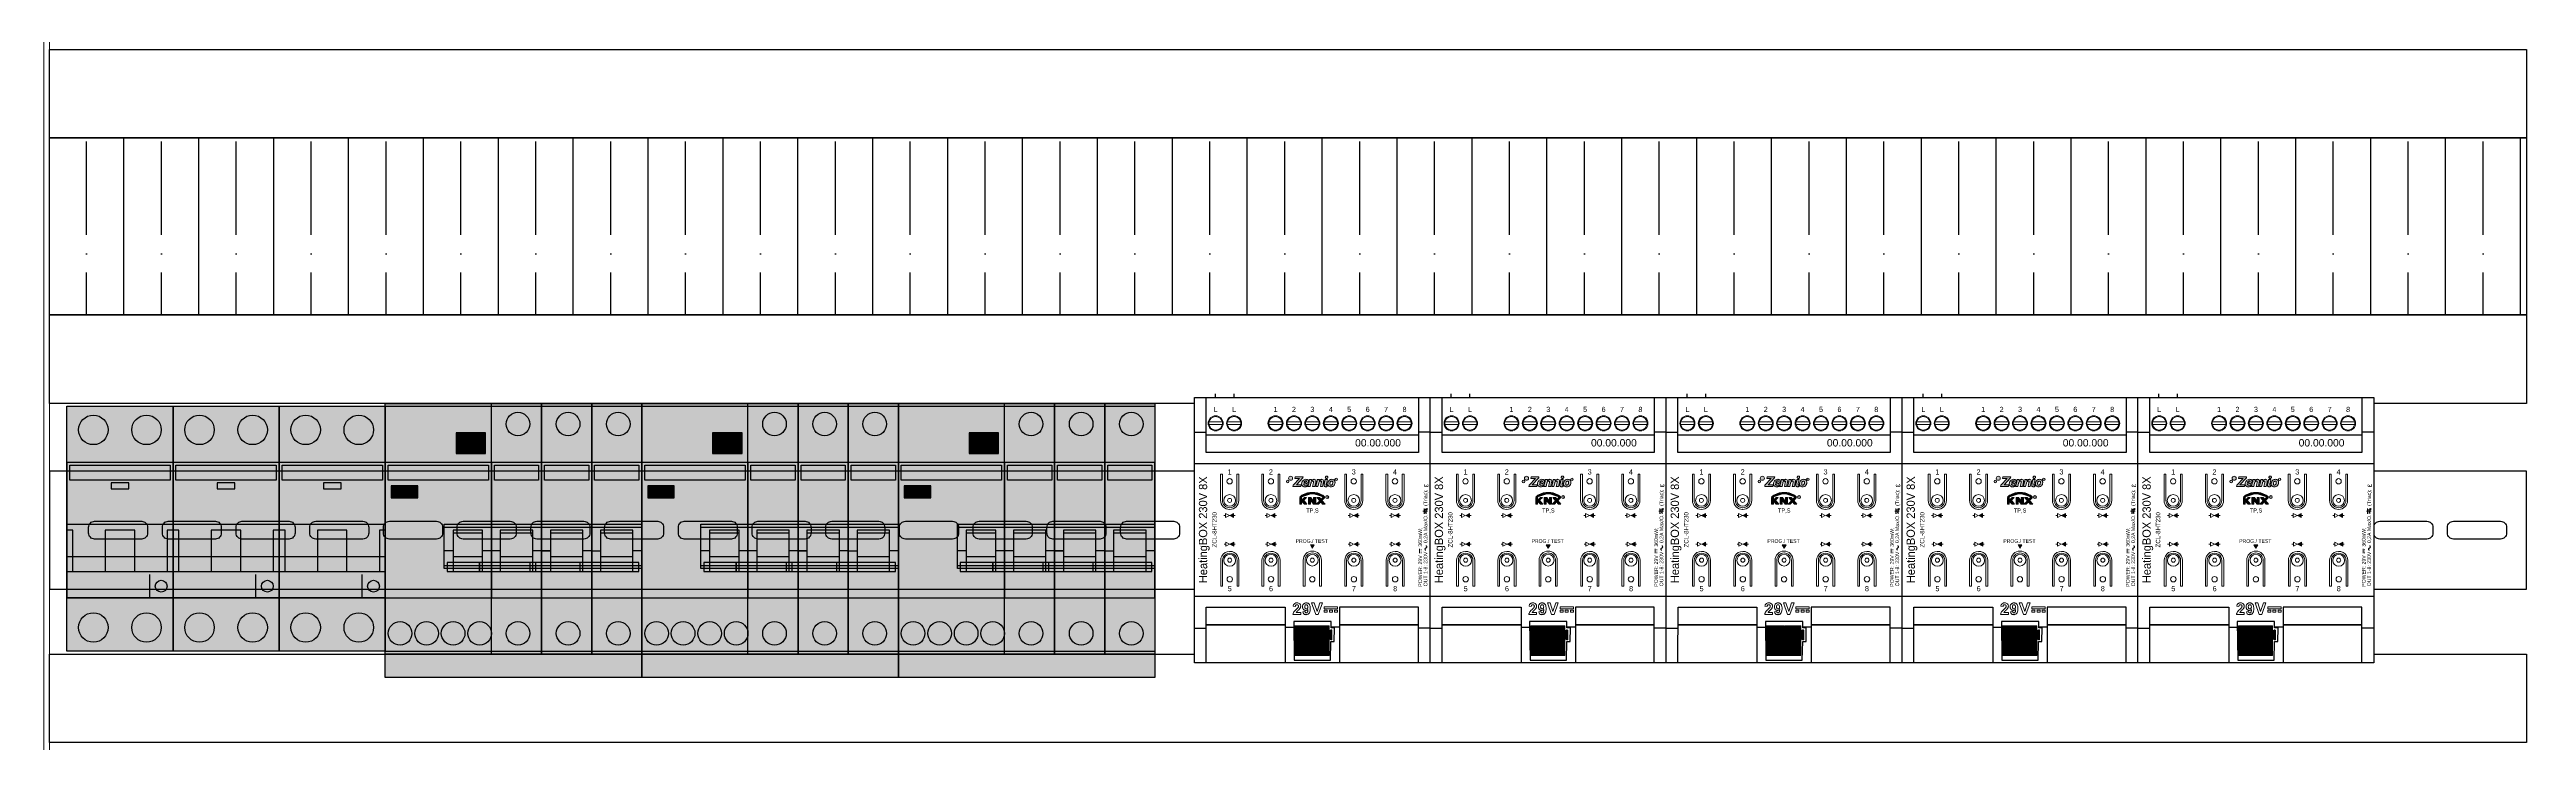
# Model space of a CAD drawing. Header units: millimetres. Extents: x -174 to 283929, y 1291 to 21053.
# Drawn here: x 10262 to 11102, y 19649 to 19884 of the extents above; entities that cross this region are included whole.
import ezdxf
from ezdxf.enums import TextEntityAlignment as Align

# ---------------------------------------------------------------- set-up
doc = ezdxf.new("R2010")
doc.units = ezdxf.units.MM
doc.linetypes.add('L000000000000000000', pattern=[0])
for name, color, linetype in [('0_Рамка', 7, 'Continuous'), ('0_Рамка @ 5', 7, 'Continuous'), ('0_Рамка @ 6', 7, 'Continuous'), ('devices', 7, 'Continuous'), ('Enclosure', 7, 'Continuous'), ('Serigraph', 7, 'Continuous')]:
    doc.layers.add(name, color=color, linetype=linetype)
doc.styles.add('Arial', font='arial.ttf')
doc.styles.add('Arial Rounded', font='ARLRDBD.TTF')
doc.styles.add('Arial Rounded MT', font='ARLRDBD.TTF')
doc.styles.add('MtXpl_Verdana', font='verdana.ttf')
doc.styles.get("Standard").update_dxf_attribs({"font": 'arial.ttf'})
doc.styles.add('СПДС', font='isocpeur.ttf', dxfattribs={"width": 0.8, "height": 2.5})

# ---------------------------------------------------------------- blocks, each defined once
blk = doc.blocks.new('*U211')
at = {"ltscale": 2}
blk.add_lwpolyline([(0, 20), (0, -20), (840, -20), (840, 20), (0, 20)], dxfattribs=at)
for points in [[(15.23, 3), (31.23, 3, -0.414214), (33.23, 1), (33.23, -1, -0.414214), (31.23, -3), (15.23, -3, -0.414214), (13.23, -1), (13.23, 1, -0.414214)], [(40.23, 3), (56.23, 3, -0.414214), (58.23, 1), (58.23, -1, -0.414214), (56.23, -3), (40.23, -3, -0.414214), (38.23, -1), (38.23, 1, -0.414214)], [(65.23, 3), (81.23, 3, -0.414214), (83.23, 1), (83.23, -1, -0.414214), (81.23, -3), (65.23, -3, -0.414214), (63.23, -1), (63.23, 1, -0.414214)], [(90.23, 3), (106.23, 3, -0.414214), (108.23, 1), (108.23, -1, -0.414214), (106.23, -3), (90.23, -3, -0.414214), (88.23, -1), (88.23, 1, -0.414214)], [(115.23, 3), (131.23, 3, -0.414214), (133.23, 1), (133.23, -1, -0.414214), (131.23, -3), (115.23, -3, -0.414214), (113.23, -1), (113.23, 1, -0.414214)], [(140.23, 3), (156.23, 3, -0.414214), (158.23, 1), (158.23, -1, -0.414214), (156.23, -3), (140.23, -3, -0.414214), (138.23, -1), (138.23, 1, -0.414214)], [(165.23, 3), (181.23, 3, -0.414214), (183.23, 1), (183.23, -1, -0.414214), (181.23, -3), (165.23, -3, -0.414214), (163.23, -1), (163.23, 1, -0.414214)], [(190.23, 3), (206.23, 3, -0.414214), (208.23, 1), (208.23, -1, -0.414214), (206.23, -3), (190.23, -3, -0.414214), (188.23, -1), (188.23, 1, -0.414214)], [(215.23, 3), (231.23, 3, -0.414214), (233.23, 1), (233.23, -1, -0.414214), (231.23, -3), (215.23, -3, -0.414214), (213.23, -1), (213.23, 1, -0.414214)], [(240.23, 3), (256.23, 3, -0.414214), (258.23, 1), (258.23, -1, -0.414214), (256.23, -3), (240.23, -3, -0.414214), (238.23, -1), (238.23, 1, -0.414214)], [(265.23, 3), (281.23, 3, -0.414214), (283.23, 1), (283.23, -1, -0.414214), (281.23, -3), (265.23, -3, -0.414214), (263.23, -1), (263.23, 1, -0.414214)], [(290.23, 3), (306.23, 3, -0.414214), (308.23, 1), (308.23, -1, -0.414214), (306.23, -3), (290.23, -3, -0.414214), (288.23, -1), (288.23, 1, -0.414214)], [(315.23, 3), (331.23, 3, -0.414214), (333.23, 1), (333.23, -1, -0.414214), (331.23, -3), (315.23, -3, -0.414214), (313.23, -1), (313.23, 1, -0.414214)], [(340.23, 3), (356.23, 3, -0.414214), (358.23, 1), (358.23, -1, -0.414214), (356.23, -3), (340.23, -3, -0.414214), (338.23, -1), (338.23, 1, -0.414214)], [(365.23, 3), (381.23, 3, -0.414214), (383.23, 1), (383.23, -1, -0.414214), (381.23, -3), (365.23, -3, -0.414214), (363.23, -1), (363.23, 1, -0.414214)], [(390.23, 3), (406.23, 3, -0.414214), (408.23, 1), (408.23, -1, -0.414214), (406.23, -3), (390.23, -3, -0.414214), (388.23, -1), (388.23, 1, -0.414214)], [(415.23, 3), (431.23, 3, -0.414214), (433.23, 1), (433.23, -1, -0.414214), (431.23, -3), (415.23, -3, -0.414214), (413.23, -1), (413.23, 1, -0.414214)], [(440.23, 3), (456.23, 3, -0.414214), (458.23, 1), (458.23, -1, -0.414214), (456.23, -3), (440.23, -3, -0.414214), (438.23, -1), (438.23, 1, -0.414214)], [(465.23, 3), (481.23, 3, -0.414214), (483.23, 1), (483.23, -1, -0.414214), (481.23, -3), (465.23, -3, -0.414214), (463.23, -1), (463.23, 1, -0.414214)], [(490.23, 3), (506.23, 3, -0.414214), (508.23, 1), (508.23, -1, -0.414214), (506.23, -3), (490.23, -3, -0.414214), (488.23, -1), (488.23, 1, -0.414214)], [(515.23, 3), (531.23, 3, -0.414214), (533.23, 1), (533.23, -1, -0.414214), (531.23, -3), (515.23, -3, -0.414214), (513.23, -1), (513.23, 1, -0.414214)], [(540.23, 3), (556.23, 3, -0.414214), (558.23, 1), (558.23, -1, -0.414214), (556.23, -3), (540.23, -3, -0.414214), (538.23, -1), (538.23, 1, -0.414214)], [(565.23, 3), (581.23, 3, -0.414214), (583.23, 1), (583.23, -1, -0.414214), (581.23, -3), (565.23, -3, -0.414214), (563.23, -1), (563.23, 1, -0.414214)], [(590.23, 3), (606.23, 3, -0.414214), (608.23, 1), (608.23, -1, -0.414214), (606.23, -3), (590.23, -3, -0.414214), (588.23, -1), (588.23, 1, -0.414214)], [(615.23, 3), (631.23, 3, -0.414214), (633.23, 1), (633.23, -1, -0.414214), (631.23, -3), (615.23, -3, -0.414214), (613.23, -1), (613.23, 1, -0.414214)], [(640.23, 3), (656.23, 3, -0.414214), (658.23, 1), (658.23, -1, -0.414214), (656.23, -3), (640.23, -3, -0.414214), (638.23, -1), (638.23, 1, -0.414214)], [(665.23, 3), (681.23, 3, -0.414214), (683.23, 1), (683.23, -1, -0.414214), (681.23, -3), (665.23, -3, -0.414214), (663.23, -1), (663.23, 1, -0.414214)], [(690.23, 3), (706.23, 3, -0.414214), (708.23, 1), (708.23, -1, -0.414214), (706.23, -3), (690.23, -3, -0.414214), (688.23, -1), (688.23, 1, -0.414214)], [(715.23, 3), (731.23, 3, -0.414214), (733.23, 1), (733.23, -1, -0.414214), (731.23, -3), (715.23, -3, -0.414214), (713.23, -1), (713.23, 1, -0.414214)], [(740.23, 3), (756.23, 3, -0.414214), (758.23, 1), (758.23, -1, -0.414214), (756.23, -3), (740.23, -3, -0.414214), (738.23, -1), (738.23, 1, -0.414214)], [(765.23, 3), (781.23, 3, -0.414214), (783.23, 1), (783.23, -1, -0.414214), (781.23, -3), (765.23, -3, -0.414214), (763.23, -1), (763.23, 1, -0.414214)], [(790.23, 3), (806.23, 3, -0.414214), (808.23, 1), (808.23, -1, -0.414214), (806.23, -3), (790.23, -3, -0.414214), (788.23, -1), (788.23, 1, -0.414214)], [(815.23, 3), (831.23, 3, -0.414214), (833.23, 1), (833.23, -1, -0.414214), (831.23, -3), (815.23, -3, -0.414214), (813.23, -1), (813.23, 1, -0.414214)]]:
    blk.add_lwpolyline(points, format="xyb", close=True, dxfattribs=at)
blk = doc.blocks.new('DS203')
at = {"true_color": 0xffffff}
blk.add_hatch(color=7, dxfattribs=at).paths.add_polyline_path([(0, -27), (0, 66), (87, 66), (87, -27)])
at = {"color": 7, "linetype": 'L000000000000000000'}
for p, q in [((33, 22), (23, 22)), ((36, 25), (53, 25)), ((50, 22), (39, 22)), ((53, 25), (70, 25)), ((67, 22), (56, 22)), ((70, 25), (87, 25)), ((84, 22), (73, 22)), ((33, 14), (23, 14)), ((39, 16), (36, 16)), ((50, 14), (39, 14)), ((53, 16), (50, 16)), ((56, 16), (53, 16)), ((67, 14), (56, 14)), ((70, 16), (67, 16)), ((84, 14), (73, 14)), ((87, 16), (84, 16))]:
    blk.add_line(p, q, dxfattribs=at)
at = {"color": 7, "linetype": 'Continuous'}
for points in [[(0, -27), (0, 66), (87, 66), (87, -27)], [(36, -19), (36, 66), (53, 66), (53, -19)], [(53, -19), (53, 66), (70, 66), (70, -19)], [(70, -19), (70, 66), (87, 66), (87, -19)], [(34, 49), (34, 56), (24, 56), (24, 49)], [(36, 0), (36, 46), (0, 46), (0, 0)], [(1, 40), (1, 45), (35, 45), (35, 40)], [(53, 0), (53, 46), (36, 46), (36, 0)], [(37, 40), (37, 45), (52, 45), (52, 40)], [(70, 0), (70, 46), (53, 46), (53, 0)], [(54, 40), (54, 45), (69, 45), (69, 40)], [(87, 0), (87, 46), (70, 46), (70, 0)], [(71, 40), (71, 45), (86, 45), (86, 40)], [(11, 34), (11, 38), (2, 38), (2, 34)]]:
    blk.add_lwpolyline(points, close=True, dxfattribs=at)
for points in [[(0, 65), (36, 65)], [(36, 65), (53, 65)], [(53, 65), (70, 65)], [(70, 65), (87, 65)], [(0, -18), (36, -18)], [(36, -19), (0, -19)], [(36, -18), (53, -18)], [(53, -18), (70, -18)], [(70, -18), (87, -18)]]:
    blk.add_lwpolyline(points, dxfattribs=at)
at = {"color": 7, "linetype": 'L000000000000000000'}
for points in [[(20, 10), (20, 25), (36, 25), (36, 10)], [(33, 9), (33, 23), (23, 23), (23, 9)], [(50, 9), (50, 23), (39, 23), (39, 9)], [(67, 9), (67, 23), (56, 23), (56, 9)], [(84, 9), (84, 23), (73, 23), (73, 9)], [(32, 9), (32, 12), (21, 12), (21, 9)], [(86, 9), (86, 12), (32, 12), (32, 9)], [(51, 9), (51, 12), (39, 12), (39, 9)], [(86, 9), (86, 12), (49, 12), (49, 9)], [(86, 9), (86, 12), (49, 12), (49, 9)], [(86, 9), (86, 12), (66, 12), (66, 9)]]:
    blk.add_lwpolyline(points, close=True, dxfattribs=at)
for points in [[(20, 24), (36, 24)], [(36, 24), (53, 24)], [(53, 24), (70, 24)], [(70, 24), (87, 24)], [(23, 16), (20, 16)], [(20, 11), (36, 11)], [(36, 16), (33, 16)], [(36, 11), (53, 11)], [(53, 10), (36, 10)], [(53, 16), (56, 16)], [(53, 11), (70, 11)], [(70, 10), (53, 10)], [(70, 16), (73, 16)], [(70, 16), (73, 16)], [(70, 11), (87, 11)], [(87, 10), (70, 10)]]:
    blk.add_lwpolyline(points, dxfattribs=at)
at = {"color": 7, "linetype": 'Continuous'}
for centre in [(45, 59), (62, 59), (79, 59), (5, -12), (14, -12), (23, -12), (32, -12), (45, -12), (62, -12), (79, -12)]:
    blk.add_circle(centre, 4, dxfattribs=at)
for points in [[(34, 49), (34, 56), (24, 49), (24, 56)], [(11, 34), (11, 38), (2, 34), (2, 38)]]:
    blk.add_solid(points, dxfattribs=at)
at = {"color": 1, "linetype": 'Continuous'}
for points in [[(1, 40), (1, 45), (35, 40), (35, 45)], [(37, 40), (37, 45), (52, 40), (52, 45)], [(54, 40), (54, 45), (69, 40), (69, 45)], [(71, 40), (71, 45), (86, 40), (86, 45)]]:
    blk.add_solid(points, dxfattribs=at)
at = {"color": 7, "linetype": 'L000000000000000000'}
for points in [[(32, 9), (32, 12), (21, 9), (21, 12)], [(86, 9), (86, 12), (32, 9), (32, 12)], [(51, 9), (51, 12), (39, 9), (39, 12)], [(86, 9), (86, 12), (49, 9), (49, 12)], [(86, 9), (86, 12), (49, 9), (49, 12)], [(86, 9), (86, 12), (66, 9), (66, 12)]]:
    blk.add_solid(points, dxfattribs=at)
blk = doc.blocks.new('DS201')
at = {"true_color": 0xffffff}
blk.add_hatch(color=7, dxfattribs=at).paths.add_polyline_path([(0, -64), (0, 19), (36, 19), (36, -64)])
at = {"color": 7, "linetype": 'Continuous'}
for points in [[(0, -64), (0, 19), (36, 19), (36, -64)], [(36, -46), (36, 0), (0, 0), (0, -46)], [(1, -6), (1, -1), (35, -1), (35, -6)], [(21, -9), (21, -7), (15, -7), (15, -9)], [(0, -46), (0, -21), (36, -21), (36, -46)], [(2, -37), (2, -23), (0, -23), (0, -37)], [(23, -37), (23, -23), (13, -23), (13, -37)], [(36, -37), (36, -23), (34, -23), (34, -37)], [(36, -37), (36, -32), (0, -32), (0, -37)]]:
    blk.add_lwpolyline(points, close=True, dxfattribs=at)
blk.add_lwpolyline([(28, -38), (28, -46), (36, -46)], dxfattribs=at)
for centre, radius in [((9, 11), 5), ((27, 11), 5), ((32, -42), 2), ((9, -56), 5), ((27, -56), 5)]:
    blk.add_circle(centre, radius, dxfattribs=at)
at = {"color": 1, "linetype": 'Continuous'}
blk.add_solid([(1, -6), (1, -1), (35, -6), (35, -1)], dxfattribs=at)
at = {"color": 7, "linetype": 'Continuous'}
for points in [[(2, -37), (2, -23), (0, -37), (0, -23)], [(23, -37), (23, -23), (13, -37), (13, -23)], [(36, -37), (36, -23), (34, -37), (34, -23)], [(36, -37), (36, -32), (0, -37), (0, -32)]]:
    blk.add_solid(points, dxfattribs=at)
blk = doc.blocks.new('Dado KNX')
h = blk.add_hatch(color=18)
h.dxf.hatch_style = 1
h.paths.add_polyline_path([(185.57, 84.26), (179.77, 84.26), (179.77, 74.26), (185.57, 74.26)])
h = blk.add_hatch(color=1)
h.dxf.hatch_style = 1
edge = h.paths.add_edge_path()
edge.add_line((185.87, 74.26), (191.37, 74.26))
edge.add_line((191.37, 74.26), (191.37, 79.85))
edge.add_spline(control_points=[(191.37, 79.84), (191.37, 79.85), (191.38, 79.87), (191.39, 79.89)], knot_values=[1, 1, 1, 1, 2, 2, 2, 2], degree=3, periodic=0)
edge.add_spline(control_points=[(191.39, 79.89), (191.42, 79.93), (191.48, 79.95), (191.52, 79.92)], knot_values=[0, 0, 0, 0, 1, 1, 1, 1], degree=3, periodic=0)
edge.add_line((191.52, 79.92), (192.07, 79.61))
edge.add_spline(control_points=[(192.07, 79.61), (192.17, 79.55), (192.29, 79.58), (192.35, 79.68)], knot_values=[0, 0, 0, 0, 1, 1, 1, 1], degree=3, periodic=0)
edge.add_spline(control_points=[(192.35, 79.68), (192.36, 79.71), (192.37, 79.74), (192.37, 79.78)], knot_values=[1, 1, 1, 1, 2, 2, 2, 2], degree=3, periodic=0)
edge.add_line((192.37, 79.78), (192.37, 82.74))
edge.add_spline(control_points=[(192.37, 82.74), (192.37, 82.85), (192.28, 82.94), (192.17, 82.94)], knot_values=[0, 0, 0, 0, 1, 1, 1, 1], degree=3, periodic=0)
edge.add_spline(control_points=[(192.17, 82.94), (192.14, 82.94), (192.1, 82.93), (192.07, 82.91)], knot_values=[1, 1, 1, 1, 2, 2, 2, 2], degree=3, periodic=0)
edge.add_line((192.07, 82.91), (191.51, 82.59))
edge.add_spline(control_points=[(191.52, 82.6), (191.51, 82.59), (191.49, 82.58), (191.47, 82.58)], knot_values=[1, 1, 1, 1, 2, 2, 2, 2], degree=3, periodic=0)
edge.add_spline(control_points=[(191.47, 82.58), (191.42, 82.58), (191.37, 82.63), (191.37, 82.68)], knot_values=[0, 0, 0, 0, 1, 1, 1, 1], degree=3, periodic=0)
edge.add_line((191.37, 82.68), (191.37, 84.26))
edge.add_line((191.37, 84.26), (185.87, 84.26))
edge.add_line((185.87, 84.26), (185.87, 74.26))
at = {"color": 18, "lineweight": 18}
for p, q in [((179.77, 84.26), (179.77, 74.26)), ((185.57, 84.26), (179.77, 84.26)), ((185.57, 74.26), (185.57, 84.26)), ((185.67, 84.16), (185.67, 74.36)), ((179.77, 74.26), (185.57, 74.26))]:
    blk.add_line(p, q, dxfattribs=at)
at = {"color": 1, "lineweight": 18}
for p, q in [((185.77, 74.36), (185.77, 84.16)), ((191.37, 84.26), (185.87, 84.26)), ((185.87, 84.26), (185.87, 74.26)), ((191.37, 82.68), (191.37, 84.26)), ((191.37, 74.26), (191.37, 79.84)), ((192.07, 82.91), (191.52, 82.6)), ((191.52, 79.92), (192.07, 79.61)), ((192.37, 79.78), (192.37, 82.74)), ((185.87, 74.26), (191.37, 74.26))]:
    blk.add_line(p, q, dxfattribs=at)
at = {"color": 18, "lineweight": 18}
for points in [[(185.67, 84.06), (185.72, 84.06)], [(185.67, 74.47), (185.72, 74.47)]]:
    blk.add_lwpolyline(points, dxfattribs=at)
at = {"color": 1, "lineweight": 18}
for points in [[(185.72, 84.06), (185.77, 84.06)], [(185.72, 74.47), (185.77, 74.47)]]:
    blk.add_lwpolyline(points, dxfattribs=at)
at = {"color": 18, "lineweight": 18}
for points in [[(185.67, 84.16), (185.67, 84.22), (185.63, 84.26), (185.57, 84.26)], [(185.57, 74.26), (185.63, 74.26), (185.67, 74.3), (185.67, 74.36)]]:
    blk.add_open_spline(points, degree=3, dxfattribs=at)
at = {"color": 1, "lineweight": 18}
for points in [[(185.87, 84.26), (185.82, 84.26), (185.77, 84.22), (185.77, 84.16)], [(191.39, 79.89), (191.38, 79.87), (191.37, 79.85), (191.37, 79.84)], [(191.52, 79.92), (191.48, 79.95), (191.42, 79.93), (191.39, 79.89)], [(192.07, 79.61), (192.17, 79.55), (192.29, 79.58), (192.35, 79.68)], [(192.35, 79.68), (192.36, 79.71), (192.37, 79.74), (192.37, 79.78)], [(185.77, 74.36), (185.77, 74.3), (185.82, 74.26), (185.87, 74.26)]]:
    blk.add_open_spline(points, degree=3, dxfattribs=at)
for points in [[(191.37, 82.68), (191.37, 82.63), (191.42, 82.58), (191.47, 82.58), (191.49, 82.58), (191.51, 82.59), (191.52, 82.6)], [(192.37, 82.74), (192.37, 82.85), (192.28, 82.94), (192.17, 82.94), (192.14, 82.94), (192.1, 82.93), (192.07, 82.91)]]:
    blk.add_open_spline(points, degree=3, knots=[0, 0, 0, 0, 1, 1, 1, 2, 2, 2, 2], dxfattribs=at)
blk = doc.blocks.new('ZCL-8HT230_ENCLOSURE')
at = {"layer": 'Enclosure'}
blk.add_lwpolyline([(0, 45), (80, 45), (80, -45), (0, -45)], close=True, dxfattribs=at)
for points in [[(75.99, 45), (75.99, 26.35), (4.01, 26.35), (4.01, 45)], [(0, 33.22), (4.01, 33.22)], [(75.99, 32.24), (4.01, 32.24)], [(80, 33.22), (75.99, 33.22)], [(0, 22.57), (80, 22.57)], [(0, -22.43), (80, -22.43)], [(0, -33.22), (4.01, -33.22)], [(4.01, -45), (4.02, -26.17), (30.8, -26.17), (30.8, -45)], [(4.01, -32.06), (30.8, -32.06)], [(30.8, -32.06), (4.01, -32.06)], [(30.8, -32.93), (33.71, -32.93)], [(33.69, -30.98), (33.85, -44.13), (46.15, -44.13), (46.33, -37.71), (47.44, -37.71), (47.53, -33.16), (46.37, -33.16), (46.37, -30.98), (33.69, -30.98)], [(49.2, -32.93), (46.37, -32.93)], [(75.99, -45), (75.98, -26.17), (49.2, -26.17), (49.2, -45)], [(49.2, -32.06), (75.98, -32.06)], [(75.98, -32.06), (49.2, -32.06)], [(80, -33.22), (75.99, -33.22)]]:
    blk.add_lwpolyline(points, dxfattribs=at)
at = {"layer": 'Enclosure', "lineweight": 9}
for points in [[(4.96, 35.89), (9.49, 35.89)], [(4.97, 36.69), (9.48, 36.69)], [(11.21, 35.89), (15.74, 35.89)], [(11.22, 36.69), (15.73, 36.69)], [(25.25, 35.89), (29.79, 35.89)], [(25.27, 36.69), (29.77, 36.69)], [(31.5, 35.89), (36.04, 35.89)], [(31.52, 36.69), (36.02, 36.69)], [(37.73, 35.89), (42.27, 35.89)], [(37.75, 36.69), (42.25, 36.69)], [(44, 35.89), (48.54, 35.89)], [(44.02, 36.69), (48.52, 36.69)], [(50.25, 35.89), (54.79, 35.89)], [(50.27, 36.69), (54.77, 36.69)], [(56.5, 35.89), (61.04, 35.89)], [(56.52, 36.69), (61.02, 36.69)], [(62.75, 35.89), (67.29, 35.89)], [(62.77, 36.69), (67.27, 36.69)], [(69, 35.89), (73.54, 35.89)], [(69.02, 36.69), (73.52, 36.69)], [(8.88, 10.11), (8.88, 18.96), (9.49, 18.96), (9.49, 10.11)], [(15.03, 10.11), (15.03, 18.96), (14.43, 18.96), (14.43, 10.11)], [(22.87, 10.11), (22.87, 18.96), (23.48, 18.96), (23.48, 10.11)], [(29.02, 10.11), (29.02, 18.96), (28.42, 18.96), (28.42, 10.11)], [(50.98, 10.11), (50.98, 18.96), (51.58, 18.96), (51.58, 10.11)], [(57.12, 10.11), (57.12, 18.96), (56.52, 18.96), (56.52, 10.11)], [(64.97, 10.11), (64.97, 18.96), (65.57, 18.96), (65.57, 10.11)], [(71.12, 10.11), (71.12, 18.96), (70.51, 18.96), (70.51, 10.11)], [(36.93, -10.19), (36.93, -19.04), (37.53, -19.04), (37.53, -10.19)], [(43.08, -10.19), (43.08, -19.04), (42.47, -19.04), (42.47, -10.19)], [(9.53, -19.05), (8.92, -19.05)], [(15.08, -19.05), (14.47, -19.05)], [(23.53, -19.05), (22.92, -19.05)], [(29.08, -19.05), (28.47, -19.05)], [(51.62, -19.05), (51.02, -19.05)], [(57.17, -19.05), (56.57, -19.05)], [(65.62, -19.05), (65.02, -19.05)], [(71.17, -19.05), (70.57, -19.05)]]:
    blk.add_lwpolyline(points, dxfattribs=at)
at = {"layer": 'Enclosure', "lineweight": 5}
for points in [[(41.16, -28.59), (39.76, -24.68)], [(39.76, -24.68), (40.61, -24.68)], [(40.61, -24.68), (41.6, -27.58)], [(41.6, -27.58), (42.56, -24.68)], [(43.4, -24.68), (42, -28.59)], [(42.56, -24.68), (43.4, -24.68)], [(36.05, -28.59), (33.43, -28.59)], [(34.25, -25.9), (33.5, -25.82)], [(34.56, -27.9), (36.05, -27.9)], [(36.05, -27.9), (36.05, -28.59)], [(36.77, -27.68), (37.5, -27.6)], [(42, -28.59), (41.16, -28.59)], [(44.03, -26.66), (44.03, -25.96)], [(44.03, -25.96), (48.53, -25.96)], [(48.53, -26.66), (44.03, -26.66)], [(44.03, -27.86), (44.03, -27.15)], [(44.03, -27.15), (45.03, -27.15)], [(45.03, -27.86), (44.03, -27.86)], [(45.03, -27.15), (45.03, -27.86)], [(45.79, -27.15), (45.79, -27.86)], [(46.79, -27.15), (45.79, -27.15)], [(45.79, -27.86), (46.79, -27.86)], [(46.79, -27.86), (46.79, -27.15)], [(47.53, -27.15), (47.53, -27.86)], [(48.53, -27.15), (47.53, -27.15)], [(47.53, -27.86), (48.53, -27.86)], [(48.53, -25.96), (48.53, -26.66)], [(48.53, -27.86), (48.53, -27.15)]]:
    blk.add_lwpolyline(points, dxfattribs=at)
at = {"layer": 'Enclosure', "lineweight": 9}
for centre, radius in [((7.22, 36.24), 2.56), ((7.22, 36.24), 2.3), ((13.47, 36.24), 2.56), ((13.47, 36.24), 2.3), ((27.52, 36.24), 2.56), ((27.52, 36.24), 2.3), ((33.77, 36.24), 2.56), ((33.77, 36.24), 2.3), ((40, 36.24), 2.56), ((40, 36.24), 2.3), ((46.27, 36.24), 2.56), ((46.27, 36.24), 2.3), ((52.52, 36.24), 2.56), ((52.52, 36.24), 2.3), ((58.77, 36.24), 2.56), ((58.77, 36.24), 2.3), ((65.02, 36.24), 2.56), ((65.02, 36.24), 2.3), ((71.27, 36.24), 2.56), ((71.27, 36.24), 2.3), ((11.96, 16.57), 0.906), ((25.95, 16.57), 0.906), ((54.05, 16.57), 0.906), ((68.04, 16.57), 0.906), ((11.96, 10.09), 1.99), ((11.96, 10.09), 0.683), ((25.95, 10.09), 1.99), ((25.95, 10.09), 0.683), ((54.05, 10.09), 1.99), ((54.05, 10.09), 0.683), ((68.04, 10.09), 1.99), ((68.04, 10.09), 0.683), ((40, -10.17), 1.99), ((40, -16.65), 0.906), ((40, -10.17), 0.683)]:
    blk.add_circle(centre, radius, dxfattribs=at)
at = {"layer": 'Enclosure', "lineweight": 9, "ltscale": 100}
for centre, radius in [((12, -10.26), 2), ((26, -10.26), 2), ((54.09, -10.26), 2), ((68.09, -10.26), 2), ((12, -16.65), 0.927), ((12, -10.18), 0.702), ((26, -16.65), 0.927), ((26, -10.18), 0.702), ((54.1, -16.65), 0.927), ((54.09, -10.18), 0.702), ((68.1, -16.65), 0.927), ((68.09, -10.18), 0.702)]:
    blk.add_circle(centre, radius, dxfattribs=at)
at = {"layer": 'Enclosure', "lineweight": 9}
for centre, radius, start, end in [((11.96, 10.09), 3.07, 179.59125, 269.95329), ((11.96, 10.09), 2.47, 179.49124, 269.92873), ((11.96, 10.09), 2.47, 270.07127, 0.50876), ((11.96, 10.09), 3.07, 270.04671, 0.40875), ((25.95, 10.09), 3.07, 179.59125, 269.95329), ((25.95, 10.09), 2.47, 179.49124, 269.92873), ((25.95, 10.09), 2.47, 270.07127, 0.50876), ((25.95, 10.09), 3.07, 270.04671, 0.40875), ((54.05, 10.09), 3.07, 179.59125, 269.95329), ((54.05, 10.09), 2.47, 179.49124, 269.92873), ((54.05, 10.09), 2.47, 270.07127, 0.50876), ((54.05, 10.09), 3.07, 270.04671, 0.40875), ((68.04, 10.09), 3.07, 179.59125, 269.95329), ((68.04, 10.09), 2.47, 179.49124, 269.92873), ((68.04, 10.09), 2.47, 270.07127, 0.50876), ((68.04, 10.09), 3.07, 270.04671, 0.40875), ((40, -10.17), 3.07, 90.04671, 180.40875), ((40, -10.17), 2.47, 90.07127, 180.50876), ((40, -10.17), 3.07, 359.59125, 89.95329), ((40, -10.17), 2.47, 359.49124, 89.92873)]:
    blk.add_arc(centre, radius, start, end, dxfattribs=at)
at = {"layer": 'Enclosure', "lineweight": 9, "ltscale": 100}
for centre, radius, start, end in [((12, -10.26), 3.08, 0.00936, 181.20053), ((12, -10.26), 2.47, 359.94048, 181.34045), ((26, -10.26), 3.08, 0.00936, 181.20053), ((26, -10.26), 2.47, 359.94048, 181.34045), ((54.09, -10.26), 3.08, 0.00936, 181.20053), ((54.09, -10.26), 2.47, 359.94048, 181.34045), ((68.09, -10.26), 3.08, 0.00936, 181.20053), ((68.09, -10.26), 2.47, 359.94048, 181.34045)]:
    blk.add_arc(centre, radius, start, end, dxfattribs=at)
at = {"layer": 'Enclosure', "lineweight": 9}
for points in [[(8.92, -19.05), (8.92, -16.14), (8.92, -13.21), (8.92, -10.26)], [(9.53, -10.25), (9.53, -13.21), (9.53, -16.14), (9.53, -19.05)], [(14.47, -19.05), (14.47, -16.14), (14.47, -13.21), (14.47, -10.25)], [(15.08, -10.26), (15.08, -13.21), (15.08, -16.14), (15.08, -19.05)], [(22.92, -19.05), (22.92, -16.14), (22.92, -13.21), (22.92, -10.26)], [(23.53, -10.25), (23.53, -13.21), (23.53, -16.14), (23.53, -19.05)], [(28.47, -19.05), (28.47, -16.14), (28.47, -13.21), (28.47, -10.25)], [(29.08, -10.26), (29.08, -13.21), (29.08, -16.14), (29.08, -19.05)], [(51.02, -19.05), (51.02, -16.14), (51.02, -13.21), (51.02, -10.26)], [(51.62, -10.25), (51.62, -13.21), (51.62, -16.14), (51.62, -19.05)], [(56.57, -19.05), (56.57, -16.14), (56.57, -13.21), (56.57, -10.25)], [(57.17, -10.26), (57.17, -13.21), (57.17, -16.14), (57.17, -19.05)], [(65.02, -19.05), (65.02, -16.14), (65.02, -13.21), (65.02, -10.26)], [(65.62, -10.25), (65.62, -13.21), (65.62, -16.14), (65.62, -19.05)], [(70.57, -19.05), (70.57, -16.14), (70.57, -13.21), (70.57, -10.25)], [(71.17, -10.26), (71.17, -13.21), (71.17, -16.14), (71.17, -19.05)]]:
    blk.add_open_spline(points, degree=3, dxfattribs=at)
at = {"layer": 'Enclosure', "lineweight": 5}
for points, knots in [([(33.5, -25.82), (33.52, -25.66), (33.55, -25.51), (33.6, -25.38), (33.65, -25.26), (33.71, -25.15), (33.79, -25.06), (33.83, -25.01), (33.88, -24.97), (33.93, -24.93), (33.98, -24.89), (34.03, -24.86), (34.08, -24.83), (34.19, -24.77), (34.32, -24.72), (34.45, -24.7), (34.52, -24.68), (34.59, -24.67), (34.66, -24.67), (34.7, -24.66), (34.74, -24.66), (34.78, -24.66), (34.82, -24.66), (34.86, -24.66), (34.9, -24.66), (35.06, -24.67), (35.2, -24.7), (35.34, -24.75), (35.48, -24.79), (35.6, -24.87), (35.71, -24.96), (35.76, -25.01), (35.8, -25.06), (35.85, -25.12), (35.89, -25.17), (35.92, -25.23), (35.95, -25.29), (36.01, -25.41), (36.04, -25.54), (36.05, -25.68), (36.05, -25.71), (36.05, -25.75), (36.05, -25.78), (36.05, -25.82), (36.05, -25.85), (36.04, -25.88), (36.04, -25.95), (36.03, -26.02), (36.01, -26.08), (35.99, -26.14), (35.98, -26.2), (35.96, -26.25), (35.93, -26.31), (35.91, -26.36), (35.88, -26.42), (35.82, -26.53), (35.75, -26.63), (35.68, -26.73), (35.66, -26.75), (35.64, -26.78), (35.62, -26.8), (35.6, -26.82), (35.58, -26.84), (35.56, -26.87), (35.52, -26.91), (35.48, -26.95), (35.43, -27), (35.39, -27.04), (35.34, -27.09), (35.29, -27.14), (35.26, -27.17), (35.23, -27.19), (35.19, -27.23), (35.18, -27.24), (35.16, -27.26), (35.14, -27.27), (35.12, -27.29), (35.11, -27.3), (35.09, -27.32), (35.03, -27.38), (34.98, -27.42), (34.94, -27.46), (34.91, -27.49), (34.89, -27.51), (34.87, -27.53), (34.84, -27.55), (34.82, -27.57), (34.8, -27.6), (34.78, -27.62), (34.76, -27.64), (34.74, -27.66), (34.73, -27.67), (34.72, -27.68), (34.71, -27.69), (34.7, -27.7), (34.69, -27.71), (34.68, -27.72), (34.66, -27.75), (34.64, -27.78), (34.62, -27.81), (34.59, -27.84), (34.57, -27.87), (34.56, -27.9)], [0, 0, 0, 0, 1, 1, 1, 2, 2, 2, 3, 3, 3, 4, 4, 4, 5, 5, 5, 6, 6, 6, 7, 7, 7, 8, 8, 8, 9, 9, 9, 10, 10, 10, 11, 11, 11, 12, 12, 12, 13, 13, 13, 14, 14, 14, 15, 15, 15, 16, 16, 16, 17, 17, 17, 18, 18, 18, 19, 19, 19, 20, 20, 20, 21, 21, 21, 22, 22, 22, 23, 23, 23, 24, 24, 24, 25, 25, 25, 26, 26, 26, 27, 27, 27, 28, 28, 28, 29, 29, 29, 30, 30, 30, 31, 31, 31, 32, 32, 32, 33, 33, 33, 34, 34, 34, 34]), ([(38.53, -26.93), (38.35, -27.13), (38.14, -27.24), (37.89, -27.26), (37.86, -27.26), (37.82, -27.26), (37.79, -27.26), (37.76, -27.26), (37.73, -27.25), (37.7, -27.25), (37.64, -27.24), (37.58, -27.23), (37.52, -27.21), (37.41, -27.18), (37.3, -27.13), (37.2, -27.05), (37.14, -27.01), (37.1, -26.97), (37.05, -26.93), (37.05, -26.92), (37.04, -26.91), (37.03, -26.91), (37.03, -26.9), (37.02, -26.89), (37.02, -26.89), (37.01, -26.88), (37, -26.87), (36.99, -26.85), (36.97, -26.83), (36.95, -26.81), (36.93, -26.78), (36.87, -26.69), (36.81, -26.58), (36.77, -26.47), (36.73, -26.35), (36.71, -26.23), (36.7, -26.09), (36.7, -26.03), (36.7, -25.96), (36.7, -25.89), (36.7, -25.82), (36.71, -25.75), (36.72, -25.69), (36.76, -25.44), (36.86, -25.22), (37.02, -25.05), (37.07, -25.01), (37.11, -24.96), (37.16, -24.92), (37.21, -24.89), (37.26, -24.85), (37.31, -24.82), (37.41, -24.76), (37.53, -24.72), (37.65, -24.69), (37.71, -24.68), (37.77, -24.67), (37.84, -24.66), (37.87, -24.66), (37.9, -24.66), (37.94, -24.66), (37.95, -24.66), (37.96, -24.66), (37.98, -24.66), (37.99, -24.66), (38, -24.66), (38.02, -24.66), (38.11, -24.66), (38.21, -24.68), (38.3, -24.71), (38.48, -24.76), (38.64, -24.85), (38.79, -24.98), (38.86, -25.05), (38.93, -25.13), (38.99, -25.21), (39.05, -25.3), (39.1, -25.4), (39.14, -25.52), (39.23, -25.75), (39.28, -26.04), (39.3, -26.37), (39.3, -26.46), (39.3, -26.54), (39.3, -26.63), (39.3, -26.72), (39.3, -26.81), (39.3, -26.9), (39.29, -27.07), (39.27, -27.22), (39.24, -27.37), (39.19, -27.65), (39.11, -27.88), (38.99, -28.07), (38.98, -28.09), (38.96, -28.11), (38.94, -28.14), (38.94, -28.15), (38.93, -28.16), (38.92, -28.17), (38.92, -28.17), (38.91, -28.18), (38.91, -28.18), (38.91, -28.19), (38.9, -28.2), (38.89, -28.2), (38.85, -28.25), (38.81, -28.3), (38.76, -28.34), (38.67, -28.42), (38.56, -28.49), (38.45, -28.54), (38.34, -28.59), (38.22, -28.63), (38.09, -28.65), (38.03, -28.65), (37.96, -28.66), (37.9, -28.66), (37.83, -28.66), (37.76, -28.66), (37.7, -28.65), (37.44, -28.62), (37.24, -28.53), (37.08, -28.36), (36.93, -28.2), (36.82, -27.98), (36.77, -27.68)], [0, 0, 0, 0, 1, 1, 1, 2, 2, 2, 3, 3, 3, 4, 4, 4, 5, 5, 5, 6, 6, 6, 7, 7, 7, 8, 8, 8, 9, 9, 9, 10, 10, 10, 11, 11, 11, 12, 12, 12, 13, 13, 13, 14, 14, 14, 15, 15, 15, 16, 16, 16, 17, 17, 17, 18, 18, 18, 19, 19, 19, 20, 20, 20, 21, 21, 21, 22, 22, 22, 23, 23, 23, 24, 24, 24, 25, 25, 25, 26, 26, 26, 27, 27, 27, 28, 28, 28, 29, 29, 29, 30, 30, 30, 31, 31, 31, 32, 32, 32, 33, 33, 33, 34, 34, 34, 35, 35, 35, 36, 36, 36, 37, 37, 37, 38, 38, 38, 39, 39, 39, 40, 40, 40, 41, 41, 41, 42, 42, 42, 42]), ([(33.43, -28.59), (33.44, -28.48), (33.46, -28.37), (33.49, -28.26), (33.53, -28.15), (33.57, -28.05), (33.62, -27.96), (33.63, -27.93), (33.64, -27.91), (33.65, -27.89), (33.66, -27.87), (33.68, -27.85), (33.69, -27.83), (33.71, -27.79), (33.74, -27.76), (33.76, -27.72), (33.82, -27.64), (33.87, -27.57), (33.94, -27.5), (34, -27.42), (34.07, -27.35), (34.15, -27.27), (34.22, -27.19), (34.3, -27.11), (34.41, -27.01), (34.43, -26.99), (34.46, -26.96), (34.49, -26.94), (34.5, -26.92), (34.52, -26.91), (34.53, -26.9), (34.54, -26.88), (34.56, -26.87), (34.57, -26.86), (34.62, -26.81), (34.66, -26.77), (34.71, -26.73), (34.75, -26.69), (34.78, -26.65), (34.82, -26.62), (34.86, -26.58), (34.89, -26.55), (34.93, -26.51), (34.96, -26.48), (35, -26.44), (35.03, -26.4), (35.07, -26.36), (35.1, -26.32), (35.13, -26.29), (35.14, -26.27), (35.15, -26.25), (35.16, -26.23), (35.18, -26.21), (35.19, -26.19), (35.2, -26.17), (35.22, -26.12), (35.25, -26.07), (35.26, -26.02), (35.28, -25.96), (35.29, -25.91), (35.3, -25.84), (35.3, -25.81), (35.3, -25.78), (35.3, -25.75), (35.29, -25.72), (35.29, -25.69), (35.29, -25.67), (35.28, -25.61), (35.25, -25.56), (35.23, -25.51), (35.22, -25.49), (35.2, -25.47), (35.19, -25.45), (35.18, -25.44), (35.16, -25.42), (35.14, -25.4), (35.11, -25.37), (35.06, -25.34), (35.01, -25.33), (34.96, -25.31), (34.9, -25.29), (34.85, -25.29), (34.82, -25.28), (34.79, -25.28), (34.76, -25.28), (34.73, -25.28), (34.7, -25.29), (34.68, -25.29), (34.63, -25.3), (34.58, -25.32), (34.53, -25.34), (34.5, -25.36), (34.46, -25.38), (34.42, -25.42), (34.39, -25.45), (34.36, -25.49), (34.34, -25.53), (34.29, -25.62), (34.26, -25.74), (34.25, -25.9)], [0, 0, 0, 0, 1, 1, 1, 2, 2, 2, 3, 3, 3, 4, 4, 4, 5, 5, 5, 6, 6, 6, 7, 7, 7, 8, 8, 8, 9, 9, 9, 10, 10, 10, 11, 11, 11, 12, 12, 12, 13, 13, 13, 14, 14, 14, 15, 15, 15, 16, 16, 16, 17, 17, 17, 18, 18, 18, 19, 19, 19, 20, 20, 20, 21, 21, 21, 22, 22, 22, 23, 23, 23, 24, 24, 24, 25, 25, 25, 26, 26, 26, 27, 27, 27, 28, 28, 28, 29, 29, 29, 30, 30, 30, 31, 31, 31, 32, 32, 32, 33, 33, 33, 33]), ([(38.46, -26.04), (38.46, -26.07), (38.46, -26.1), (38.46, -26.12), (38.46, -26.14), (38.46, -26.17), (38.45, -26.19), (38.45, -26.23), (38.44, -26.28), (38.43, -26.32), (38.41, -26.4), (38.38, -26.46), (38.33, -26.52), (38.33, -26.53), (38.32, -26.53), (38.32, -26.54), (38.31, -26.55), (38.31, -26.55), (38.3, -26.57), (38.28, -26.58), (38.27, -26.59), (38.25, -26.61), (38.22, -26.63), (38.18, -26.66), (38.15, -26.67), (38.11, -26.69), (38.07, -26.7), (38.03, -26.71), (37.99, -26.71), (37.95, -26.71), (37.91, -26.71), (37.82, -26.71), (37.75, -26.68), (37.68, -26.63), (37.65, -26.61), (37.61, -26.58), (37.59, -26.54), (37.58, -26.54), (37.58, -26.54), (37.58, -26.53), (37.58, -26.53), (37.57, -26.53), (37.57, -26.52), (37.56, -26.52), (37.56, -26.51), (37.55, -26.51), (37.54, -26.49), (37.54, -26.48), (37.53, -26.46), (37.49, -26.4), (37.47, -26.33), (37.45, -26.24), (37.44, -26.19), (37.44, -26.15), (37.44, -26.1), (37.43, -26.08), (37.43, -26.05), (37.43, -26.03), (37.43, -26), (37.43, -25.97), (37.43, -25.94), (37.44, -25.74), (37.47, -25.58), (37.55, -25.48), (37.55, -25.47), (37.55, -25.46), (37.56, -25.45), (37.56, -25.45), (37.56, -25.45), (37.57, -25.45), (37.57, -25.44), (37.58, -25.44), (37.58, -25.43), (37.59, -25.42), (37.61, -25.4), (37.62, -25.39), (37.66, -25.36), (37.69, -25.34), (37.73, -25.32), (37.76, -25.31), (37.8, -25.3), (37.84, -25.29), (37.86, -25.28), (37.89, -25.28), (37.91, -25.28), (37.93, -25.28), (37.95, -25.28), (37.97, -25.29), (38.04, -25.3), (38.11, -25.33), (38.19, -25.38), (38.22, -25.4), (38.25, -25.43), (38.28, -25.46), (38.28, -25.47), (38.29, -25.48), (38.29, -25.48), (38.29, -25.48), (38.3, -25.49), (38.3, -25.49), (38.31, -25.5), (38.31, -25.5), (38.32, -25.51), (38.33, -25.52), (38.34, -25.54), (38.35, -25.56), (38.43, -25.68), (38.46, -25.85), (38.46, -26.04)], [0, 0, 0, 0, 1, 1, 1, 2, 2, 2, 3, 3, 3, 4, 4, 4, 5, 5, 5, 6, 6, 6, 7, 7, 7, 8, 8, 8, 9, 9, 9, 10, 10, 10, 11, 11, 11, 12, 12, 12, 13, 13, 13, 14, 14, 14, 15, 15, 15, 16, 16, 16, 17, 17, 17, 18, 18, 18, 19, 19, 19, 20, 20, 20, 21, 21, 21, 22, 22, 22, 23, 23, 23, 24, 24, 24, 25, 25, 25, 26, 26, 26, 27, 27, 27, 28, 28, 28, 29, 29, 29, 30, 30, 30, 31, 31, 31, 32, 32, 32, 33, 33, 33, 34, 34, 34, 35, 35, 35, 36, 36, 36, 36]), ([(37.5, -27.6), (37.52, -27.71), (37.54, -27.79), (37.58, -27.86), (37.6, -27.9), (37.62, -27.92), (37.66, -27.95), (37.69, -27.97), (37.72, -27.99), (37.76, -28.01), (37.8, -28.03), (37.84, -28.03), (37.89, -28.04), (37.9, -28.04), (37.92, -28.04), (37.93, -28.04), (37.94, -28.04), (37.95, -28.04), (37.96, -28.04), (37.98, -28.03), (38, -28.03), (38.02, -28.03), (38.1, -28.01), (38.18, -27.97), (38.24, -27.91), (38.26, -27.9), (38.28, -27.88), (38.29, -27.86), (38.3, -27.85), (38.31, -27.85), (38.32, -27.84), (38.32, -27.83), (38.32, -27.83), (38.32, -27.83), (38.32, -27.83), (38.32, -27.82), (38.32, -27.82), (38.32, -27.82), (38.32, -27.82), (38.32, -27.82), (38.33, -27.82), (38.33, -27.82), (38.33, -27.81), (38.34, -27.79), (38.36, -27.77), (38.37, -27.74), (38.4, -27.69), (38.42, -27.62), (38.44, -27.54), (38.49, -27.39), (38.51, -27.18), (38.53, -26.93)], [0, 0, 0, 0, 1, 1, 1, 2, 2, 2, 3, 3, 3, 4, 4, 4, 5, 5, 5, 6, 6, 6, 7, 7, 7, 8, 8, 8, 9, 9, 9, 10, 10, 10, 11, 11, 11, 12, 12, 12, 13, 13, 13, 14, 14, 14, 15, 15, 15, 16, 16, 16, 17, 17, 17, 17])]:
    blk.add_open_spline(points, degree=3, knots=knots, dxfattribs=at)
blk = doc.blocks.new('ZENNIO_LOGO')
at = {"layer": 'Serigraph'}
h = blk.add_hatch(color=256, dxfattribs=at)
h.dxf.hatch_style = 1
h.paths.add_polyline_path([(-3, 3.8, 1), (-4.8, 3.8, 1)])
h.paths.add_polyline_path([(-3.3, 6.2, 1), (-0.2, 6.2, 1)])
h.paths.add_polyline_path([(7.5, 7.3), (1.8, 7.3), (1.5, 6), (4.9, 6), (0.2, 1), (0, 0), (5.9, 0), (6.2, 1.3), (2.6, 1.3), (7.3, 6.4)])
edge = h.paths.add_edge_path()
edge.add_spline(control_points=[(11.4, 4.4), (11.3, 4.6), (11.2, 4.8), (11.1, 4.9)], knot_values=[29, 29, 29, 29, 30, 30, 30, 30], degree=3, periodic=0)
edge.add_spline(control_points=[(11.1, 4.9), (10.9, 5.1), (10.7, 5.2), (10.5, 5.2)], knot_values=[28, 28, 28, 28, 29, 29, 29, 29], degree=3, periodic=0)
edge.add_spline(control_points=[(10.5, 5.2), (10.2, 5.3), (9.9, 5.4), (9.6, 5.4)], knot_values=[27, 27, 27, 27, 28, 28, 28, 28], degree=3, periodic=0)
edge.add_spline(control_points=[(9.6, 5.4), (9.1, 5.4), (8.7, 5.3), (8.3, 5.1)], knot_values=[26, 26, 26, 26, 27, 27, 27, 27], degree=3, periodic=0)
edge.add_spline(control_points=[(8.3, 5.1), (7.9, 4.9), (7.6, 4.7), (7.3, 4.4)], knot_values=[25, 25, 25, 25, 26, 26, 26, 26], degree=3, periodic=0)
edge.add_spline(control_points=[(7.3, 4.4), (7, 4.1), (6.8, 3.7), (6.7, 3.3)], knot_values=[24, 24, 24, 24, 25, 25, 25, 25], degree=3, periodic=0)
edge.add_spline(control_points=[(6.7, 3.3), (6.5, 2.9), (6.4, 2.5), (6.4, 2)], knot_values=[23, 23, 23, 23, 24, 24, 24, 24], degree=3, periodic=0)
edge.add_spline(control_points=[(6.4, 2), (6.4, 1.7), (6.5, 1.5), (6.6, 1.2)], knot_values=[22, 22, 22, 22, 23, 23, 23, 23], degree=3, periodic=0)
edge.add_spline(control_points=[(6.6, 1.2), (6.7, 0.9), (6.8, 0.7), (7, 0.5)], knot_values=[21, 21, 21, 21, 22, 22, 22, 22], degree=3, periodic=0)
edge.add_spline(control_points=[(7, 0.5), (7.2, 0.3), (7.4, 0.2), (7.7, 0)], knot_values=[20, 20, 20, 20, 21, 21, 21, 21], degree=3, periodic=0)
edge.add_spline(control_points=[(7.7, 0), (8, -0.1), (8.3, -0.1), (8.7, -0.1)], knot_values=[19, 19, 19, 19, 20, 20, 20, 20], degree=3, periodic=0)
edge.add_spline(control_points=[(8.7, -0.1), (8.9, -0.1), (9.1, -0.1), (9.2, -0.1)], knot_values=[18, 18, 18, 18, 19, 19, 19, 19], degree=3, periodic=0)
edge.add_spline(control_points=[(9.2, -0.1), (9.4, -0.1), (9.6, 0), (9.8, 0)], knot_values=[17, 17, 17, 17, 18, 18, 18, 18], degree=3, periodic=0)
edge.add_spline(control_points=[(9.8, 0), (9.9, 0), (10.1, 0.1), (10.2, 0.1)], knot_values=[16, 16, 16, 16, 17, 17, 17, 17], degree=3, periodic=0)
edge.add_spline(control_points=[(10.2, 0.1), (10.3, 0.2), (10.5, 0.2), (10.6, 0.3)], knot_values=[15, 15, 15, 15, 16, 16, 16, 16], degree=3, periodic=0)
edge.add_spline(control_points=[(10.6, 0.3), (10.6, 0.3), (10.8, 1.5), (10.8, 1.5)], knot_values=[14, 14, 14, 14, 15, 15, 15, 15], degree=3, periodic=0)
edge.add_spline(control_points=[(10.8, 1.5), (10.7, 1.4), (10.5, 1.4), (10.4, 1.3)], knot_values=[13, 13, 13, 13, 14, 14, 14, 14], degree=3, periodic=0)
edge.add_spline(control_points=[(10.4, 1.3), (10.3, 1.3), (10.1, 1.2), (10, 1.2)], knot_values=[12, 12, 12, 12, 13, 13, 13, 13], degree=3, periodic=0)
edge.add_spline(control_points=[(10, 1.2), (9.8, 1.1), (9.7, 1.1), (9.5, 1.1)], knot_values=[11, 11, 11, 11, 12, 12, 12, 12], degree=3, periodic=0)
edge.add_spline(control_points=[(9.5, 1.1), (9.4, 1), (9.2, 1), (9.1, 1)], knot_values=[10, 10, 10, 10, 11, 11, 11, 11], degree=3, periodic=0)
edge.add_spline(control_points=[(9.1, 1), (8.9, 1), (8.7, 1.1), (8.6, 1.1)], knot_values=[9, 9, 9, 9, 10, 10, 10, 10], degree=3, periodic=0)
edge.add_spline(control_points=[(8.6, 1.1), (8.5, 1.2), (8.3, 1.2), (8.3, 1.3)], knot_values=[8, 8, 8, 8, 9, 9, 9, 9], degree=3, periodic=0)
edge.add_spline(control_points=[(8.3, 1.3), (8.2, 1.4), (8.1, 1.5), (8.1, 1.6)], knot_values=[7, 7, 7, 7, 8, 8, 8, 8], degree=3, periodic=0)
edge.add_spline(control_points=[(8.1, 1.6), (8.1, 1.7), (8, 1.8), (8, 1.9)], knot_values=[6, 6, 6, 6, 7, 7, 7, 7], degree=3, periodic=0)
edge.add_spline(control_points=[(8, 1.9), (8, 1.9), (8, 2), (8, 2), (8, 2), (8, 2), (8, 2)], knot_values=[4, 4, 4, 4, 5, 5, 5, 6, 6, 6, 6], degree=3, periodic=0)
edge.add_spline(control_points=[(8, 2), (8.7, 2), (9.3, 2.1), (9.7, 2.2)], knot_values=[3, 3, 3, 3, 4, 4, 4, 4], degree=3, periodic=0)
edge.add_spline(control_points=[(9.7, 2.2), (10.2, 2.3), (10.5, 2.4), (10.8, 2.6)], knot_values=[2, 2, 2, 2, 3, 3, 3, 3], degree=3, periodic=0)
edge.add_spline(control_points=[(10.8, 2.6), (11, 2.7), (11.2, 2.9), (11.3, 3.2)], knot_values=[1, 1, 1, 1, 2, 2, 2, 2], degree=3, periodic=0)
edge.add_spline(control_points=[(11.3, 3.2), (11.5, 3.4), (11.5, 3.6), (11.5, 3.9)], knot_values=[0, 0, 0, 0, 1, 1, 1, 1], degree=3, periodic=0)
edge.add_spline(control_points=[(11.5, 3.9), (11.5, 4.1), (11.5, 4.3), (11.4, 4.4)], knot_values=[30, 30, 30, 30, 31, 31, 31, 31], degree=3, periodic=0)
edge = h.paths.add_edge_path(flags=16)
edge.add_spline(control_points=[(8.6, 3.9), (8.7, 4.1), (8.9, 4.1), (9, 4.2)], knot_values=[3, 3, 3, 3, 4, 4, 4, 4], degree=3, periodic=0)
edge.add_spline(control_points=[(9, 4.2), (9.1, 4.3), (9.3, 4.3), (9.4, 4.3)], knot_values=[2, 2, 2, 2, 3, 3, 3, 3], degree=3, periodic=0)
edge.add_spline(control_points=[(9.4, 4.3), (9.6, 4.3), (9.7, 4.3), (9.8, 4.2)], knot_values=[1, 1, 1, 1, 2, 2, 2, 2], degree=3, periodic=0)
edge.add_spline(control_points=[(9.8, 4.2), (9.9, 4.1), (10, 4), (10, 3.9)], knot_values=[0, 0, 0, 0, 1, 1, 1, 1], degree=3, periodic=0)
edge.add_spline(control_points=[(10, 3.9), (10, 3.6), (9.8, 3.4), (9.5, 3.2)], knot_values=[7, 7, 7, 7, 8, 8, 8, 8], degree=3, periodic=0)
edge.add_spline(control_points=[(9.5, 3.2), (9.2, 3.1), (8.8, 3), (8.2, 3)], knot_values=[6, 6, 6, 6, 7, 7, 7, 7], degree=3, periodic=0)
edge.add_spline(control_points=[(8.2, 3), (8.2, 3.2), (8.3, 3.4), (8.3, 3.5)], knot_values=[5, 5, 5, 5, 6, 6, 6, 6], degree=3, periodic=0)
edge.add_spline(control_points=[(8.3, 3.5), (8.4, 3.7), (8.5, 3.8), (8.6, 3.9)], knot_values=[4, 4, 4, 4, 5, 5, 5, 5], degree=3, periodic=0)
edge = h.paths.add_edge_path()
edge.add_spline(control_points=[(13.7, 4.4), (13.7, 4.5), (13.7, 4.5), (13.7, 4.6)], knot_values=[25, 25, 25, 25, 26, 26, 26, 26], degree=3, periodic=0)
edge.add_spline(control_points=[(13.7, 4.6), (13.7, 4.7), (13.8, 4.8), (13.8, 4.9)], knot_values=[24, 24, 24, 24, 25, 25, 25, 25], degree=3, periodic=0)
edge.add_spline(control_points=[(13.8, 4.9), (13.8, 5), (13.8, 5.1), (13.8, 5.2)], knot_values=[23, 23, 23, 23, 24, 24, 24, 24], degree=3, periodic=0)
edge.add_spline(control_points=[(13.8, 5.2), (13.8, 5.2), (12.2, 5.2), (12.2, 5.2)], knot_values=[22, 22, 22, 22, 23, 23, 23, 23], degree=3, periodic=0)
edge.add_spline(control_points=[(12.2, 5.2), (12.2, 5.2), (12.2, 5.1), (12.2, 4.9)], knot_values=[21, 21, 21, 21, 22, 22, 22, 22], degree=3, periodic=0)
edge.add_spline(control_points=[(12.2, 4.9), (12.1, 4.8), (12.1, 4.7), (12.1, 4.5)], knot_values=[20, 20, 20, 20, 21, 21, 21, 21], degree=3, periodic=0)
edge.add_spline(control_points=[(12.1, 4.5), (12.1, 4.4), (12, 4.2), (12, 4.1)], knot_values=[19, 19, 19, 19, 20, 20, 20, 20], degree=3, periodic=0)
edge.add_spline(control_points=[(12, 4.1), (12, 3.9), (12, 3.8), (11.9, 3.6)], knot_values=[18, 18, 18, 18, 19, 19, 19, 19], degree=3, periodic=0)
edge.add_spline(control_points=[(11.9, 3.6), (11.9, 3.6), (11.1, 0), (11.1, 0)], knot_values=[17, 17, 17, 17, 18, 18, 18, 18], degree=3, periodic=0)
edge.add_spline(control_points=[(11.1, 0), (11.1, 0), (12.8, 0), (12.8, 0)], knot_values=[16, 16, 16, 16, 17, 17, 17, 17], degree=3, periodic=0)
edge.add_spline(control_points=[(12.8, 0), (12.8, 0), (13.3, 2.6), (13.3, 2.6)], knot_values=[15, 15, 15, 15, 16, 16, 16, 16], degree=3, periodic=0)
edge.add_spline(control_points=[(13.3, 2.6), (13.4, 2.8), (13.4, 3), (13.5, 3.2)], knot_values=[14, 14, 14, 14, 15, 15, 15, 15], degree=3, periodic=0)
edge.add_spline(control_points=[(13.5, 3.2), (13.6, 3.3), (13.8, 3.5), (13.9, 3.7)], knot_values=[13, 13, 13, 13, 14, 14, 14, 14], degree=3, periodic=0)
edge.add_spline(control_points=[(13.9, 3.7), (14, 3.8), (14.2, 3.9), (14.3, 4)], knot_values=[12, 12, 12, 12, 13, 13, 13, 13], degree=3, periodic=0)
edge.add_spline(control_points=[(14.3, 4), (14.5, 4.1), (14.6, 4.1), (14.8, 4.1)], knot_values=[11, 11, 11, 11, 12, 12, 12, 12], degree=3, periodic=0)
edge.add_spline(control_points=[(14.8, 4.1), (14.9, 4.1), (15.1, 4.1), (15.1, 4)], knot_values=[10, 10, 10, 10, 11, 11, 11, 11], degree=3, periodic=0)
edge.add_spline(control_points=[(15.1, 4), (15.2, 3.9), (15.3, 3.8), (15.3, 3.6)], knot_values=[9, 9, 9, 9, 10, 10, 10, 10], degree=3, periodic=0)
edge.add_spline(control_points=[(15.3, 3.6), (15.3, 3.5), (15.3, 3.4), (15.2, 3.3)], knot_values=[8, 8, 8, 8, 9, 9, 9, 9], degree=3, periodic=0)
edge.add_spline(control_points=[(15.2, 3.3), (15.2, 3.2), (15.2, 3.1), (15.2, 3)], knot_values=[7, 7, 7, 7, 8, 8, 8, 8], degree=3, periodic=0)
edge.add_spline(control_points=[(15.2, 3), (15.2, 3), (14.5, 0), (14.5, 0)], knot_values=[6, 6, 6, 6, 7, 7, 7, 7], degree=3, periodic=0)
edge.add_spline(control_points=[(14.5, 0), (14.5, 0), (16.2, 0), (16.2, 0)], knot_values=[5, 5, 5, 5, 6, 6, 6, 6], degree=3, periodic=0)
edge.add_spline(control_points=[(16.2, 0), (16.2, 0), (16.8, 3), (16.8, 3)], knot_values=[4, 4, 4, 4, 5, 5, 5, 5], degree=3, periodic=0)
edge.add_spline(control_points=[(16.8, 3), (16.8, 3.1), (16.8, 3.2), (16.9, 3.3)], knot_values=[3, 3, 3, 3, 4, 4, 4, 4], degree=3, periodic=0)
edge.add_spline(control_points=[(16.9, 3.3), (16.9, 3.3), (16.9, 3.4), (16.9, 3.5)], knot_values=[2, 2, 2, 2, 3, 3, 3, 3], degree=3, periodic=0)
edge.add_spline(control_points=[(16.9, 3.5), (16.9, 3.6), (16.9, 3.7), (16.9, 3.8)], knot_values=[1, 1, 1, 1, 2, 2, 2, 2], degree=3, periodic=0)
edge.add_spline(control_points=[(16.9, 3.8), (17, 3.9), (17, 3.9), (17, 4)], knot_values=[0, 0, 0, 0, 1, 1, 1, 1], degree=3, periodic=0)
edge.add_spline(control_points=[(17, 4), (17, 4.4), (16.8, 4.8), (16.6, 5)], knot_values=[33, 33, 33, 33, 34, 34, 34, 34], degree=3, periodic=0)
edge.add_spline(control_points=[(16.6, 5), (16.4, 5.3), (16.1, 5.4), (15.6, 5.4)], knot_values=[32, 32, 32, 32, 33, 33, 33, 33], degree=3, periodic=0)
edge.add_spline(control_points=[(15.6, 5.4), (15.5, 5.4), (15.3, 5.3), (15.1, 5.3)], knot_values=[31, 31, 31, 31, 32, 32, 32, 32], degree=3, periodic=0)
edge.add_spline(control_points=[(15.1, 5.3), (14.9, 5.2), (14.7, 5.1), (14.6, 5)], knot_values=[30, 30, 30, 30, 31, 31, 31, 31], degree=3, periodic=0)
edge.add_spline(control_points=[(14.6, 5), (14.4, 4.9), (14.2, 4.8), (14.1, 4.7)], knot_values=[29, 29, 29, 29, 30, 30, 30, 30], degree=3, periodic=0)
edge.add_spline(control_points=[(14.1, 4.7), (13.9, 4.5), (13.8, 4.4), (13.7, 4.2)], knot_values=[28, 28, 28, 28, 29, 29, 29, 29], degree=3, periodic=0)
edge.add_spline(control_points=[(13.7, 4.2), (13.7, 4.2), (13.7, 4.2), (13.7, 4.2)], knot_values=[27.000043, 27.000043, 27.000043, 27.000043, 27.99999, 27.99999, 27.99999, 27.99999], degree=3, periodic=0)
edge.add_spline(control_points=[(13.7, 4.2), (13.7, 4.3), (13.7, 4.3), (13.7, 4.4)], knot_values=[26, 26, 26, 26, 27, 27, 27, 27], degree=3, periodic=0)
edge = h.paths.add_edge_path()
edge.add_spline(control_points=[(19.4, 4.4), (19.5, 4.5), (19.5, 4.5), (19.5, 4.6)], knot_values=[25, 25, 25, 25, 26, 26, 26, 26], degree=3, periodic=0)
edge.add_spline(control_points=[(19.5, 4.6), (19.5, 4.7), (19.5, 4.8), (19.5, 4.9)], knot_values=[24, 24, 24, 24, 25, 25, 25, 25], degree=3, periodic=0)
edge.add_spline(control_points=[(19.5, 4.9), (19.5, 5), (19.5, 5.1), (19.5, 5.2)], knot_values=[23, 23, 23, 23, 24, 24, 24, 24], degree=3, periodic=0)
edge.add_spline(control_points=[(19.5, 5.2), (19.5, 5.2), (17.9, 5.2), (17.9, 5.2)], knot_values=[22, 22, 22, 22, 23, 23, 23, 23], degree=3, periodic=0)
edge.add_spline(control_points=[(17.9, 5.2), (17.9, 5.2), (17.9, 5.1), (17.9, 4.9)], knot_values=[21, 21, 21, 21, 22, 22, 22, 22], degree=3, periodic=0)
edge.add_spline(control_points=[(17.9, 4.9), (17.9, 4.8), (17.9, 4.7), (17.8, 4.5)], knot_values=[20, 20, 20, 20, 21, 21, 21, 21], degree=3, periodic=0)
edge.add_spline(control_points=[(17.8, 4.5), (17.8, 4.4), (17.8, 4.2), (17.8, 4.1)], knot_values=[19, 19, 19, 19, 20, 20, 20, 20], degree=3, periodic=0)
edge.add_spline(control_points=[(17.8, 4.1), (17.7, 3.9), (17.7, 3.8), (17.7, 3.6)], knot_values=[18, 18, 18, 18, 19, 19, 19, 19], degree=3, periodic=0)
edge.add_spline(control_points=[(17.7, 3.6), (17.7, 3.6), (16.9, 0), (16.9, 0)], knot_values=[17, 17, 17, 17, 18, 18, 18, 18], degree=3, periodic=0)
edge.add_spline(control_points=[(16.9, 0), (16.9, 0), (18.5, 0), (18.5, 0)], knot_values=[16, 16, 16, 16, 17, 17, 17, 17], degree=3, periodic=0)
edge.add_spline(control_points=[(18.5, 0), (18.5, 0), (19.1, 2.6), (19.1, 2.6)], knot_values=[15, 15, 15, 15, 16, 16, 16, 16], degree=3, periodic=0)
edge.add_spline(control_points=[(19.1, 2.6), (19.1, 2.8), (19.2, 3), (19.3, 3.2)], knot_values=[14, 14, 14, 14, 15, 15, 15, 15], degree=3, periodic=0)
edge.add_spline(control_points=[(19.3, 3.2), (19.4, 3.3), (19.5, 3.5), (19.6, 3.7)], knot_values=[13, 13, 13, 13, 14, 14, 14, 14], degree=3, periodic=0)
edge.add_spline(control_points=[(19.6, 3.7), (19.8, 3.8), (19.9, 3.9), (20.1, 4)], knot_values=[12, 12, 12, 12, 13, 13, 13, 13], degree=3, periodic=0)
edge.add_spline(control_points=[(20.1, 4), (20.2, 4.1), (20.4, 4.1), (20.5, 4.1)], knot_values=[11, 11, 11, 11, 12, 12, 12, 12], degree=3, periodic=0)
edge.add_spline(control_points=[(20.5, 4.1), (20.7, 4.1), (20.8, 4.1), (20.9, 4)], knot_values=[10, 10, 10, 10, 11, 11, 11, 11], degree=3, periodic=0)
edge.add_spline(control_points=[(20.9, 4), (21, 3.9), (21, 3.8), (21, 3.6)], knot_values=[9, 9, 9, 9, 10, 10, 10, 10], degree=3, periodic=0)
edge.add_spline(control_points=[(21, 3.6), (21, 3.5), (21, 3.4), (21, 3.3)], knot_values=[8, 8, 8, 8, 9, 9, 9, 9], degree=3, periodic=0)
edge.add_spline(control_points=[(21, 3.3), (21, 3.2), (20.9, 3.1), (20.9, 3)], knot_values=[7, 7, 7, 7, 8, 8, 8, 8], degree=3, periodic=0)
edge.add_spline(control_points=[(20.9, 3), (20.9, 3), (20.3, 0), (20.3, 0)], knot_values=[6, 6, 6, 6, 7, 7, 7, 7], degree=3, periodic=0)
edge.add_spline(control_points=[(20.3, 0), (20.3, 0), (21.9, 0), (21.9, 0)], knot_values=[5, 5, 5, 5, 6, 6, 6, 6], degree=3, periodic=0)
edge.add_spline(control_points=[(21.9, 0), (21.9, 0), (22.6, 3), (22.6, 3)], knot_values=[4, 4, 4, 4, 5, 5, 5, 5], degree=3, periodic=0)
edge.add_spline(control_points=[(22.6, 3), (22.6, 3.1), (22.6, 3.2), (22.6, 3.3)], knot_values=[3, 3, 3, 3, 4, 4, 4, 4], degree=3, periodic=0)
edge.add_spline(control_points=[(22.6, 3.3), (22.6, 3.3), (22.6, 3.4), (22.6, 3.5)], knot_values=[2, 2, 2, 2, 3, 3, 3, 3], degree=3, periodic=0)
edge.add_spline(control_points=[(22.6, 3.5), (22.7, 3.6), (22.7, 3.7), (22.7, 3.8)], knot_values=[1, 1, 1, 1, 2, 2, 2, 2], degree=3, periodic=0)
edge.add_spline(control_points=[(22.7, 3.8), (22.7, 3.9), (22.7, 3.9), (22.7, 4)], knot_values=[0, 0, 0, 0, 1, 1, 1, 1], degree=3, periodic=0)
edge.add_spline(control_points=[(22.7, 4), (22.7, 4.4), (22.6, 4.8), (22.4, 5)], knot_values=[33, 33, 33, 33, 34, 34, 34, 34], degree=3, periodic=0)
edge.add_spline(control_points=[(22.4, 5), (22.1, 5.3), (21.8, 5.4), (21.4, 5.4)], knot_values=[32, 32, 32, 32, 33, 33, 33, 33], degree=3, periodic=0)
edge.add_spline(control_points=[(21.4, 5.4), (21.2, 5.4), (21, 5.3), (20.8, 5.3)], knot_values=[31, 31, 31, 31, 32, 32, 32, 32], degree=3, periodic=0)
edge.add_spline(control_points=[(20.8, 5.3), (20.7, 5.2), (20.5, 5.1), (20.3, 5)], knot_values=[30, 30, 30, 30, 31, 31, 31, 31], degree=3, periodic=0)
edge.add_spline(control_points=[(20.3, 5), (20.2, 4.9), (20, 4.8), (19.8, 4.7)], knot_values=[29, 29, 29, 29, 30, 30, 30, 30], degree=3, periodic=0)
edge.add_spline(control_points=[(19.8, 4.7), (19.7, 4.5), (19.6, 4.4), (19.4, 4.2)], knot_values=[28, 28, 28, 28, 29, 29, 29, 29], degree=3, periodic=0)
edge.add_spline(control_points=[(19.4, 4.2), (19.4, 4.2), (19.4, 4.2), (19.4, 4.2)], knot_values=[27.000046, 27.000046, 27.000046, 27.000046, 27.999955, 27.999955, 27.999955, 27.999955], degree=3, periodic=0)
edge.add_spline(control_points=[(19.4, 4.2), (19.4, 4.3), (19.4, 4.3), (19.4, 4.4)], knot_values=[26, 26, 26, 26, 27, 27, 27, 27], degree=3, periodic=0)
edge = h.paths.add_edge_path()
edge.add_spline(control_points=[(24.8, 2.3), (24.8, 2.3), (25.4, 5.2), (25.4, 5.2)], knot_values=[19, 19, 19, 19, 20, 20, 20, 20], degree=3, periodic=0)
edge.add_spline(control_points=[(25.4, 5.2), (25.4, 5.2), (23.7, 5.2), (23.7, 5.2)], knot_values=[18, 18, 18, 18, 19, 19, 19, 19], degree=3, periodic=0)
edge.add_spline(control_points=[(23.7, 5.2), (23.7, 5.2), (23.7, 5.1), (23.7, 4.9)], knot_values=[17, 17, 17, 17, 18, 18, 18, 18], degree=3, periodic=0)
edge.add_spline(control_points=[(23.7, 4.9), (23.6, 4.8), (23.6, 4.6), (23.6, 4.4)], knot_values=[16, 16, 16, 16, 17, 17, 17, 17], degree=3, periodic=0)
edge.add_spline(control_points=[(23.6, 4.4), (23.5, 4.2), (23.5, 4), (23.4, 3.8)], knot_values=[15, 15, 15, 15, 16, 16, 16, 16], degree=3, periodic=0)
edge.add_spline(control_points=[(23.4, 3.8), (23.4, 3.5), (23.3, 3.3), (23.3, 3.1)], knot_values=[14, 14, 14, 14, 15, 15, 15, 15], degree=3, periodic=0)
edge.add_spline(control_points=[(23.3, 3.1), (23.2, 2.9), (23.2, 2.7), (23.2, 2.6)], knot_values=[13, 13, 13, 13, 14, 14, 14, 14], degree=3, periodic=0)
edge.add_spline(control_points=[(23.2, 2.6), (23.1, 2.4), (23.1, 2.3), (23.1, 2.3)], knot_values=[12, 12, 12, 12, 13, 13, 13, 13], degree=3, periodic=0)
edge.add_spline(control_points=[(23.1, 2.3), (23.1, 2.2), (23.1, 2.1), (23, 2)], knot_values=[11, 11, 11, 11, 12, 12, 12, 12], degree=3, periodic=0)
edge.add_spline(control_points=[(23, 2), (23, 1.9), (23, 1.8), (23, 1.7)], knot_values=[10, 10, 10, 10, 11, 11, 11, 11], degree=3, periodic=0)
edge.add_spline(control_points=[(23, 1.7), (23, 1.6), (23, 1.5), (23, 1.4)], knot_values=[9, 9, 9, 9, 10, 10, 10, 10], degree=3, periodic=0)
edge.add_spline(control_points=[(23, 1.4), (23, 1.3), (23, 1.2), (23, 1.1)], knot_values=[8, 8, 8, 8, 9, 9, 9, 9], degree=3, periodic=0)
edge.add_spline(control_points=[(23, 1.1), (23, 0.9), (23, 0.8), (23, 0.6)], knot_values=[7, 7, 7, 7, 8, 8, 8, 8], degree=3, periodic=0)
edge.add_spline(control_points=[(23, 0.6), (23.1, 0.5), (23.2, 0.3), (23.3, 0.2)], knot_values=[6, 6, 6, 6, 7, 7, 7, 7], degree=3, periodic=0)
edge.add_spline(control_points=[(23.3, 0.2), (23.4, 0.1), (23.5, 0), (23.7, 0)], knot_values=[5, 5, 5, 5, 6, 6, 6, 6], degree=3, periodic=0)
edge.add_spline(control_points=[(23.7, 0), (23.8, -0.1), (24, -0.1), (24.2, -0.1)], knot_values=[4, 4, 4, 4, 5, 5, 5, 5], degree=3, periodic=0)
edge.add_spline(control_points=[(24.2, -0.1), (24.3, -0.1), (24.4, -0.1), (24.5, -0.1)], knot_values=[3, 3, 3, 3, 4, 4, 4, 4], degree=3, periodic=0)
edge.add_spline(control_points=[(24.5, -0.1), (24.6, -0.1), (24.7, -0.1), (24.8, -0.1)], knot_values=[2, 2, 2, 2, 3, 3, 3, 3], degree=3, periodic=0)
edge.add_spline(control_points=[(24.8, -0.1), (24.9, 0), (25, 0), (25.1, 0)], knot_values=[1, 1, 1, 1, 2, 2, 2, 2], degree=3, periodic=0)
edge.add_spline(control_points=[(25.1, 0), (25.2, 0), (25.2, 0), (25.3, 0)], knot_values=[0, 0, 0, 0, 1, 1, 1, 1], degree=3, periodic=0)
edge.add_spline(control_points=[(25.3, 0), (25.3, 0.3), (25.4, 0.5), (25.4, 0.7)], knot_values=[27, 27, 27, 27, 28, 28, 28, 28], degree=3, periodic=0)
edge.add_spline(control_points=[(25.4, 0.7), (25.5, 0.9), (25.5, 1.1), (25.5, 1.3)], knot_values=[26, 26, 26, 26, 27, 27, 27, 27], degree=3, periodic=0)
edge.add_spline(control_points=[(25.5, 1.3), (25.5, 1.2), (25.4, 1.2), (25.3, 1.2)], knot_values=[25, 25, 25, 25, 26, 26, 26, 26], degree=3, periodic=0)
edge.add_spline(control_points=[(25.3, 1.2), (25.2, 1.2), (25.1, 1.2), (25, 1.2)], knot_values=[24, 24, 24, 24, 25, 25, 25, 25], degree=3, periodic=0)
edge.add_spline(control_points=[(25, 1.2), (24.9, 1.2), (24.8, 1.2), (24.7, 1.2)], knot_values=[23, 23, 23, 23, 24, 24, 24, 24], degree=3, periodic=0)
edge.add_spline(control_points=[(24.7, 1.2), (24.7, 1.3), (24.6, 1.4), (24.6, 1.5)], knot_values=[22, 22, 22, 22, 23, 23, 23, 23], degree=3, periodic=0)
edge.add_spline(control_points=[(24.6, 1.5), (24.6, 1.6), (24.6, 1.7), (24.7, 1.9)], knot_values=[21, 21, 21, 21, 22, 22, 22, 22], degree=3, periodic=0)
edge.add_spline(control_points=[(24.7, 1.9), (24.7, 2), (24.7, 2.2), (24.8, 2.3)], knot_values=[20, 20, 20, 20, 21, 21, 21, 21], degree=3, periodic=0)
edge = h.paths.add_edge_path()
edge.add_spline(control_points=[(25.8, 6.9), (25.8, 7), (25.8, 7.2), (25.8, 7.2)], knot_values=[15, 15, 15, 15, 16, 16, 16, 16], degree=3, periodic=0)
edge.add_spline(control_points=[(25.8, 7.2), (25.7, 7.3), (25.6, 7.4), (25.6, 7.5)], knot_values=[14, 14, 14, 14, 15, 15, 15, 15], degree=3, periodic=0)
edge.add_spline(control_points=[(25.6, 7.5), (25.5, 7.6), (25.4, 7.6), (25.3, 7.7)], knot_values=[13, 13, 13, 13, 14, 14, 14, 14], degree=3, periodic=0)
edge.add_spline(control_points=[(25.3, 7.7), (25.2, 7.7), (25, 7.7), (24.9, 7.7)], knot_values=[12, 12, 12, 12, 13, 13, 13, 13], degree=3, periodic=0)
edge.add_spline(control_points=[(24.9, 7.7), (24.8, 7.7), (24.6, 7.7), (24.5, 7.7)], knot_values=[11, 11, 11, 11, 12, 12, 12, 12], degree=3, periodic=0)
edge.add_spline(control_points=[(24.5, 7.7), (24.4, 7.6), (24.3, 7.6), (24.2, 7.5)], knot_values=[10, 10, 10, 10, 11, 11, 11, 11], degree=3, periodic=0)
edge.add_spline(control_points=[(24.2, 7.5), (24.1, 7.4), (24.1, 7.3), (24, 7.2)], knot_values=[9, 9, 9, 9, 10, 10, 10, 10], degree=3, periodic=0)
edge.add_spline(control_points=[(24, 7.2), (24, 7.1), (23.9, 7), (23.9, 6.8)], knot_values=[8, 8, 8, 8, 9, 9, 9, 9], degree=3, periodic=0)
edge.add_spline(control_points=[(23.9, 6.8), (23.9, 6.7), (24, 6.6), (24, 6.5)], knot_values=[7, 7, 7, 7, 8, 8, 8, 8], degree=3, periodic=0)
edge.add_spline(control_points=[(24, 6.5), (24.1, 6.4), (24.1, 6.4), (24.2, 6.3)], knot_values=[6, 6, 6, 6, 7, 7, 7, 7], degree=3, periodic=0)
edge.add_spline(control_points=[(24.2, 6.3), (24.3, 6.2), (24.4, 6.2), (24.5, 6.1)], knot_values=[5, 5, 5, 5, 6, 6, 6, 6], degree=3, periodic=0)
edge.add_spline(control_points=[(24.5, 6.1), (24.6, 6.1), (24.7, 6.1), (24.8, 6.1)], knot_values=[4, 4, 4, 4, 5, 5, 5, 5], degree=3, periodic=0)
edge.add_spline(control_points=[(24.8, 6.1), (25, 6.1), (25.1, 6.1), (25.2, 6.1)], knot_values=[3, 3, 3, 3, 4, 4, 4, 4], degree=3, periodic=0)
edge.add_spline(control_points=[(25.2, 6.1), (25.3, 6.2), (25.4, 6.2), (25.5, 6.3)], knot_values=[2, 2, 2, 2, 3, 3, 3, 3], degree=3, periodic=0)
edge.add_spline(control_points=[(25.5, 6.3), (25.6, 6.4), (25.7, 6.5), (25.7, 6.6)], knot_values=[1, 1, 1, 1, 2, 2, 2, 2], degree=3, periodic=0)
edge.add_spline(control_points=[(25.7, 6.6), (25.8, 6.7), (25.8, 6.8), (25.8, 6.9)], knot_values=[0, 0, 0, 0, 1, 1, 1, 1], degree=3, periodic=0)
edge = h.paths.add_edge_path()
edge.add_spline(control_points=[(30.9, 4.1), (30.8, 4.3), (30.7, 4.6), (30.5, 4.8)], knot_values=[18, 18, 18, 18, 19, 19, 19, 19], degree=3, periodic=0)
edge.add_spline(control_points=[(30.5, 4.8), (30.3, 5), (30, 5.1), (29.8, 5.2)], knot_values=[17, 17, 17, 17, 18, 18, 18, 18], degree=3, periodic=0)
edge.add_spline(control_points=[(29.8, 5.2), (29.5, 5.3), (29.2, 5.4), (28.8, 5.4)], knot_values=[16, 16, 16, 16, 17, 17, 17, 17], degree=3, periodic=0)
edge.add_spline(control_points=[(28.8, 5.4), (28.4, 5.4), (28.1, 5.3), (27.8, 5.2)], knot_values=[15, 15, 15, 15, 16, 16, 16, 16], degree=3, periodic=0)
edge.add_spline(control_points=[(27.8, 5.2), (27.5, 5.1), (27.2, 5), (27, 4.9)], knot_values=[14, 14, 14, 14, 15, 15, 15, 15], degree=3, periodic=0)
edge.add_spline(control_points=[(27, 4.9), (26.8, 4.7), (26.6, 4.5), (26.4, 4.3)], knot_values=[13, 13, 13, 13, 14, 14, 14, 14], degree=3, periodic=0)
edge.add_spline(control_points=[(26.4, 4.3), (26.2, 4.1), (26.1, 3.9), (26, 3.6)], knot_values=[12, 12, 12, 12, 13, 13, 13, 13], degree=3, periodic=0)
edge.add_spline(control_points=[(26, 3.6), (25.9, 3.4), (25.8, 3.1), (25.7, 2.9)], knot_values=[11, 11, 11, 11, 12, 12, 12, 12], degree=3, periodic=0)
edge.add_spline(control_points=[(25.7, 2.9), (25.7, 2.6), (25.7, 2.3), (25.7, 2.1)], knot_values=[10, 10, 10, 10, 11, 11, 11, 11], degree=3, periodic=0)
edge.add_spline(control_points=[(25.7, 2.1), (25.7, 1.8), (25.7, 1.5), (25.8, 1.2)], knot_values=[9, 9, 9, 9, 10, 10, 10, 10], degree=3, periodic=0)
edge.add_spline(control_points=[(25.8, 1.2), (25.9, 0.9), (26, 0.7), (26.2, 0.5)], knot_values=[8, 8, 8, 8, 9, 9, 9, 9], degree=3, periodic=0)
edge.add_spline(control_points=[(26.2, 0.5), (26.4, 0.3), (26.6, 0.2), (26.9, 0)], knot_values=[7, 7, 7, 7, 8, 8, 8, 8], degree=3, periodic=0)
edge.add_spline(control_points=[(26.9, 0), (27.2, -0.1), (27.6, -0.1), (27.9, -0.1)], knot_values=[6, 6, 6, 6, 7, 7, 7, 7], degree=3, periodic=0)
edge.add_spline(control_points=[(27.9, -0.1), (28.3, -0.1), (28.7, -0.1), (29, 0)], knot_values=[5, 5, 5, 5, 6, 6, 6, 6], degree=3, periodic=0)
edge.add_spline(control_points=[(29, 0), (29.3, 0.1), (29.5, 0.2), (29.8, 0.4)], knot_values=[4, 4, 4, 4, 5, 5, 5, 5], degree=3, periodic=0)
edge.add_spline(control_points=[(29.8, 0.4), (30, 0.6), (30.2, 0.8), (30.4, 1)], knot_values=[3, 3, 3, 3, 4, 4, 4, 4], degree=3, periodic=0)
edge.add_spline(control_points=[(30.4, 1), (30.5, 1.2), (30.7, 1.4), (30.8, 1.7)], knot_values=[2, 2, 2, 2, 3, 3, 3, 3], degree=3, periodic=0)
edge.add_spline(control_points=[(30.8, 1.7), (30.9, 1.9), (30.9, 2.2), (31, 2.4)], knot_values=[1, 1, 1, 1, 2, 2, 2, 2], degree=3, periodic=0)
edge.add_spline(control_points=[(31, 2.4), (31, 2.7), (31.1, 2.9), (31.1, 3.2)], knot_values=[0, 0, 0, 0, 1, 1, 1, 1], degree=3, periodic=0)
edge.add_spline(control_points=[(31.1, 3.2), (31.1, 3.5), (31, 3.8), (30.9, 4.1)], knot_values=[19, 19, 19, 19, 20, 20, 20, 20], degree=3, periodic=0)
edge = h.paths.add_edge_path(flags=16)
edge.add_spline(control_points=[(27.6, 3.5), (27.8, 3.7), (27.9, 3.8), (28.1, 3.9)], knot_values=[5, 5, 5, 5, 6, 6, 6, 6], degree=3, periodic=0)
edge.add_spline(control_points=[(28.1, 3.9), (28.2, 4.1), (28.4, 4.1), (28.7, 4.1)], knot_values=[4, 4, 4, 4, 5, 5, 5, 5], degree=3, periodic=0)
edge.add_spline(control_points=[(28.7, 4.1), (28.8, 4.1), (28.9, 4.1), (29, 4.1)], knot_values=[3, 3, 3, 3, 4, 4, 4, 4], degree=3, periodic=0)
edge.add_spline(control_points=[(29, 4.1), (29.1, 4), (29.2, 3.9), (29.2, 3.9)], knot_values=[2, 2, 2, 2, 3, 3, 3, 3], degree=3, periodic=0)
edge.add_spline(control_points=[(29.2, 3.9), (29.3, 3.8), (29.3, 3.7), (29.4, 3.5)], knot_values=[1, 1, 1, 1, 2, 2, 2, 2], degree=3, periodic=0)
edge.add_spline(control_points=[(29.4, 3.5), (29.4, 3.4), (29.4, 3.3), (29.4, 3.1)], knot_values=[0, 0, 0, 0, 1, 1, 1, 1], degree=3, periodic=0)
edge.add_spline(control_points=[(29.4, 3.1), (29.4, 2.9), (29.4, 2.7), (29.3, 2.4)], knot_values=[13, 13, 13, 13, 14, 14, 14, 14], degree=3, periodic=0)
edge.add_spline(control_points=[(29.3, 2.4), (29.3, 2.2), (29.2, 2), (29.1, 1.8)], knot_values=[12, 12, 12, 12, 13, 13, 13, 13], degree=3, periodic=0)
edge.add_spline(control_points=[(29.1, 1.8), (29, 1.6), (28.8, 1.4), (28.7, 1.3)], knot_values=[11, 11, 11, 11, 12, 12, 12, 12], degree=3, periodic=0)
edge.add_spline(control_points=[(28.7, 1.3), (28.5, 1.2), (28.3, 1.1), (28.1, 1.1)], knot_values=[10, 10, 10, 10, 11, 11, 11, 11], degree=3, periodic=0)
edge.add_spline(control_points=[(28.1, 1.1), (27.8, 1.1), (27.7, 1.2), (27.5, 1.4)], knot_values=[9, 9, 9, 9, 10, 10, 10, 10], degree=3, periodic=0)
edge.add_spline(control_points=[(27.5, 1.4), (27.4, 1.5), (27.3, 1.8), (27.3, 2.1)], knot_values=[8, 8, 8, 8, 9, 9, 9, 9], degree=3, periodic=0)
edge.add_spline(control_points=[(27.3, 2.1), (27.3, 2.3), (27.3, 2.6), (27.4, 2.8)], knot_values=[7, 7, 7, 7, 8, 8, 8, 8], degree=3, periodic=0)
edge.add_spline(control_points=[(27.4, 2.8), (27.4, 3.1), (27.5, 3.3), (27.6, 3.5)], knot_values=[6, 6, 6, 6, 7, 7, 7, 7], degree=3, periodic=0)
h = blk.add_hatch(color=256, dxfattribs=at)
h.dxf.hatch_style = 1
h.paths.add_polyline_path([(32.9, 5.4, 1), (31, 5.4, 1)])
h.paths.add_polyline_path([(32.8, 5.4, -1), (31, 5.4, -1)], flags=16)
at = {"layer": 'Serigraph', "lineweight": 5}
for p, q in [((0, 0), (0.2, 1)), ((5.9, 0), (0, 0)), ((0.2, 1), (4.9, 6)), ((1.5, 6), (1.8, 7.3)), ((4.9, 6), (1.5, 6)), ((1.8, 7.3), (7.5, 7.3)), ((7.3, 6.4), (2.6, 1.3)), ((2.6, 1.3), (6.2, 1.3)), ((6.2, 1.3), (5.9, 0)), ((7.5, 7.3), (7.3, 6.4)), ((7.3, 6.4), (7.3, 6.4))]:
    blk.add_line(p, q, dxfattribs=at)
for centre, radius in [((-3.9, 3.8), 0.904), ((-1.7, 6.2), 1.51), ((31.9, 5.4), 0.944), ((31.9, 5.4), 0.88)]:
    blk.add_circle(centre, radius, dxfattribs=at)
for points, knots in [([(6.6, 1.2), (6.5, 1.5), (6.4, 1.7), (6.4, 2), (6.4, 2.5), (6.5, 2.9), (6.7, 3.3)], [22, 22, 22, 22, 23, 23, 23, 24, 24, 24, 24]), ([(9.2, -0.1), (9.1, -0.1), (8.9, -0.1), (8.7, -0.1), (8.3, -0.1), (8, -0.1), (7.7, 0)], [18, 18, 18, 18, 19, 19, 19, 20, 20, 20, 20]), ([(8, 2), (8, 2), (8, 2), (8, 2), (8, 2), (8, 1.9), (8, 1.9), (8, 1.8), (8.1, 1.7), (8.1, 1.6)], [4, 4, 4, 4, 5, 5, 5, 6, 6, 6, 7, 7, 7, 7]), ([(8.3, 5.1), (8.7, 5.3), (9.1, 5.4), (9.6, 5.4), (9.9, 5.4), (10.2, 5.3), (10.5, 5.2)], [26, 26, 26, 26, 27, 27, 27, 28, 28, 28, 28]), ([(8.6, 1.1), (8.7, 1.1), (8.9, 1), (9.1, 1), (9.2, 1), (9.4, 1), (9.5, 1.1)], [9, 9, 9, 9, 10, 10, 10, 11, 11, 11, 11]), ([(9.8, 4.2), (9.7, 4.3), (9.6, 4.3), (9.4, 4.3), (9.3, 4.3), (9.1, 4.3), (9, 4.2)], [1, 1, 1, 1, 2, 2, 2, 3, 3, 3, 3]), ([(11.5, 3.9), (11.5, 3.6), (11.5, 3.4), (11.3, 3.2), (11.2, 2.9), (11, 2.7), (10.8, 2.6)], [0, 0, 0, 0, 1, 1, 1, 2, 2, 2, 2]), ([(15.1, 4), (15.1, 4.1), (14.9, 4.1), (14.8, 4.1), (14.6, 4.1), (14.5, 4.1), (14.3, 4)], [10, 10, 10, 10, 11, 11, 11, 12, 12, 12, 12]), ([(15.1, 5.3), (15.3, 5.3), (15.5, 5.4), (15.6, 5.4), (16.1, 5.4), (16.4, 5.3), (16.6, 5)], [31, 31, 31, 31, 32, 32, 32, 33, 33, 33, 33]), ([(15.2, 3.3), (15.3, 3.4), (15.3, 3.5), (15.3, 3.6), (15.3, 3.8), (15.2, 3.9), (15.1, 4)], [8, 8, 8, 8, 9, 9, 9, 10, 10, 10, 10]), ([(20.9, 4), (20.8, 4.1), (20.7, 4.1), (20.5, 4.1), (20.4, 4.1), (20.2, 4.1), (20.1, 4)], [10, 10, 10, 10, 11, 11, 11, 12, 12, 12, 12]), ([(20.8, 5.3), (21, 5.3), (21.2, 5.4), (21.4, 5.4), (21.8, 5.4), (22.1, 5.3), (22.4, 5)], [31, 31, 31, 31, 32, 32, 32, 33, 33, 33, 33]), ([(21, 3.3), (21, 3.4), (21, 3.5), (21, 3.6), (21, 3.8), (21, 3.9), (20.9, 4)], [8, 8, 8, 8, 9, 9, 9, 10, 10, 10, 10]), ([(23, 0.6), (23, 0.8), (23, 0.9), (23, 1.1), (23, 1.2), (23, 1.3), (23, 1.4)], [7, 7, 7, 7, 8, 8, 8, 9, 9, 9, 9]), ([(24, 6.5), (24, 6.6), (23.9, 6.7), (23.9, 6.8), (23.9, 7), (24, 7.1), (24, 7.2)], [7, 7, 7, 7, 8, 8, 8, 9, 9, 9, 9]), ([(24.5, 7.7), (24.6, 7.7), (24.8, 7.7), (24.9, 7.7), (25, 7.7), (25.2, 7.7), (25.3, 7.7)], [11, 11, 11, 11, 12, 12, 12, 13, 13, 13, 13]), ([(25.2, 6.1), (25.1, 6.1), (25, 6.1), (24.8, 6.1), (24.7, 6.1), (24.6, 6.1), (24.5, 6.1)], [3, 3, 3, 3, 4, 4, 4, 5, 5, 5, 5]), ([(24.7, 1.9), (24.6, 1.7), (24.6, 1.6), (24.6, 1.5), (24.6, 1.4), (24.7, 1.3), (24.7, 1.2)], [21, 21, 21, 21, 22, 22, 22, 23, 23, 23, 23]), ([(24.7, 1.2), (24.8, 1.2), (24.9, 1.2), (25, 1.2), (25.1, 1.2), (25.2, 1.2), (25.3, 1.2)], [23, 23, 23, 23, 24, 24, 24, 25, 25, 25, 25]), ([(25.8, 1.2), (25.7, 1.5), (25.7, 1.8), (25.7, 2.1), (25.7, 2.3), (25.7, 2.6), (25.7, 2.9)], [9, 9, 9, 9, 10, 10, 10, 11, 11, 11, 11]), ([(29, 0), (28.7, -0.1), (28.3, -0.1), (27.9, -0.1), (27.6, -0.1), (27.2, -0.1), (26.9, 0)], [5, 5, 5, 5, 6, 6, 6, 7, 7, 7, 7]), ([(27.4, 2.8), (27.3, 2.6), (27.3, 2.3), (27.3, 2.1), (27.3, 1.8), (27.4, 1.5), (27.5, 1.4)], [7, 7, 7, 7, 8, 8, 8, 9, 9, 9, 9]), ([(27.5, 1.4), (27.7, 1.2), (27.8, 1.1), (28.1, 1.1), (28.3, 1.1), (28.5, 1.2), (28.7, 1.3)], [9, 9, 9, 9, 10, 10, 10, 11, 11, 11, 11]), ([(27.8, 5.2), (28.1, 5.3), (28.4, 5.4), (28.8, 5.4), (29.2, 5.4), (29.5, 5.3), (29.8, 5.2)], [15, 15, 15, 15, 16, 16, 16, 17, 17, 17, 17]), ([(29, 4.1), (28.9, 4.1), (28.8, 4.1), (28.7, 4.1), (28.4, 4.1), (28.2, 4.1), (28.1, 3.9)], [3, 3, 3, 3, 4, 4, 4, 5, 5, 5, 5]), ([(24.5, -0.1), (24.4, -0.1), (24.3, -0.1), (24.2, -0.1), (24, -0.1), (23.8, -0.1), (23.7, 0)], [3, 3, 3, 3, 4, 4, 4, 5, 5, 5, 5])]:
    blk.add_open_spline(points, degree=3, knots=knots, dxfattribs=at)
for points in [[(7, 0.5), (6.8, 0.7), (6.7, 0.9), (6.6, 1.2)], [(6.7, 3.3), (6.8, 3.7), (7, 4.1), (7.3, 4.4)], [(7.7, 0), (7.4, 0.2), (7.2, 0.3), (7, 0.5)], [(7.3, 4.4), (7.6, 4.7), (7.9, 4.9), (8.3, 5.1)], [(9.7, 2.2), (9.3, 2.1), (8.7, 2), (8, 2)], [(8.1, 1.6), (8.1, 1.5), (8.2, 1.4), (8.3, 1.3)], [(8.3, 3.5), (8.3, 3.4), (8.2, 3.2), (8.2, 3)], [(8.2, 3), (8.8, 3), (9.2, 3.1), (9.5, 3.2)], [(8.6, 3.9), (8.5, 3.8), (8.4, 3.7), (8.3, 3.5)], [(8.3, 1.3), (8.3, 1.2), (8.5, 1.2), (8.6, 1.1)], [(9, 4.2), (8.9, 4.1), (8.7, 4.1), (8.6, 3.9)], [(9.8, 0), (9.6, 0), (9.4, -0.1), (9.2, -0.1)], [(9.5, 3.2), (9.8, 3.4), (10, 3.6), (10, 3.9)], [(9.5, 1.1), (9.7, 1.1), (9.8, 1.1), (10, 1.2)], [(10.8, 2.6), (10.5, 2.4), (10.2, 2.3), (9.7, 2.2)], [(10, 3.9), (10, 4), (9.9, 4.1), (9.8, 4.2)], [(10.2, 0.1), (10.1, 0.1), (9.9, 0), (9.8, 0)], [(10, 1.2), (10.1, 1.2), (10.3, 1.3), (10.4, 1.3)], [(10.6, 0.3), (10.5, 0.2), (10.3, 0.2), (10.2, 0.1)], [(10.4, 1.3), (10.5, 1.4), (10.7, 1.4), (10.8, 1.5)], [(10.5, 5.2), (10.7, 5.2), (10.9, 5.1), (11.1, 4.9)], [(10.8, 1.5), (10.8, 1.5), (10.6, 0.3), (10.6, 0.3)], [(11.1, 4.9), (11.2, 4.8), (11.3, 4.6), (11.4, 4.4)], [(11.1, 0), (11.1, 0), (11.9, 3.6), (11.9, 3.6)], [(12.8, 0), (12.8, 0), (11.1, 0), (11.1, 0)], [(11.4, 4.4), (11.5, 4.3), (11.5, 4.1), (11.5, 3.9)], [(11.9, 3.6), (12, 3.8), (12, 3.9), (12, 4.1)], [(12, 4.1), (12, 4.2), (12.1, 4.4), (12.1, 4.5)], [(12.1, 4.5), (12.1, 4.7), (12.1, 4.8), (12.2, 4.9)], [(12.2, 4.9), (12.2, 5.1), (12.2, 5.2), (12.2, 5.2)], [(12.2, 5.2), (12.2, 5.2), (13.8, 5.2), (13.8, 5.2)], [(13.3, 2.6), (13.3, 2.6), (12.8, 0), (12.8, 0)], [(13.5, 3.2), (13.4, 3), (13.4, 2.8), (13.3, 2.6)], [(13.9, 3.7), (13.8, 3.5), (13.6, 3.3), (13.5, 3.2)], [(13.8, 4.9), (13.8, 4.8), (13.7, 4.7), (13.7, 4.6)], [(13.7, 4.2), (13.8, 4.4), (13.9, 4.5), (14.1, 4.7)], [(13.7, 4.6), (13.7, 4.5), (13.7, 4.5), (13.7, 4.4)], [(13.7, 4.4), (13.7, 4.3), (13.7, 4.3), (13.7, 4.2)], [(13.7, 4.2), (13.7, 4.2), (13.7, 4.2), (13.7, 4.2)], [(13.8, 5.2), (13.8, 5.1), (13.8, 5), (13.8, 4.9)], [(14.3, 4), (14.2, 3.9), (14, 3.8), (13.9, 3.7)], [(14.1, 4.7), (14.2, 4.8), (14.4, 4.9), (14.6, 5)], [(14.5, 0), (14.5, 0), (15.2, 3), (15.2, 3)], [(16.2, 0), (16.2, 0), (14.5, 0), (14.5, 0)], [(14.6, 5), (14.7, 5.1), (14.9, 5.2), (15.1, 5.3)], [(15.2, 3), (15.2, 3.1), (15.2, 3.2), (15.2, 3.3)], [(16.8, 3), (16.8, 3), (16.2, 0), (16.2, 0)], [(16.6, 5), (16.8, 4.8), (17, 4.4), (17, 4)], [(16.9, 3.3), (16.8, 3.2), (16.8, 3.1), (16.8, 3)], [(17, 4), (17, 3.9), (17, 3.9), (16.9, 3.8)], [(16.9, 3.8), (16.9, 3.7), (16.9, 3.6), (16.9, 3.5)], [(16.9, 0), (16.9, 0), (17.7, 3.6), (17.7, 3.6)], [(16.9, 3.5), (16.9, 3.4), (16.9, 3.3), (16.9, 3.3)], [(18.5, 0), (18.5, 0), (16.9, 0), (16.9, 0)], [(17.7, 3.6), (17.7, 3.8), (17.7, 3.9), (17.8, 4.1)], [(17.8, 4.5), (17.9, 4.7), (17.9, 4.8), (17.9, 4.9)], [(17.8, 4.1), (17.8, 4.2), (17.8, 4.4), (17.8, 4.5)], [(17.9, 4.9), (17.9, 5.1), (17.9, 5.2), (17.9, 5.2)], [(17.9, 5.2), (17.9, 5.2), (19.5, 5.2), (19.5, 5.2)], [(19.1, 2.6), (19.1, 2.6), (18.5, 0), (18.5, 0)], [(19.3, 3.2), (19.2, 3), (19.1, 2.8), (19.1, 2.6)], [(19.6, 3.7), (19.5, 3.5), (19.4, 3.3), (19.3, 3.2)], [(19.4, 4.2), (19.6, 4.4), (19.7, 4.5), (19.8, 4.7)], [(19.5, 4.6), (19.5, 4.5), (19.5, 4.5), (19.4, 4.4)], [(19.4, 4.4), (19.4, 4.3), (19.4, 4.3), (19.4, 4.2)], [(19.4, 4.2), (19.4, 4.2), (19.4, 4.2), (19.4, 4.2)], [(19.5, 5.2), (19.5, 5.1), (19.5, 5), (19.5, 4.9)], [(19.5, 4.9), (19.5, 4.8), (19.5, 4.7), (19.5, 4.6)], [(20.1, 4), (19.9, 3.9), (19.8, 3.8), (19.6, 3.7)], [(19.8, 4.7), (20, 4.8), (20.2, 4.9), (20.3, 5)], [(20.3, 5), (20.5, 5.1), (20.7, 5.2), (20.8, 5.3)], [(20.3, 0), (20.3, 0), (20.9, 3), (20.9, 3)], [(21.9, 0), (21.9, 0), (20.3, 0), (20.3, 0)], [(20.9, 3), (20.9, 3.1), (21, 3.2), (21, 3.3)], [(22.6, 3), (22.6, 3), (21.9, 0), (21.9, 0)], [(22.4, 5), (22.6, 4.8), (22.7, 4.4), (22.7, 4)], [(22.7, 3.8), (22.7, 3.7), (22.7, 3.6), (22.6, 3.5)], [(22.6, 3.5), (22.6, 3.4), (22.6, 3.3), (22.6, 3.3)], [(22.6, 3.3), (22.6, 3.2), (22.6, 3.1), (22.6, 3)], [(22.7, 4), (22.7, 3.9), (22.7, 3.9), (22.7, 3.8)], [(23, 2), (23.1, 2.1), (23.1, 2.2), (23.1, 2.3)], [(23, 1.7), (23, 1.8), (23, 1.9), (23, 2)], [(23, 1.4), (23, 1.5), (23, 1.6), (23, 1.7)], [(23.3, 0.2), (23.2, 0.3), (23.1, 0.5), (23, 0.6)], [(23.1, 2.3), (23.1, 2.3), (23.1, 2.4), (23.2, 2.6)], [(23.2, 2.6), (23.2, 2.7), (23.2, 2.9), (23.3, 3.1)], [(23.3, 3.1), (23.3, 3.3), (23.4, 3.5), (23.4, 3.8)], [(23.7, 0), (23.5, 0), (23.4, 0.1), (23.3, 0.2)], [(23.4, 3.8), (23.5, 4), (23.5, 4.2), (23.6, 4.4)], [(23.6, 4.4), (23.6, 4.6), (23.6, 4.8), (23.7, 4.9)], [(23.7, 4.9), (23.7, 5.1), (23.7, 5.2), (23.7, 5.2)], [(23.7, 5.2), (23.7, 5.2), (25.4, 5.2), (25.4, 5.2)], [(24, 7.2), (24.1, 7.3), (24.1, 7.4), (24.2, 7.5)], [(24.2, 6.3), (24.1, 6.4), (24.1, 6.4), (24, 6.5)], [(24.2, 7.5), (24.3, 7.6), (24.4, 7.6), (24.5, 7.7)], [(24.5, 6.1), (24.4, 6.2), (24.3, 6.2), (24.2, 6.3)], [(24.8, 2.3), (24.7, 2.2), (24.7, 2), (24.7, 1.9)], [(25.4, 5.2), (25.4, 5.2), (24.8, 2.3), (24.8, 2.3)], [(25.3, 0), (25.2, 0), (25.2, 0), (25.1, 0)], [(25.5, 6.3), (25.4, 6.2), (25.3, 6.2), (25.2, 6.1)], [(25.3, 7.7), (25.4, 7.6), (25.5, 7.6), (25.6, 7.5)], [(25.3, 1.2), (25.4, 1.2), (25.5, 1.2), (25.5, 1.3)], [(25.4, 0.7), (25.4, 0.5), (25.3, 0.3), (25.3, 0)], [(25.5, 1.3), (25.5, 1.1), (25.5, 0.9), (25.4, 0.7)], [(25.7, 6.6), (25.7, 6.5), (25.6, 6.4), (25.5, 6.3)], [(25.6, 7.5), (25.6, 7.4), (25.7, 7.3), (25.8, 7.2)], [(25.8, 6.9), (25.8, 6.8), (25.8, 6.7), (25.7, 6.6)], [(25.7, 2.9), (25.8, 3.1), (25.9, 3.4), (26, 3.6)], [(25.8, 7.2), (25.8, 7.2), (25.8, 7), (25.8, 6.9)], [(26.2, 0.5), (26, 0.7), (25.9, 0.9), (25.8, 1.2)], [(26, 3.6), (26.1, 3.9), (26.2, 4.1), (26.4, 4.3)], [(26.9, 0), (26.6, 0.2), (26.4, 0.3), (26.2, 0.5)], [(26.4, 4.3), (26.6, 4.5), (26.8, 4.7), (27, 4.9)], [(27, 4.9), (27.2, 5), (27.5, 5.1), (27.8, 5.2)], [(27.6, 3.5), (27.5, 3.3), (27.4, 3.1), (27.4, 2.8)], [(28.1, 3.9), (27.9, 3.8), (27.8, 3.7), (27.6, 3.5)], [(28.7, 1.3), (28.8, 1.4), (29, 1.6), (29.1, 1.8)], [(29.2, 3.9), (29.2, 3.9), (29.1, 4), (29, 4.1)], [(29.8, 0.4), (29.5, 0.2), (29.3, 0.1), (29, 0)], [(29.1, 1.8), (29.2, 2), (29.3, 2.2), (29.3, 2.4)], [(29.4, 3.5), (29.3, 3.7), (29.3, 3.8), (29.2, 3.9)], [(29.3, 2.4), (29.4, 2.7), (29.4, 2.9), (29.4, 3.1)], [(29.4, 3.1), (29.4, 3.3), (29.4, 3.4), (29.4, 3.5)], [(29.8, 5.2), (30, 5.1), (30.3, 5), (30.5, 4.8)], [(30.4, 1), (30.2, 0.8), (30, 0.6), (29.8, 0.4)], [(30.8, 1.7), (30.7, 1.4), (30.5, 1.2), (30.4, 1)], [(30.5, 4.8), (30.7, 4.6), (30.8, 4.3), (30.9, 4.1)], [(31, 2.4), (30.9, 2.2), (30.9, 1.9), (30.8, 1.7)], [(30.9, 4.1), (31, 3.8), (31.1, 3.5), (31.1, 3.2)], [(31.1, 3.2), (31.1, 2.9), (31, 2.7), (31, 2.4)], [(24.8, -0.1), (24.7, -0.1), (24.6, -0.1), (24.5, -0.1)], [(25.1, 0), (25, 0), (24.9, 0), (24.8, -0.1)]]:
    blk.add_open_spline(points, degree=3, dxfattribs=at)
at = {"layer": 'Serigraph', "style": 'MtXpl_Verdana'}
blk.add_text('R', height=1.12, dxfattribs=at).set_placement((31.4, 4.9))
blk = doc.blocks.new('KNX')
at = {"layer": 'Serigraph'}
h = blk.add_hatch(color=256, dxfattribs=at)
h.dxf.hatch_style = 1
edge = h.paths.add_edge_path()
edge.add_arc((6.4, -4.4), 9.55, 73.7693, 91.2639, ccw=False)
edge.add_arc((7.4, -1.2), 6.14, 48.8999, 74.2572, ccw=False)
edge.add_line((11.4, 3.5), (11.9, 3.5))
edge.add_line((11.9, 3.5), (12.3, 3.5))
edge.add_arc((8, -0.6), 5.95, 42.6963, 60.5714)
edge.add_arc((6.3, -3.8), 9.59, 61.386, 90.6742)
edge.add_arc((6, -3.8), 9.6, 89.1735, 118.6097)
edge.add_arc((4.4, -0.6), 5.95, 119.4286, 137.3037)
edge.add_line((0, 3.5), (0.5, 3.5))
edge.add_line((0.5, 3.5), (0.9, 3.5))
edge.add_arc((5, -1.2), 6.14, 105.7428, 131.1001, ccw=False)
edge.add_arc((6, -4.4), 9.55, 88.7361, 106.2307, ccw=False)
h = blk.add_hatch(color=256, dxfattribs=at)
h.dxf.hatch_style = 1
h.paths.add_polyline_path([(1.9, 1.9), (3.3, 3.3), (2.3, 3.3), (0.9, 1.9), (0.9, 3.3), (0.9, 3.3), (0, 3.3), (0, 0), (0.9, 0), (0.9, 0.9), (1.2, 1.2), (2.3, 0), (3.5, 0)])
h = blk.add_hatch(color=256, dxfattribs=at)
h.dxf.hatch_style = 1
h.paths.add_polyline_path([(5.4, 3.3), (4.2, 3.3), (4.2, 0), (5.2, 0), (5.2, 1.9), (6.7, 0), (7.8, 0), (7.8, 3.3), (6.8, 3.3), (6.8, 1.3)])
h = blk.add_hatch(color=256, dxfattribs=at)
h.dxf.hatch_style = 1
h.paths.add_polyline_path([(9.8, 1.7), (8.1, 0), (9.2, 0), (10.3, 1.1), (11.2, 0), (12.4, 0), (10.9, 1.8), (12.3, 3.3), (11.3, 3.3), (10.5, 2.4), (9.7, 3.3), (8.4, 3.3)])
h = blk.add_hatch(color=256, dxfattribs=at)
h.dxf.hatch_style = 1
h.paths.add_polyline_path([(14.3, 3.5, 1), (12.8, 3.5, 1)])
h.paths.add_polyline_path([(14.2, 3.5, 1), (12.9, 3.5, 1)], flags=16)
at = {"layer": 'Serigraph', "lineweight": 5}
blk.add_line((0.9, 3.3), (0.9, 3.3), dxfattribs=at)
blk.add_lwpolyline([(12.3, 3.5, 0.078153), (10.9, 4.6, 0.128494), (6.2, 5.8, 0.129151), (1.4, 4.6, 0.078153), (0, 3.5), (0.5, 3.5), (0.9, 3.5, -0.111095), (3.3, 4.8, -0.076483), (6.2, 5.1, -0.076483), (9.1, 4.8, -0.111095), (11.4, 3.5), (11.9, 3.5)], format="xyb", close=True, dxfattribs=at)
for points in [[(0.9, 3.3), (0.9, 1.9), (2.3, 3.3), (3.3, 3.3), (1.9, 1.9), (3.5, 0), (2.3, 0), (1.2, 1.2), (0.9, 0.9), (0.9, 0), (0, 0), (0, 3.3), (0.9, 3.3)], [(4.2, 3.3), (4.2, 0), (5.2, 0), (5.2, 0), (5.2, 1.9), (6.7, 0), (7.8, 0), (7.8, 0), (7.8, 3.3), (6.8, 3.3), (6.8, 1.3), (5.4, 3.3), (4.2, 3.3)], [(8.4, 3.3), (9.7, 3.3), (10.5, 2.4), (11.3, 3.3), (12.3, 3.3), (10.9, 1.8), (12.4, 0), (11.2, 0), (10.3, 1.1), (9.2, 0), (8.1, 0), (9.8, 1.7), (8.4, 3.3)]]:
    blk.add_lwpolyline(points, dxfattribs=at)
for radius in [0.727, 0.677]:
    blk.add_circle((13.5, 3.5), radius, dxfattribs=at)
at = {"layer": 'Serigraph', "lineweight": 5, "insert": (13.3, 3.9), "char_height": 0.862, "attachment_point": 1}
blk.add_mtext_dynamic_manual_height_columns('{\\fVerdana|b0|i0|c0|p34;R}', width=0.56, gutter_width=12.5, heights=[0], dxfattribs=at)
blk = doc.blocks.new('ZCL-8HT230_SERIGRAPH')
at = {"layer": 'Serigraph', "lineweight": 0}
h = blk.add_hatch(color=256, dxfattribs=at)
h.dxf.hatch_style = 2
h.paths.add_polyline_path([(13.3, 4.34), (13.3, 5.68), (12.03, 5.01)])
h = blk.add_hatch(color=256, dxfattribs=at)
h.dxf.hatch_style = 2
h.paths.add_polyline_path([(27.29, 4.34), (27.29, 5.68), (26.02, 5.01)])
h = blk.add_hatch(color=256, dxfattribs=at)
h.dxf.hatch_style = 2
h.paths.add_polyline_path([(55.4, 4.34), (55.4, 5.68), (54.13, 5.01)])
h = blk.add_hatch(color=256, dxfattribs=at)
h.dxf.hatch_style = 2
h.paths.add_polyline_path([(69.39, 4.34), (69.39, 5.68), (68.12, 5.01)])
h = blk.add_hatch(color=256, dxfattribs=at)
h.dxf.hatch_style = 2
h.paths.add_polyline_path([(13.35, -4.12), (13.35, -5.46), (12.08, -4.79)])
h = blk.add_hatch(color=256, dxfattribs=at)
h.dxf.hatch_style = 2
h.paths.add_polyline_path([(27.35, -4.04), (27.35, -5.38), (26.08, -4.71)])
at = {"layer": 'Serigraph'}
blk.add_hatch(color=256, dxfattribs=at).paths.add_polyline_path([(40.65, -5.01), (40, -6.14), (39.35, -5.01)])
at = {"layer": 'Serigraph', "lineweight": 0}
h = blk.add_hatch(color=256, dxfattribs=at)
h.dxf.hatch_style = 2
h.paths.add_polyline_path([(55.44, -4.04), (55.44, -5.38), (54.17, -4.71)])
h = blk.add_hatch(color=256, dxfattribs=at)
h.dxf.hatch_style = 2
h.paths.add_polyline_path([(69.44, -4.04), (69.44, -5.38), (68.17, -4.71)])
at = {"layer": 'Serigraph', "lineweight": 5}
for p, q in [((77.5, 6.44), (77.88, 6.44)), ((77.89, 5.5), (77.89, 7.38)), ((77.9, 6.8), (78.63, 7.18)), ((78.63, 6.41), (77.9, 6.8)), ((77.9, 6.47), (77.9, 5.69)), ((78.63, 6.08), (77.9, 6.47)), ((77.9, 5.69), (78.63, 6.08)), ((78.63, 7.18), (78.63, 6.41)), ((79, 6.95), (78.63, 6.8)), ((78.65, 5.5), (78.65, 7.38)), ((78.67, 6.44), (79.05, 6.44)), ((79, 6.95), (79, 7.42)), ((40, -6.14), (39.35, -5.01)), ((39.35, -5.01), (40.65, -5.01)), ((40.65, -5.01), (40, -6.14))]:
    blk.add_line(p, q, dxfattribs=at)
for points in [[(10.6, 5.01), (10.07, 5.01), (10.04, 5.01), (10.07, 5.01), (10.6, 5.01)], [(10.6, 4.34), (10.6, 5.68), (11.87, 5.01), (10.6, 4.34)], [(13.82, 5.01), (13.85, 5.01), (13.81, 5.01), (13.3, 5.01), (13.82, 5.01)], [(24.59, 5.01), (24.06, 5.01), (24.03, 5.01), (24.06, 5.01), (24.59, 5.01)], [(24.59, 4.34), (24.59, 5.68), (25.86, 5.01), (24.59, 4.34)], [(27.81, 5.01), (27.84, 5.01), (27.8, 5.01), (27.29, 5.01), (27.81, 5.01)], [(52.7, 5.01), (52.17, 5.01), (52.13, 5.01), (52.17, 5.01), (52.7, 5.01)], [(52.7, 4.34), (52.7, 5.68), (53.97, 5.01), (52.7, 4.34)], [(55.91, 5.01), (55.94, 5.01), (55.91, 5.01), (55.4, 5.01), (55.91, 5.01)], [(66.69, 5.01), (66.16, 5.01), (66.12, 5.01), (66.16, 5.01), (66.69, 5.01)], [(66.69, 4.34), (66.69, 5.68), (67.96, 5.01), (66.69, 4.34)], [(69.9, 5.01), (69.93, 5.01), (69.9, 5.01), (69.39, 5.01), (69.9, 5.01)], [(10.65, -4.79), (10.12, -4.79), (10.08, -4.79), (10.12, -4.79), (10.65, -4.79)], [(10.65, -4.12), (10.65, -5.46), (11.92, -4.79), (10.65, -4.12)], [(13.86, -4.79), (13.89, -4.79), (13.86, -4.79), (13.35, -4.79), (13.86, -4.79)], [(24.65, -4.71), (24.12, -4.71), (24.08, -4.71), (24.12, -4.71), (24.65, -4.71)], [(24.65, -4.04), (24.65, -5.38), (25.92, -4.71), (24.65, -4.04)], [(27.86, -4.71), (27.89, -4.71), (27.86, -4.71), (27.35, -4.71), (27.86, -4.71)], [(52.74, -4.71), (52.21, -4.71), (52.18, -4.71), (52.21, -4.71), (52.74, -4.71)], [(52.74, -4.04), (52.74, -5.38), (54.01, -4.71), (52.74, -4.04)], [(55.95, -4.71), (55.99, -4.71), (55.95, -4.71), (55.44, -4.71), (55.95, -4.71)], [(66.74, -4.71), (66.21, -4.71), (66.18, -4.71), (66.21, -4.71), (66.74, -4.71)], [(66.74, -4.04), (66.74, -5.38), (68.01, -4.71), (66.74, -4.04)], [(69.95, -4.71), (69.99, -4.71), (69.95, -4.71), (69.44, -4.71), (69.95, -4.71)], [(76.33, -7.77), (76.33, -6.37)], [(76.88, -6.57), (76.88, -6.39)], [(76.88, -7.17), (76.88, -6.99)], [(76.88, -7.77), (76.88, -7.58)]]:
    blk.add_lwpolyline(points, dxfattribs=at)
at = {"layer": 'Serigraph', "lineweight": 0}
for points in [[(13.3, 4.34), (13.3, 5.68), (12.03, 5.01), (13.3, 4.34)], [(27.29, 4.34), (27.29, 5.68), (26.02, 5.01), (27.29, 4.34)], [(55.4, 4.34), (55.4, 5.68), (54.13, 5.01), (55.4, 4.34)], [(69.39, 4.34), (69.39, 5.68), (68.12, 5.01), (69.39, 4.34)], [(13.35, -4.12), (13.35, -5.46), (12.08, -4.79), (13.35, -4.12)], [(27.35, -4.04), (27.35, -5.38), (26.08, -4.71), (27.35, -4.04)], [(55.44, -4.04), (55.44, -5.38), (54.17, -4.71), (55.44, -4.04)], [(69.44, -4.04), (69.44, -5.38), (68.17, -4.71), (69.44, -4.04)]]:
    blk.add_lwpolyline(points, dxfattribs=at)
at = {"layer": 'Serigraph', "lineweight": 5}
blk.add_lwpolyline([(78.51, -6.84, -0.065796), (78.31, -6.7, -0.215929), (78.18, -6.45, -0.171708), (78.18, -6.45, -0.171708), (78.18, -6.45, -0.215929), (78.31, -6.2, -0.065796), (78.51, -6.06, 0.065796), (78.71, -5.91, 0.215929), (78.84, -5.66, 0.171708), (78.84, -5.66, 0.171708), (78.84, -5.66, 0.215929), (78.71, -5.42, 0.065796), (78.51, -5.27)], format="xyb", dxfattribs=at)
at = {"layer": 'Serigraph'}
for name, p, xscale, yscale, zscale in [('ZENNIO_LOGO', (33.41, 14.76), 0.4600000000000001, 0.4600000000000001, 0.4600000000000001), ('KNX', (35.76, 8.81), 0.6900000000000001, 0.6900000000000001, 0.6900000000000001)]:
    blk.add_blockref(name, p, dxfattribs=dict(at, xscale=xscale, yscale=yscale, zscale=zscale))
at = {"layer": 'Serigraph', "attachment_point": 5}
for s, insert, char_height, style in [('L', (7.22, 40.95), 1.75, 'Arial'), ('L', (13.47, 40.95), 1.75, 'Arial'), ('1', (27.52, 40.95), 1.75, 'Arial'), ('2', (33.77, 40.95), 1.75, 'Arial'), ('3', (40.02, 40.95), 1.75, 'Arial'), ('4', (46.27, 40.95), 1.75, 'Arial'), ('5', (52.52, 40.95), 1.75, 'Arial'), ('6', (58.77, 40.95), 1.75, 'Arial'), ('7', (65.02, 40.95), 1.75, 'Arial'), ('8', (71.27, 40.94), 1.75, 'Arial'), ('1', (11.96, 19.75), 1.75, 'Arial'), ('2', (25.95, 19.75), 1.75, 'Arial'), ('3', (54.05, 19.75), 1.75, 'Arial'), ('4', (68.04, 19.75), 1.75, 'Arial'), ('TP,S', (40.05, 6.54), 1.38, 'Arial Rounded'), ('5', (12, -19.85), 1.75, 'Arial'), ('6', (26, -19.85), 1.75, 'Arial'), ('7', (54.1, -19.85), 1.75, 'Arial'), ('8', (68.1, -19.85), 1.75, 'Arial')]:
    blk.add_mtext(s, dxfattribs=dict(at, insert=insert, char_height=char_height, style=style))
at = {"layer": 'Serigraph', "attachment_point": 5, "rotation": 90, "style": 'Arial Rounded MT'}
for s, width, insert, char_height in [('HeatingBOX 230V 8X', 52.7499, (3.36, 0.13), 2.8), ('ZCL-8HT230', 28.979, (6.83, 0.13), 1.5)]:
    blk.add_mtext_dynamic_manual_height_columns(s, width=width, gutter_width=12.5, heights=[0], dxfattribs=dict(at, insert=insert, char_height=char_height))
at = {"layer": 'Serigraph', "insert": (79.39, -19.05), "char_height": 1.25, "width": 43.004, "attachment_point": 7, "rotation": 90, "style": 'Arial'}
blk.add_mtext('OUT 1-8: 230V      0,2A Max/O.      (Triac);', dxfattribs=at)
at = {"layer": 'Serigraph', "insert": (79.39, 14.51), "char_height": 1.75, "attachment_point": 7, "rotation": 90}
blk.add_mtext_dynamic_manual_height_columns('{\\H1.08333x;ε}', width=15.5106, gutter_width=12.5, heights=[0], dxfattribs=at)
at = {"layer": 'Serigraph', "insert": (77.43, -9.15), "char_height": 1.25, "attachment_point": 8, "rotation": 90, "style": 'Arial'}
blk.add_mtext('POWER: 29V      360mW;', dxfattribs=at)
at = {"layer": 'Serigraph', "insert": (39.8, -3.7), "char_height": 1.25, "attachment_point": 5, "style": 'Arial Rounded MT'}
blk.add_mtext_dynamic_manual_height_columns('PROG./ TEST', width=11.0402, gutter_width=12.5, heights=[0], dxfattribs=at)
blk = doc.blocks.new('ZCL-8HT230_ATT_DEF')
blk.add_wipeout([(0, 45), (80, 45), (80, -45), (0, -45)])
blk.add_wipeout([(0, 45), (80, 45), (80, -45), (0, -45)])
for p, q in [((7.12, 45), (7.12, 46.29)), ((13.47, 45), (13.47, 46.29))]:
    blk.add_line(p, q)
blk.add_blockref('Dado KNX', (-145.7, -116.76))
at = {"layer": 'Enclosure'}
blk.add_blockref('ZCL-8HT230_ENCLOSURE', (0, 0), dxfattribs=at)
at = {"layer": 'Serigraph'}
blk.add_blockref('ZCL-8HT230_SERIGRAPH', (0, 0), dxfattribs=at)
at = {"color": 5}
for tag, p in [('UFH_ACTUATOR_1', (26.3, 47.2)), ('UFH_ACTUATOR_2', (32.65, 47.2)), ('UFH_ACTUATOR_3', (39.02, 47.2)), ('UFH_ACTUATOR_4', (45.37, 47.2)), ('UFH_ACTUATOR_5', (51.7, 47.2)), ('UFH_ACTUATOR_6', (58.05, 47.2)), ('UFH_ACTUATOR_7', (64.43, 47.2)), ('UFH_ACTUATOR_8', (70.78, 47.2))]:
    blk.add_attdef(tag, p, '', height=2.5, rotation=90, dxfattribs=at)
at = {"color": 3, "flags": 2}
blk.add_attdef('REFERENCE', text='', height=2.5, dxfattribs=at).set_placement((16.55, 28.38), align=Align.CENTER)
at = {"color": 3}
blk.add_attdef('PHYSICAL.ADD.', text='', height=2.5, dxfattribs=at).set_placement((62.28, 28.38), align=Align.CENTER)
blk = doc.blocks.new('*U197')
blk.add_wipeout([(0, 30), (840, 30), (840, -30), (0, -30)])
at = {"true_color": 0x2776bb}
h = blk.add_hatch(dxfattribs=at)
h.set_pattern_fill('ANSI35', color=152, scale=4, angle=45)
h.set_pattern_definition([(90, (-6146.77, 1406.27), (-25.4, 0), []), (90, (-6134.07, 1418.97), (-25.4, 0), [31.75, -6.35, 0, -6.35])])
h.paths.add_polyline_path([(840, -30), (840, 30), (0, 30), (0, -30)])
blk.add_lwpolyline([(0, 30), (840, 30), (840, -30), (0, -30), (0, 30)])
blk = doc.blocks.new('*U198')
at = {"color": 0, "linetype": 'Continuous', "lineweight": 0}
for p, q in [((0, 2198.4), (0, 50)), ((1000, 1.6), (1000, 2198.4)), ((0, 2150), (2, 2150)), ((2, 2150), (2, 2122.5)), ((2, 2150), (2, 50)), ((2, 2150), (48, 2150)), ((48, 2150), (48, 50)), ((48, 2150), (50, 2150)), ((50, 2150), (50, 1.6)), ((950, 50), (950, 2150)), ((952, 2150), (950, 2150)), ((952, 50), (952, 2150)), ((998, 2150), (952, 2150)), ((998, 2122.5), (998, 2150)), ((998, 50), (998, 2150)), ((1000, 2150), (998, 2150)), ((1.5, 2122.5), (2, 2122.5)), ((1.5, 2117.5), (1.5, 2122.5)), ((2, 2117.5), (1.5, 2117.5)), ((6.5, 2122.5), (2, 2122.5)), ((2, 2117.5), (6.5, 2117.5)), ((2.5, 2122.5), (2.5, 2117.5)), ((6.5, 2117.5), (6.5, 2122.5)), ((19.5, 2121), (19.5, 2069)), ((20.5, 2123), (20.5, 2067)), ((40, 2123.5), (22, 2123.5)), ((42, 2122.5), (42, 2067.5)), ((42.5, 2069), (42.5, 2121)), ((957.5, 2121), (957.5, 2069)), ((958, 2067.5), (958, 2122.5)), ((978, 2123.5), (960, 2123.5)), ((979.5, 2067), (979.5, 2123)), ((980.5, 2069), (980.5, 2121)), ((998, 2122.5), (993.5, 2122.5)), ((993.5, 2122.5), (993.5, 2117.5)), ((993.5, 2117.5), (998, 2117.5)), ((997.5, 2117.5), (997.5, 2122.5)), ((998, 2122.5), (998.5, 2122.5)), ((998.5, 2117.5), (998, 2117.5)), ((998.5, 2122.5), (998.5, 2117.5)), ((22, 2066.5), (40, 2066.5)), ((960, 2066.5), (978, 2066.5)), ((29.5, 2054.5), (29.5, 2045.5)), ((40, 2056), (31, 2056)), ((41.5, 2045.5), (41.5, 2054.5)), ((958.5, 2054.5), (958.5, 2045.5)), ((969, 2056), (960, 2056)), ((970.5, 2045.5), (970.5, 2054.5)), ((31, 2044), (40, 2044)), ((960, 2044), (969, 2044)), ((20.5, 2034.5), (20.5, 1965.5)), ((40, 2035), (22, 2035)), ((42, 2034), (42, 1966)), ((958, 1966), (958, 2034)), ((978, 2035), (960, 2035)), ((979.5, 1965.5), (979.5, 2034.5)), ((19.5, 2032.5), (19.5, 1967.5)), ((42.5, 1967.5), (42.5, 2032.5)), ((957.5, 2032.5), (957.5, 1967.5)), ((980.5, 1967.5), (980.5, 2032.5)), ((22, 1965), (40, 1965)), ((960, 1965), (978, 1965)), ((29.5, 1954.5), (29.5, 1945.5)), ((40, 1956), (31, 1956)), ((41.5, 1945.5), (41.5, 1954.5)), ((958.5, 1954.5), (958.5, 1945.5)), ((969, 1956), (960, 1956)), ((970.5, 1945.5), (970.5, 1954.5)), ((31, 1944), (40, 1944)), ((960, 1944), (969, 1944)), ((19.5, 1932.5), (19.5, 1867.5)), ((20.5, 1934.5), (20.5, 1865.5)), ((40, 1935), (22, 1935)), ((42, 1934), (42, 1866)), ((42.5, 1867.5), (42.5, 1932.5)), ((957.5, 1932.5), (957.5, 1867.5)), ((958, 1866), (958, 1934)), ((978, 1935), (960, 1935)), ((979.5, 1865.5), (979.5, 1934.5)), ((980.5, 1867.5), (980.5, 1932.5)), ((22, 1865), (40, 1865)), ((960, 1865), (978, 1865)), ((29.5, 1854.5), (29.5, 1845.5)), ((40, 1856), (31, 1856)), ((41.5, 1845.5), (41.5, 1854.5)), ((958.5, 1854.5), (958.5, 1845.5)), ((969, 1856), (960, 1856)), ((970.5, 1845.5), (970.5, 1854.5)), ((31, 1844), (40, 1844)), ((960, 1844), (969, 1844)), ((19.5, 1832.5), (19.5, 1767.5)), ((20.5, 1834.5), (20.5, 1765.5)), ((40, 1835), (22, 1835)), ((42, 1834), (42, 1766)), ((42.5, 1767.5), (42.5, 1832.5)), ((957.5, 1832.5), (957.5, 1767.5)), ((958, 1766), (958, 1834)), ((978, 1835), (960, 1835)), ((979.5, 1765.5), (979.5, 1834.5)), ((980.5, 1767.5), (980.5, 1832.5)), ((22, 1765), (40, 1765)), ((960, 1765), (978, 1765)), ((40, 1756), (31, 1756)), ((969, 1756), (960, 1756)), ((29.5, 1754.5), (29.5, 1745.5)), ((41.5, 1745.5), (41.5, 1754.5)), ((958.5, 1754.5), (958.5, 1745.5)), ((970.5, 1745.5), (970.5, 1754.5)), ((31, 1744), (40, 1744)), ((960, 1744), (969, 1744)), ((19.5, 1732.5), (19.5, 1667.5)), ((20.5, 1734.5), (20.5, 1665.5)), ((40, 1735), (22, 1735)), ((42, 1734), (42, 1666)), ((42.5, 1667.5), (42.5, 1732.5)), ((957.5, 1732.5), (957.5, 1667.5)), ((958, 1666), (958, 1734)), ((978, 1735), (960, 1735)), ((979.5, 1665.5), (979.5, 1734.5)), ((980.5, 1667.5), (980.5, 1732.5)), ((22, 1665), (40, 1665)), ((960, 1665), (978, 1665)), ((40, 1656), (31, 1656)), ((969, 1656), (960, 1656)), ((29.5, 1654.5), (29.5, 1645.5)), ((41.5, 1645.5), (41.5, 1654.5)), ((958.5, 1654.5), (958.5, 1645.5)), ((970.5, 1645.5), (970.5, 1654.5)), ((31, 1644), (40, 1644)), ((960, 1644), (969, 1644)), ((19.5, 1632.5), (19.5, 1567.5)), ((20.5, 1634.5), (20.5, 1565.5)), ((40, 1635), (22, 1635)), ((42, 1634), (42, 1566)), ((42.5, 1567.5), (42.5, 1632.5)), ((957.5, 1632.5), (957.5, 1567.5)), ((958, 1566), (958, 1634)), ((978, 1635), (960, 1635)), ((979.5, 1565.5), (979.5, 1634.5)), ((980.5, 1567.5), (980.5, 1632.5)), ((22, 1565), (40, 1565)), ((960, 1565), (978, 1565)), ((29.5, 1554.5), (29.5, 1545.5)), ((40, 1556), (31, 1556)), ((41.5, 1545.5), (41.5, 1554.5)), ((958.5, 1554.5), (958.5, 1545.5)), ((969, 1556), (960, 1556)), ((970.5, 1545.5), (970.5, 1554.5)), ((31, 1544), (40, 1544)), ((960, 1544), (969, 1544)), ((19.5, 1532.5), (19.5, 1467.5)), ((20.5, 1534.5), (20.5, 1465.5)), ((40, 1535), (22, 1535)), ((42, 1534), (42, 1466)), ((42.5, 1467.5), (42.5, 1532.5)), ((957.5, 1532.5), (957.5, 1467.5)), ((958, 1466), (958, 1534)), ((978, 1535), (960, 1535)), ((979.5, 1465.5), (979.5, 1534.5)), ((980.5, 1467.5), (980.5, 1532.5)), ((22, 1465), (40, 1465)), ((960, 1465), (978, 1465)), ((29.5, 1454.5), (29.5, 1445.5)), ((40, 1456), (31, 1456)), ((41.5, 1445.5), (41.5, 1454.5)), ((958.5, 1454.5), (958.5, 1445.5)), ((969, 1456), (960, 1456)), ((970.5, 1445.5), (970.5, 1454.5)), ((31, 1444), (40, 1444)), ((960, 1444), (969, 1444)), ((19.5, 1432.5), (19.5, 1367.5)), ((20.5, 1434.5), (20.5, 1365.5)), ((40, 1435), (22, 1435)), ((42, 1434), (42, 1366)), ((42.5, 1367.5), (42.5, 1432.5)), ((957.5, 1432.5), (957.5, 1367.5)), ((958, 1366), (958, 1434)), ((978, 1435), (960, 1435)), ((979.5, 1365.5), (979.5, 1434.5)), ((980.5, 1367.5), (980.5, 1432.5)), ((22, 1365), (40, 1365)), ((960, 1365), (978, 1365)), ((29.5, 1354.5), (29.5, 1345.5)), ((40, 1356), (31, 1356)), ((41.5, 1345.5), (41.5, 1354.5)), ((958.5, 1354.5), (958.5, 1345.5)), ((969, 1356), (960, 1356)), ((970.5, 1345.5), (970.5, 1354.5)), ((31, 1344), (40, 1344)), ((960, 1344), (969, 1344)), ((19.5, 1332.5), (19.5, 1267.5)), ((20.5, 1334.5), (20.5, 1265.5)), ((40, 1335), (22, 1335)), ((42, 1334), (42, 1266)), ((42.5, 1267.5), (42.5, 1332.5)), ((957.5, 1332.5), (957.5, 1267.5)), ((958, 1266), (958, 1334)), ((978, 1335), (960, 1335)), ((979.5, 1265.5), (979.5, 1334.5)), ((980.5, 1267.5), (980.5, 1332.5)), ((22, 1265), (40, 1265)), ((960, 1265), (978, 1265)), ((29.5, 1254.5), (29.5, 1245.5)), ((40, 1256), (31, 1256)), ((41.5, 1245.5), (41.5, 1254.5)), ((958.5, 1254.5), (958.5, 1245.5)), ((969, 1256), (960, 1256)), ((970.5, 1245.5), (970.5, 1254.5)), ((31, 1244), (40, 1244)), ((960, 1244), (969, 1244)), ((40, 1235), (22, 1235)), ((978, 1235), (960, 1235)), ((19.5, 1232.5), (19.5, 1167.5)), ((20.5, 1234.5), (20.5, 1165.5)), ((42, 1234), (42, 1166)), ((42.5, 1167.5), (42.5, 1232.5)), ((957.5, 1232.5), (957.5, 1167.5)), ((958, 1166), (958, 1234)), ((979.5, 1165.5), (979.5, 1234.5)), ((980.5, 1167.5), (980.5, 1232.5)), ((22, 1165), (40, 1165)), ((960, 1165), (978, 1165)), ((29.5, 1154.5), (29.5, 1145.5)), ((40, 1156), (31, 1156)), ((41.5, 1145.5), (41.5, 1154.5)), ((958.5, 1154.5), (958.5, 1145.5)), ((969, 1156), (960, 1156)), ((970.5, 1145.5), (970.5, 1154.5)), ((31, 1144), (40, 1144)), ((960, 1144), (969, 1144)), ((20.5, 1134.5), (20.5, 1065.5)), ((40, 1135), (22, 1135)), ((978, 1135), (960, 1135)), ((979.5, 1065.5), (979.5, 1134.5)), ((19.5, 1132.5), (19.5, 1067.5)), ((42, 1134), (42, 1066)), ((42.5, 1067.5), (42.5, 1132.5)), ((957.5, 1132.5), (957.5, 1067.5)), ((958, 1066), (958, 1134)), ((980.5, 1067.5), (980.5, 1132.5)), ((22, 1065), (40, 1065)), ((960, 1065), (978, 1065)), ((29.5, 1054.5), (29.5, 1045.5)), ((40, 1056), (31, 1056)), ((41.5, 1045.5), (41.5, 1054.5)), ((958.5, 1054.5), (958.5, 1045.5)), ((969, 1056), (960, 1056)), ((970.5, 1045.5), (970.5, 1054.5)), ((31, 1044), (40, 1044)), ((960, 1044), (969, 1044)), ((20.5, 1034.5), (20.5, 965.5)), ((40, 1035), (22, 1035)), ((42, 1034), (42, 966)), ((958, 966), (958, 1034)), ((978, 1035), (960, 1035)), ((979.5, 965.5), (979.5, 1034.5)), ((19.5, 1032.5), (19.5, 967.5)), ((42.5, 967.5), (42.5, 1032.5)), ((957.5, 1032.5), (957.5, 967.5)), ((980.5, 967.5), (980.5, 1032.5)), ((22, 965), (40, 965)), ((960, 965), (978, 965)), ((29.5, 954.5), (29.5, 945.5)), ((40, 956), (31, 956)), ((41.5, 945.5), (41.5, 954.5)), ((958.5, 954.5), (958.5, 945.5)), ((969, 956), (960, 956)), ((970.5, 945.5), (970.5, 954.5)), ((31, 944), (40, 944)), ((960, 944), (969, 944)), ((19.5, 932.5), (19.5, 867.5)), ((20.5, 934.5), (20.5, 865.5)), ((40, 935), (22, 935)), ((42, 934), (42, 866)), ((42.5, 867.5), (42.5, 932.5)), ((957.5, 932.5), (957.5, 867.5)), ((958, 866), (958, 934)), ((978, 935), (960, 935)), ((979.5, 865.5), (979.5, 934.5)), ((980.5, 867.5), (980.5, 932.5)), ((22, 865), (40, 865)), ((960, 865), (978, 865)), ((29.5, 854.5), (29.5, 845.5)), ((40, 856), (31, 856)), ((41.5, 845.5), (41.5, 854.5)), ((958.5, 854.5), (958.5, 845.5)), ((969, 856), (960, 856)), ((970.5, 845.5), (970.5, 854.5)), ((31, 844), (40, 844)), ((960, 844), (969, 844)), ((19.5, 832.5), (19.5, 767.5)), ((20.5, 834.5), (20.5, 765.5)), ((40, 835), (22, 835)), ((42, 834), (42, 766)), ((42.5, 767.5), (42.5, 832.5)), ((957.5, 832.5), (957.5, 767.5)), ((958, 766), (958, 834)), ((978, 835), (960, 835)), ((979.5, 765.5), (979.5, 834.5)), ((980.5, 767.5), (980.5, 832.5)), ((22, 765), (40, 765)), ((960, 765), (978, 765)), ((29.5, 754.5), (29.5, 745.5)), ((40, 756), (31, 756)), ((41.5, 745.5), (41.5, 754.5)), ((958.5, 754.5), (958.5, 745.5)), ((969, 756), (960, 756)), ((970.5, 745.5), (970.5, 754.5)), ((31, 744), (40, 744)), ((960, 744), (969, 744)), ((19.5, 732.5), (19.5, 667.5)), ((20.5, 734.5), (20.5, 665.5)), ((40, 735), (22, 735)), ((42, 734), (42, 666)), ((42.5, 667.5), (42.5, 732.5)), ((957.5, 732.5), (957.5, 667.5)), ((958, 666), (958, 734)), ((978, 735), (960, 735)), ((979.5, 665.5), (979.5, 734.5)), ((980.5, 667.5), (980.5, 732.5)), ((22, 665), (40, 665)), ((960, 665), (978, 665)), ((40, 656), (31, 656)), ((969, 656), (960, 656)), ((29.5, 654.5), (29.5, 645.5)), ((41.5, 645.5), (41.5, 654.5)), ((958.5, 654.5), (958.5, 645.5)), ((970.5, 645.5), (970.5, 654.5)), ((31, 644), (40, 644)), ((960, 644), (969, 644)), ((19.5, 632.5), (19.5, 567.5)), ((20.5, 634.5), (20.5, 565.5)), ((40, 635), (22, 635)), ((42, 634), (42, 566)), ((42.5, 567.5), (42.5, 632.5)), ((957.5, 632.5), (957.5, 567.5)), ((958, 566), (958, 634)), ((978, 635), (960, 635)), ((979.5, 565.5), (979.5, 634.5)), ((980.5, 567.5), (980.5, 632.5)), ((22, 565), (40, 565)), ((960, 565), (978, 565)), ((29.5, 554.5), (29.5, 545.5)), ((40, 556), (31, 556)), ((41.5, 545.5), (41.5, 554.5)), ((958.5, 554.5), (958.5, 545.5)), ((969, 556), (960, 556)), ((970.5, 545.5), (970.5, 554.5)), ((31, 544), (40, 544)), ((960, 544), (969, 544)), ((19.5, 532.5), (19.5, 467.5)), ((20.5, 534.5), (20.5, 465.5)), ((40, 535), (22, 535)), ((42, 534), (42, 466)), ((42.5, 467.5), (42.5, 532.5)), ((957.5, 532.5), (957.5, 467.5)), ((958, 466), (958, 534)), ((978, 535), (960, 535)), ((979.5, 465.5), (979.5, 534.5)), ((980.5, 467.5), (980.5, 532.5)), ((22, 465), (40, 465)), ((960, 465), (978, 465)), ((29.5, 454.5), (29.5, 445.5)), ((40, 456), (31, 456)), ((41.5, 445.5), (41.5, 454.5)), ((958.5, 454.5), (958.5, 445.5)), ((969, 456), (960, 456)), ((970.5, 445.5), (970.5, 454.5)), ((31, 444), (40, 444)), ((960, 444), (969, 444)), ((19.5, 432.5), (19.5, 367.5)), ((20.5, 434.5), (20.5, 365.5)), ((40, 435), (22, 435)), ((42, 434), (42, 366)), ((42.5, 367.5), (42.5, 432.5)), ((957.5, 432.5), (957.5, 367.5)), ((958, 366), (958, 434)), ((978, 435), (960, 435)), ((979.5, 365.5), (979.5, 434.5)), ((980.5, 367.5), (980.5, 432.5)), ((22, 365), (40, 365)), ((960, 365), (978, 365)), ((29.5, 354.5), (29.5, 345.5)), ((40, 356), (31, 356)), ((41.5, 345.5), (41.5, 354.5)), ((958.5, 354.5), (958.5, 345.5)), ((969, 356), (960, 356)), ((970.5, 345.5), (970.5, 354.5)), ((31, 344), (40, 344)), ((960, 344), (969, 344)), ((19.5, 332.5), (19.5, 267.5)), ((20.5, 334.5), (20.5, 265.5)), ((40, 335), (22, 335)), ((42, 334), (42, 266)), ((42.5, 267.5), (42.5, 332.5)), ((957.5, 332.5), (957.5, 267.5)), ((958, 266), (958, 334)), ((978, 335), (960, 335)), ((979.5, 265.5), (979.5, 334.5)), ((980.5, 267.5), (980.5, 332.5)), ((22, 265), (40, 265)), ((960, 265), (978, 265)), ((29.5, 254.5), (29.5, 245.5)), ((40, 256), (31, 256)), ((41.5, 245.5), (41.5, 254.5)), ((958.5, 254.5), (958.5, 245.5)), ((969, 256), (960, 256)), ((970.5, 245.5), (970.5, 254.5)), ((31, 244), (40, 244)), ((960, 244), (969, 244)), ((19.5, 232.5), (19.5, 167.5)), ((20.5, 234.5), (20.5, 165.5)), ((40, 235), (22, 235)), ((42, 234), (42, 166)), ((42.5, 167.5), (42.5, 232.5)), ((957.5, 232.5), (957.5, 167.5)), ((958, 166), (958, 234)), ((978, 235), (960, 235)), ((979.5, 165.5), (979.5, 234.5)), ((980.5, 167.5), (980.5, 232.5)), ((22, 165), (40, 165)), ((960, 165), (978, 165)), ((29.5, 154.5), (29.5, 145.5)), ((40, 156), (31, 156)), ((41.5, 145.5), (41.5, 154.5)), ((958.5, 154.5), (958.5, 145.5)), ((969, 156), (960, 156)), ((970.5, 145.5), (970.5, 154.5)), ((31, 144), (40, 144)), ((960, 144), (969, 144)), ((19.5, 131), (19.5, 79)), ((20.5, 133), (20.5, 77)), ((40, 133.5), (22, 133.5)), ((42, 132.5), (42, 77.5)), ((42.5, 79), (42.5, 131)), ((957.5, 131), (957.5, 79)), ((958, 77.5), (958, 132.5)), ((978, 133.5), (960, 133.5)), ((979.5, 77), (979.5, 133)), ((980.5, 79), (980.5, 131)), ((1.5, 82.5), (2, 82.5)), ((1.5, 77.5), (1.5, 82.5)), ((2, 77.5), (1.5, 77.5)), ((6.5, 82.5), (2, 82.5)), ((2, 77.5), (2, 50)), ((2, 77.5), (6.5, 77.5)), ((2.5, 82.5), (2.5, 77.5)), ((6.5, 77.5), (6.5, 82.5)), ((22, 76.5), (40, 76.5)), ((960, 76.5), (978, 76.5)), ((998, 82.5), (993.5, 82.5)), ((993.5, 82.5), (993.5, 77.5)), ((993.5, 77.5), (998, 77.5)), ((997.5, 77.5), (997.5, 82.5)), ((998, 82.5), (998.5, 82.5)), ((998, 50), (998, 77.5)), ((998.5, 77.5), (998, 77.5)), ((998.5, 82.5), (998.5, 77.5)), ((0, 50), (2, 50)), ((2, 50), (48, 50)), ((48, 50), (50, 50)), ((952, 50), (950, 50)), ((998, 50), (952, 50)), ((1000, 50), (998, 50))]:
    blk.add_line(p, q, dxfattribs=at)
at = {"color": 0, "linetype": 'Continuous', "lineweight": 15}
for p, q in [((0, 2198.4), (0, 2151.6)), ((1.5, 2198.4), (1.5, 2151.6)), ((2.5, 2194), (1.5, 2195)), ((48.4, 2200), (1.6, 2200)), ((48.4, 2198.5), (1.6, 2198.5)), ((1.94, 2198.06), (3.5, 2196.5)), ((2.5, 2190.5), (2.5, 2194)), ((3.5, 2196.5), (3.5, 2176.42)), ((9.5, 2196.5), (3.5, 2196.5)), ((5, 2198.5), (6, 2197.5)), ((6, 2197.5), (9.5, 2197.5)), ((9.5, 2197.5), (9.5, 2196.5)), ((9.5, 2197.5), (12, 2197.5)), ((9.5, 2194.83), (9.5, 2196.5)), ((12, 2195), (10.5, 2195)), ((12, 2197.5), (12, 2195)), ((16, 2197.5), (12, 2197.5)), ((24, 2195), (12, 2195)), ((17, 2198.5), (16, 2197.5)), ((19, 2197.5), (18, 2198.5)), ((24.5, 2197.5), (19, 2197.5)), ((24.5, 2194.96), (24.5, 2197.5)), ((24.5, 2197.5), (27, 2197.5)), ((27, 2196.5), (27, 2197.5)), ((31, 2197.5), (27, 2197.5)), ((27, 2185.5), (27, 2196.5)), ((43.5, 2196.5), (27, 2196.5)), ((28, 2185.5), (28, 2196)), ((28, 2196), (43.5, 2196)), ((30.5, 2193.5), (28, 2196)), ((30.5, 2192.4), (30.5, 2193.5)), ((31, 2197.5), (32, 2198.5)), ((34.5, 2194.5), (31.5, 2194.5)), ((32.1, 2194), (48.4, 2194)), ((32.1, 2192.5), (48.4, 2192.5)), ((33, 2198.5), (34, 2197.5)), ((34, 2197.5), (44, 2197.5)), ((44, 2195), (35, 2195)), ((46.37, 2198.28), (43.5, 2196.5)), ((43.5, 2196.5), (43.5, 2196)), ((43.5, 2196), (45.92, 2194.5)), ((44, 2197.5), (45, 2198.5)), ((44.5, 2194.5), (45.92, 2194.5)), ((45.92, 2194.5), (46, 2194.5)), ((46.37, 2198.28), (46, 2198.5)), ((46, 2194.5), (48.5, 2195.5)), ((48.5, 2197), (46.37, 2198.28)), ((48.5, 2194.1), (48.5, 2198.4)), ((50, 2199.92), (48.89, 2199.92)), ((950, 2200), (50, 2200)), ((50, 2200), (50, 2198.4)), ((50, 2198.4), (50, 2199.92)), ((50, 2198.4), (77.5, 2198.4)), ((50, 2198.4), (50, 2150)), ((50, 2194.1), (50, 2198.4)), ((82.5, 2198.4), (77.5, 2198.4)), ((77.5, 2198.4), (77.5, 2193.4)), ((77.5, 2193.4), (82.5, 2193.4)), ((82.5, 2198.4), (950, 2198.4)), ((82.5, 2193.4), (82.5, 2198.4)), ((917.5, 2198.4), (922.5, 2198.4)), ((917.5, 2193.4), (917.5, 2198.4)), ((922.5, 2193.4), (917.5, 2193.4)), ((922.5, 2198.4), (950, 2198.4)), ((922.5, 2198.4), (922.5, 2193.4)), ((950, 2198.4), (950, 2200)), ((950, 2151.6), (950, 2198.4)), ((950, 2198.4), (950, 2194.1)), ((951.5, 2198.4), (951.5, 2194.1)), ((953.63, 2198.28), (951.5, 2197)), ((951.5, 2195.5), (954, 2194.5)), ((998.4, 2200), (951.6, 2200)), ((998.4, 2198.5), (951.6, 2198.5)), ((951.6, 2194), (967.9, 2194)), ((951.6, 2192.5), (967.9, 2192.5)), ((954, 2198.5), (953.63, 2198.28)), ((956.5, 2196.5), (953.63, 2198.28)), ((954, 2194.5), (954.08, 2194.5)), ((954.08, 2194.5), (956.5, 2196)), ((954.08, 2194.5), (955.5, 2194.5)), ((955, 2198.5), (956, 2197.5)), ((956, 2197.5), (966, 2197.5)), ((965, 2195), (956, 2195)), ((956.5, 2196), (956.5, 2196.5)), ((976.42, 2196.5), (956.5, 2196.5)), ((956.5, 2196), (972, 2196)), ((968.5, 2194.5), (965.5, 2194.5)), ((966, 2197.5), (967, 2198.5)), ((969.5, 2193.5), (972, 2196)), ((969.5, 2192.4), (969.5, 2193.5)), ((972, 2196), (972, 2190.5)), ((996.5, 2196.5), (976.42, 2196.5)), ((992, 2192.5), (988.5, 2192.5)), ((989.5, 2198.5), (990.5, 2197.5)), ((990.5, 2197.5), (994, 2197.5)), ((994, 2197.5), (995, 2198.5)), ((998.06, 2198.06), (996.5, 2196.5)), ((996.5, 2190.5), (996.5, 2196.5)), ((998.5, 2195), (997.5, 2194)), ((997.5, 2194), (997.5, 2190.5)), ((998.5, 2151.6), (998.5, 2198.4)), ((1000, 2151.6), (1000, 2198.4)), ((1.5, 2189.5), (2.5, 2190.5)), ((7.5, 2192), (7.5, 2188.5)), ((9.5, 2176.42), (9.5, 2186.5)), ((27, 2185.5), (21.3, 2185.5)), ((21.3, 2185.5), (21.3, 2175.5)), ((30.5, 2185.5), (27, 2185.5)), ((27, 2175.5), (27, 2185.5)), ((30.5, 2168), (30.5, 2192.4)), ((32, 2192.4), (32, 2168)), ((32, 2192.17), (48, 2192.17)), ((34, 2192), (35.7, 2192)), ((968, 2169.51), (968, 2192.4)), ((969.5, 2192.4), (969.5, 2169.51)), ((975.2, 2190.5), (969.5, 2190.5)), ((975.2, 2180.5), (975.2, 2190.5)), ((976.42, 2190.5), (976, 2190.5)), ((976.42, 2190.5), (986.5, 2190.5)), ((994.83, 2190.5), (996.5, 2190.5)), ((995, 2188), (995, 2189.5)), ((997.5, 2188), (995, 2188)), ((995, 2176), (995, 2188)), ((997.5, 2190.5), (996.5, 2190.5)), ((997.5, 2190.5), (997.5, 2188)), ((997.5, 2184), (997.5, 2188)), ((3.5, 2176.42), (3.5, 2156.5)), ((9.5, 2176.42), (9.5, 2176)), ((29.61, 2183.5), (27.25, 2183.5)), ((27.25, 2183.5), (27.25, 2179)), ((27.25, 2179), (27.25, 2177.5)), ((27.25, 2177.5), (29.61, 2177.5)), ((30, 2182.95), (29.61, 2183.5)), ((29.61, 2177.5), (29.61, 2183.5)), ((29.61, 2177.5), (30, 2178.05)), ((30.39, 2183.5), (30, 2182.95)), ((30, 2182.62), (30, 2182.95)), ((30, 2178.05), (30, 2182.62)), ((30, 2178.05), (30.39, 2177.5)), ((30.5, 2183.5), (30.39, 2183.5)), ((30.39, 2177.5), (30.39, 2183.5)), ((30.39, 2177.5), (30.5, 2177.5)), ((76.5, 2178), (76.5, 2160)), ((78.78, 2180.49), (131.22, 2180.49)), ((131, 2180.5), (79, 2180.5)), ((133.5, 2160), (133.5, 2178)), ((165, 2160), (165, 2178)), ((167.28, 2180.49), (232.72, 2180.49)), ((167.5, 2180.5), (232.5, 2180.5)), ((235, 2178), (235, 2160)), ((265, 2160), (265, 2178)), ((267.28, 2180.49), (332.72, 2180.49)), ((267.5, 2180.5), (332.5, 2180.5)), ((335, 2178), (335, 2160)), ((365, 2160), (365, 2178)), ((367.28, 2180.49), (432.72, 2180.49)), ((367.5, 2180.5), (432.5, 2180.5)), ((435, 2178), (435, 2160)), ((465, 2160), (465, 2178)), ((467.28, 2180.49), (532.72, 2180.49)), ((467.5, 2180.5), (532.5, 2180.5)), ((535, 2178), (535, 2160)), ((565, 2160), (565, 2178)), ((567.28, 2180.49), (632.72, 2180.49)), ((567.5, 2180.5), (632.5, 2180.5)), ((635, 2178), (635, 2160)), ((665, 2160), (665, 2178)), ((667.28, 2180.49), (732.72, 2180.49)), ((667.5, 2180.5), (732.5, 2180.5)), ((735, 2178), (735, 2160)), ((765, 2160), (765, 2178)), ((767.28, 2180.49), (832.72, 2180.49)), ((767.5, 2180.5), (832.5, 2180.5)), ((835, 2178), (835, 2160)), ((866.5, 2160), (866.5, 2178)), ((868.78, 2180.49), (921.22, 2180.49)), ((869, 2180.5), (921, 2180.5)), ((923.5, 2178), (923.5, 2160)), ((969.5, 2180.5), (975.2, 2180.5)), ((970, 2177.5), (970, 2180.5)), ((972, 2180.5), (972, 2173)), ((973, 2176), (973, 2180.5)), ((975.5, 2178.7), (975.5, 2173)), ((985.5, 2178.7), (975.5, 2178.7)), ((985.5, 2173), (985.5, 2178.7)), ((998.5, 2183), (997.5, 2184)), ((997.5, 2181), (998.5, 2182)), ((997.5, 2175.5), (997.5, 2181)), ((4, 2172), (9.5, 2172)), ((4, 2156.5), (4, 2172)), ((6.5, 2169.5), (4, 2172)), ((5.5, 2168.5), (5.5, 2165.5)), ((6, 2151.6), (6, 2167.9)), ((7.6, 2169.5), (6.5, 2169.5)), ((7.5, 2151.6), (7.5, 2167.9)), ((7.6, 2169.5), (30.49, 2169.5)), ((30.49, 2168), (7.6, 2168)), ((9.5, 2175.2), (9.5, 2169.5)), ((19.5, 2175.2), (9.5, 2175.2)), ((19.5, 2169.5), (19.5, 2175.2)), ((24, 2173), (19.5, 2173)), ((19.5, 2172), (27, 2172)), ((22.5, 2170), (19.5, 2170)), ((21.3, 2175.5), (27, 2175.5)), ((27, 2175.5), (30.5, 2175.5)), ((27, 2172), (28, 2173)), ((27, 2172), (27.73, 2170.23)), ((27.73, 2170.23), (27, 2169.5)), ((27.73, 2170.23), (29.77, 2172.27)), ((28, 2173), (28, 2175.5)), ((29.77, 2172.27), (28, 2173)), ((30.5, 2173), (29.77, 2172.27)), ((30.49, 2168), (30.49, 2169.5)), ((30.5, 2168), (32, 2168)), ((144, 2160), (144, 2169)), ((145.5, 2170.5), (154.5, 2170.5)), ((156, 2169), (156, 2160)), ((244, 2160), (244, 2169)), ((245.5, 2170.5), (254.5, 2170.5)), ((256, 2169), (256, 2160)), ((344, 2160), (344, 2169)), ((345.5, 2170.5), (354.5, 2170.5)), ((356, 2169), (356, 2160)), ((444, 2160), (444, 2169)), ((445.5, 2170.5), (454.5, 2170.5)), ((456, 2169), (456, 2160)), ((544, 2160), (544, 2169)), ((545.5, 2170.5), (554.5, 2170.5)), ((556, 2169), (556, 2160)), ((644, 2160), (644, 2169)), ((645.5, 2170.5), (654.5, 2170.5)), ((656, 2169), (656, 2160)), ((744, 2160), (744, 2169)), ((745.5, 2170.5), (754.5, 2170.5)), ((756, 2169), (756, 2160)), ((844, 2160), (844, 2169)), ((845.5, 2170.5), (854.5, 2170.5)), ((856, 2169), (856, 2160)), ((968, 2169.51), (969.5, 2169.51)), ((968, 2169.5), (968, 2168)), ((968, 2169.5), (992.4, 2169.5)), ((992.4, 2168), (968, 2168)), ((970.23, 2172.27), (969.5, 2173)), ((972, 2173), (970.23, 2172.27)), ((970.23, 2172.27), (972.27, 2170.23)), ((972, 2173), (973, 2172)), ((972.27, 2170.23), (973, 2172)), ((973, 2169.5), (972.27, 2170.23)), ((973, 2172), (975.5, 2172)), ((975.5, 2173), (975.5, 2169.5)), ((975.5, 2173), (985.5, 2173)), ((977.5, 2172.75), (977.5, 2170.39)), ((979, 2172.75), (977.5, 2172.75)), ((977.5, 2170.39), (978.05, 2170)), ((977.5, 2170.39), (983.5, 2170.39)), ((978.05, 2170), (977.5, 2169.61)), ((977.5, 2169.61), (977.5, 2169.5)), ((977.5, 2169.61), (983.5, 2169.61)), ((978.05, 2170), (982.62, 2170)), ((983.5, 2172.75), (979, 2172.75)), ((982.62, 2170), (982.95, 2170)), ((982.95, 2170), (983.5, 2170.39)), ((983.5, 2169.61), (982.95, 2170)), ((983.5, 2170.39), (983.5, 2172.75)), ((983.5, 2169.5), (983.5, 2169.61)), ((985.5, 2169.5), (985.5, 2173)), ((985.5, 2173), (996.5, 2173)), ((985.5, 2172), (996, 2172)), ((992.17, 2168), (992.17, 2152)), ((992.4, 2169.5), (993.5, 2169.5)), ((992.5, 2167.9), (992.5, 2151.6)), ((993.5, 2169.5), (996, 2172)), ((994, 2167.9), (994, 2151.6)), ((994.5, 2165.5), (994.5, 2168.5)), ((994.96, 2175.5), (997.5, 2175.5)), ((996, 2172), (996, 2156.5)), ((996.5, 2156.5), (996.5, 2173)), ((996.5, 2173), (997.5, 2173)), ((997.5, 2175.5), (997.5, 2173)), ((997.5, 2169), (997.5, 2173)), ((997.5, 2169), (998.5, 2168)), ((2.5, 2166), (1.5, 2167)), ((2.5, 2156), (2.5, 2166)), ((5, 2165), (5, 2156)), ((992, 2166), (992, 2164.3)), ((995, 2156), (995, 2165)), ((998.5, 2167), (997.5, 2166)), ((997.5, 2166), (997.5, 2156)), ((1.5, 2155), (2.5, 2156)), ((1.5, 2154), (1.72, 2153.63)), ((1.6, 2151.5), (5.9, 2151.5)), ((3.5, 2156.5), (1.72, 2153.63)), ((1.72, 2153.63), (3, 2151.5)), ((4, 2156.5), (3.5, 2156.5)), ((5.5, 2154.08), (4, 2156.5)), ((4.5, 2151.5), (5.5, 2154)), ((5.5, 2154.08), (5.5, 2155.5)), ((5.5, 2154), (5.5, 2154.08)), ((950, 2151.6), (50, 2151.6)), ((131.7, 2157.6), (78.3, 2157.6)), ((79, 2157.5), (131, 2157.5)), ((154.5, 2158.5), (145.5, 2158.5)), ((233.2, 2157.6), (166.8, 2157.6)), ((232.5, 2157.5), (167.5, 2157.5)), ((254.5, 2158.5), (245.5, 2158.5)), ((333.2, 2157.6), (266.8, 2157.6)), ((332.5, 2157.5), (267.5, 2157.5)), ((354.5, 2158.5), (345.5, 2158.5)), ((433.2, 2157.6), (366.8, 2157.6)), ((432.5, 2157.5), (367.5, 2157.5)), ((454.5, 2158.5), (445.5, 2158.5)), ((533.2, 2157.6), (466.8, 2157.6)), ((532.5, 2157.5), (467.5, 2157.5)), ((554.5, 2158.5), (545.5, 2158.5)), ((633.2, 2157.6), (566.8, 2157.6)), ((632.5, 2157.5), (567.5, 2157.5)), ((654.5, 2158.5), (645.5, 2158.5)), ((733.2, 2157.6), (666.8, 2157.6)), ((732.5, 2157.5), (667.5, 2157.5)), ((754.5, 2158.5), (745.5, 2158.5)), ((833.2, 2157.6), (766.8, 2157.6)), ((832.5, 2157.5), (767.5, 2157.5)), ((854.5, 2158.5), (845.5, 2158.5)), ((921.7, 2157.6), (868.3, 2157.6)), ((921, 2157.5), (869, 2157.5)), ((950, 2150), (950, 2151.6)), ((994.1, 2151.5), (998.4, 2151.5)), ((996, 2156.5), (994.5, 2154.08)), ((994.5, 2155.5), (994.5, 2154.08)), ((994.5, 2154.08), (994.5, 2154)), ((994.5, 2154), (995.5, 2151.5)), ((996.5, 2156.5), (996, 2156.5)), ((998.28, 2153.63), (996.5, 2156.5)), ((997, 2151.5), (998.28, 2153.63)), ((997.5, 2156), (998.5, 2155)), ((998.28, 2153.63), (998.5, 2154)), ((999.92, 2150), (999.92, 2151.11)), ((0, 2150), (999.92, 2150)), ((1.6, 2150), (5.9, 2150)), ((994.1, 2150), (998.4, 2150)), ((998.4, 2150), (999.92, 2150)), ((0, 48.4), (0, 1.6)), ((0.08, 50), (0.08, 48.89)), ((1.6, 50), (0.08, 50)), ((1.5, 48.4), (1.5, 1.6)), ((1.72, 46.37), (1.5, 46)), ((2.5, 44), (1.5, 45)), ((5.9, 50), (1.6, 50)), ((5.9, 48.5), (1.6, 48.5)), ((3, 48.5), (1.72, 46.37)), ((1.72, 46.37), (3.5, 43.5)), ((2.5, 34), (2.5, 44)), ((3.5, 43.5), (3.5, 27)), ((3.5, 43.5), (4, 43.5)), ((4, 43.5), (5.5, 45.92)), ((4, 28), (4, 43.5)), ((5.5, 46), (4.5, 48.5)), ((5, 44), (5, 35)), ((5.5, 45.92), (5.5, 46)), ((5.5, 44.5), (5.5, 45.92)), ((6, 32.1), (6, 48.4)), ((7.5, 32.1), (7.5, 48.4)), ((7.83, 32), (7.83, 48)), ((998.4, 50), (50, 50)), ((50, 50), (50, 48.4)), ((50, 48.4), (950, 48.4)), ((50, 48.4), (50, 1.6)), ((78.3, 42.4), (131.7, 42.4)), ((79, 42.5), (131, 42.5)), ((166.8, 42.4), (233.2, 42.4)), ((167.5, 42.5), (232.5, 42.5)), ((266.8, 42.4), (333.2, 42.4)), ((267.5, 42.5), (332.5, 42.5)), ((366.8, 42.4), (433.2, 42.4)), ((367.5, 42.5), (432.5, 42.5)), ((466.8, 42.4), (533.2, 42.4)), ((467.5, 42.5), (532.5, 42.5)), ((566.8, 42.4), (633.2, 42.4)), ((567.5, 42.5), (632.5, 42.5)), ((666.8, 42.4), (733.2, 42.4)), ((667.5, 42.5), (732.5, 42.5)), ((766.8, 42.4), (833.2, 42.4)), ((767.5, 42.5), (832.5, 42.5)), ((868.3, 42.4), (921.7, 42.4)), ((921, 42.5), (869, 42.5)), ((950, 48.4), (950, 50)), ((950, 1.6), (950, 48.4)), ((992.5, 48.4), (992.5, 32.1)), ((994, 48.4), (994, 32.1)), ((998.4, 50), (994.1, 50)), ((998.4, 48.5), (994.1, 48.5)), ((995.5, 48.5), (994.5, 46)), ((994.5, 46), (994.5, 45.92)), ((994.5, 45.92), (996, 43.5)), ((994.5, 45.92), (994.5, 44.5)), ((995, 35), (995, 44)), ((996, 43.5), (996, 28)), ((996, 43.5), (996.5, 43.5)), ((996.5, 43.5), (998.28, 46.37)), ((996.5, 23.58), (996.5, 43.5)), ((998.28, 46.37), (997, 48.5)), ((998.5, 45), (997.5, 44)), ((997.5, 44), (997.5, 34)), ((998.5, 46), (998.28, 46.37)), ((998.5, 1.6), (998.5, 48.4)), ((1000, 1.6), (1000, 48.4)), ((1.5, 33), (2.5, 34)), ((5.5, 34.5), (5.5, 31.5)), ((8, 34), (8, 35.7)), ((76.5, 22), (76.5, 40)), ((133.5, 40), (133.5, 22)), ((144, 31), (144, 40)), ((145.5, 41.5), (154.5, 41.5)), ((156, 40), (156, 31)), ((165, 22), (165, 40)), ((235, 40), (235, 22)), ((244, 31), (244, 40)), ((245.5, 41.5), (254.5, 41.5)), ((256, 40), (256, 31)), ((265, 22), (265, 40)), ((335, 40), (335, 22)), ((344, 31), (344, 40)), ((345.5, 41.5), (354.5, 41.5)), ((356, 40), (356, 31)), ((365, 22), (365, 40)), ((435, 40), (435, 22)), ((444, 31), (444, 40)), ((445.5, 41.5), (454.5, 41.5)), ((456, 40), (456, 31)), ((465, 22), (465, 40)), ((535, 40), (535, 22)), ((544, 31), (544, 40)), ((545.5, 41.5), (554.5, 41.5)), ((556, 40), (556, 31)), ((565, 22), (565, 40)), ((635, 40), (635, 22)), ((644, 31), (644, 40)), ((645.5, 41.5), (654.5, 41.5)), ((656, 40), (656, 31)), ((665, 22), (665, 40)), ((735, 40), (735, 22)), ((744, 31), (744, 40)), ((745.5, 41.5), (754.5, 41.5)), ((756, 40), (756, 31)), ((765, 22), (765, 40)), ((835, 40), (835, 22)), ((844, 31), (844, 40)), ((845.5, 41.5), (854.5, 41.5)), ((856, 40), (856, 31)), ((866.5, 40), (866.5, 22)), ((923.5, 22), (923.5, 40)), ((994.5, 31.5), (994.5, 34.5)), ((997.5, 34), (998.5, 33)), ((2.5, 31), (1.5, 32)), ((2.5, 31), (2.5, 27)), ((3.5, 27), (2.5, 27)), ((2.5, 24.5), (2.5, 27)), ((14.5, 27), (3.5, 27)), ((6.5, 30.5), (4, 28)), ((14.5, 28), (4, 28)), ((7.6, 30.5), (6.5, 30.5)), ((7.6, 32), (32, 32)), ((32, 30.5), (7.6, 30.5)), ((14.5, 30.5), (14.5, 27)), ((14.5, 27), (14.5, 21.3)), ((24.5, 27), (14.5, 27)), ((16.5, 30.5), (16.5, 30.39)), ((16.5, 30.39), (17.05, 30)), ((22.5, 30.39), (16.5, 30.39)), ((17.05, 30), (16.5, 29.61)), ((16.5, 29.61), (16.5, 27.25)), ((22.5, 29.61), (16.5, 29.61)), ((16.5, 27.25), (21, 27.25)), ((17.38, 30), (17.05, 30)), ((21.95, 30), (17.38, 30)), ((21, 27.25), (22.5, 27.25)), ((21.95, 30), (22.5, 30.39)), ((22.5, 29.61), (21.95, 30)), ((22.5, 30.39), (22.5, 30.5)), ((22.5, 27.25), (22.5, 29.61)), ((24.5, 27), (24.5, 30.5)), ((27, 28), (24.5, 28)), ((24.5, 21.3), (24.5, 27)), ((27, 30.5), (27.73, 29.77)), ((27.73, 29.77), (27, 28)), ((28, 27), (27, 28)), ((29.77, 27.73), (27.73, 29.77)), ((28, 27), (29.77, 27.73)), ((28, 19.5), (28, 27)), ((29.77, 27.73), (30.5, 27)), ((30.5, 7.6), (30.5, 30.49)), ((32, 30.49), (30.5, 30.49)), ((32, 30.5), (32, 32)), ((32, 30.49), (32, 7.6)), ((154.5, 29.5), (145.5, 29.5)), ((254.5, 29.5), (245.5, 29.5)), ((354.5, 29.5), (345.5, 29.5)), ((454.5, 29.5), (445.5, 29.5)), ((554.5, 29.5), (545.5, 29.5)), ((654.5, 29.5), (645.5, 29.5)), ((754.5, 29.5), (745.5, 29.5)), ((854.5, 29.5), (845.5, 29.5)), ((968, 7.6), (968, 32)), ((969.5, 32), (968, 32)), ((969.5, 32), (969.5, 7.6)), ((969.5, 27), (970.23, 27.73)), ((969.51, 32), (969.51, 30.5)), ((969.51, 32), (992.4, 32)), ((992.4, 30.5), (969.51, 30.5)), ((972.27, 29.77), (970.23, 27.73)), ((970.23, 27.73), (972, 27)), ((973, 28), (972, 27)), ((972, 27), (972, 24.5)), ((972.27, 29.77), (973, 30.5)), ((973, 28), (972.27, 29.77)), ((980.5, 28), (973, 28)), ((976, 27), (980.5, 27)), ((977.5, 30), (980.5, 30)), ((980.5, 30.5), (980.5, 24.8)), ((990.5, 24.8), (990.5, 30.5)), ((996, 28), (990.5, 28)), ((992.4, 30.5), (993.5, 30.5)), ((993.5, 30.5), (996, 28)), ((2.5, 19), (1.5, 18)), ((1.5, 17), (2.5, 16)), ((5.04, 24.5), (2.5, 24.5)), ((2.5, 24.5), (2.5, 19)), ((5, 24), (5, 12)), ((14.5, 21.3), (24.5, 21.3)), ((30.5, 19.5), (24.8, 19.5)), ((24.8, 19.5), (24.8, 9.5)), ((27, 24), (27, 19.5)), ((30, 22.5), (30, 19.5)), ((131.22, 19.51), (78.78, 19.51)), ((131, 19.5), (79, 19.5)), ((232.72, 19.51), (167.28, 19.51)), ((232.5, 19.5), (167.5, 19.5)), ((332.72, 19.51), (267.28, 19.51)), ((332.5, 19.5), (267.5, 19.5)), ((432.72, 19.51), (367.28, 19.51)), ((432.5, 19.5), (367.5, 19.5)), ((532.72, 19.51), (467.28, 19.51)), ((532.5, 19.5), (467.5, 19.5)), ((632.72, 19.51), (567.28, 19.51)), ((632.5, 19.5), (567.5, 19.5)), ((732.72, 19.51), (667.28, 19.51)), ((732.5, 19.5), (667.5, 19.5)), ((832.72, 19.51), (767.28, 19.51)), ((832.5, 19.5), (767.5, 19.5)), ((921.22, 19.51), (868.78, 19.51)), ((869, 19.5), (921, 19.5)), ((973, 24.5), (969.5, 24.5)), ((969.61, 22.5), (969.5, 22.5)), ((970, 21.95), (969.61, 22.5)), ((969.61, 22.5), (969.61, 16.5)), ((969.61, 16.5), (970, 17.05)), ((970.39, 22.5), (970, 21.95)), ((970, 21.95), (970, 17.38)), ((970, 17.38), (970, 17.05)), ((970, 17.05), (970.39, 16.5)), ((972.75, 22.5), (970.39, 22.5)), ((970.39, 22.5), (970.39, 16.5)), ((972.75, 21), (972.75, 22.5)), ((972.75, 16.5), (972.75, 21)), ((978.7, 24.5), (973, 24.5)), ((973, 24.5), (973, 14.5)), ((978.7, 14.5), (978.7, 24.5)), ((980.5, 24.8), (990.5, 24.8)), ((990.5, 23.58), (990.5, 24)), ((990.5, 23.58), (990.5, 13.5)), ((996.5, 3.5), (996.5, 23.58)), ((2.5, 16), (2.5, 12)), ((2.5, 12), (5, 12)), ((2.5, 9.5), (2.5, 12)), ((2.5, 6), (2.5, 9.5)), ((2.5, 9.5), (3.5, 9.5)), ((3.5, 9.5), (3.5, 3.5)), ((5.17, 9.5), (3.5, 9.5)), ((5, 12), (5, 10.5)), ((23.58, 9.5), (13.5, 9.5)), ((23.58, 9.5), (24, 9.5)), ((24.8, 9.5), (30.5, 9.5)), ((28, 4), (28, 9.5)), ((969.5, 16.5), (969.61, 16.5)), ((969.5, 14.5), (973, 14.5)), ((970.39, 16.5), (972.75, 16.5)), ((972, 14.5), (972, 4)), ((973, 14.5), (978.7, 14.5)), ((973, 14.5), (973, 3.5)), ((992.5, 8), (992.5, 11.5)), ((998.5, 10.5), (997.5, 9.5)), ((997.5, 9.5), (997.5, 6)), ((1.5, 5), (2.5, 6)), ((1.6, 1.5), (48.4, 1.5)), ((1.6, 0), (48.4, 0)), ((1.94, 1.94), (3.5, 3.5)), ((3.5, 3.5), (23.58, 3.5)), ((6, 2.5), (5, 1.5)), ((9.5, 2.5), (6, 2.5)), ((8, 7.5), (11.5, 7.5)), ((10.5, 1.5), (9.5, 2.5)), ((23.58, 3.5), (43.5, 3.5)), ((30.5, 6.5), (28, 4)), ((43.5, 4), (28, 4)), ((30.5, 7.6), (30.5, 6.5)), ((31.5, 5.5), (34.5, 5.5)), ((48.4, 7.5), (32.1, 7.5)), ((48.4, 6), (32.1, 6)), ((34, 2.5), (33, 1.5)), ((44, 2.5), (34, 2.5)), ((35, 5), (44, 5)), ((45.92, 5.5), (43.5, 4)), ((43.5, 4), (43.5, 3.5)), ((43.5, 3.5), (46.37, 1.72)), ((45, 1.5), (44, 2.5)), ((45.92, 5.5), (44.5, 5.5)), ((46, 5.5), (45.92, 5.5)), ((48.5, 4.5), (46, 5.5)), ((46, 1.5), (46.37, 1.72)), ((46.37, 1.72), (48.5, 3)), ((48.5, 1.6), (48.5, 5.9)), ((50, 1.6), (50, 5.9)), ((77.5, 1.6), (50, 1.6)), ((50, 1.6), (50, 0)), ((50, 0), (950, 0)), ((77.5, 6.6), (82.5, 6.6)), ((77.5, 1.6), (77.5, 6.6)), ((82.5, 1.6), (77.5, 1.6)), ((82.5, 6.6), (82.5, 1.6)), ((950, 1.6), (82.5, 1.6)), ((917.5, 6.6), (917.5, 1.6)), ((922.5, 6.6), (917.5, 6.6)), ((917.5, 1.6), (922.5, 1.6)), ((922.5, 1.6), (922.5, 6.6)), ((950, 1.6), (922.5, 1.6)), ((950, 5.9), (950, 1.6)), ((950, 0), (950, 1.6)), ((950, 1.6), (950, 0.08)), ((950, 0.08), (951.11, 0.08)), ((951.5, 5.9), (951.5, 1.6)), ((954, 5.5), (951.5, 4.5)), ((951.5, 3), (953.63, 1.72)), ((967.9, 7.5), (951.6, 7.5)), ((967.9, 6), (951.6, 6)), ((951.6, 1.5), (998.4, 1.5)), ((951.6, 0), (998.4, 0)), ((968, 7.83), (952, 7.83)), ((953.63, 1.72), (956.5, 3.5)), ((953.63, 1.72), (954, 1.5)), ((954.08, 5.5), (954, 5.5)), ((956.5, 4), (954.08, 5.5)), ((955.5, 5.5), (954.08, 5.5)), ((956, 2.5), (955, 1.5)), ((956, 5), (965, 5)), ((966, 2.5), (956, 2.5)), ((956.5, 3.5), (956.5, 4)), ((972, 4), (956.5, 4)), ((956.5, 3.5), (973, 3.5)), ((966, 8), (964.3, 8)), ((965.5, 5.5), (968.5, 5.5)), ((967, 1.5), (966, 2.5)), ((969, 2.5), (968, 1.5)), ((969, 2.5), (973, 2.5)), ((969.5, 7.6), (969.5, 6.5)), ((969.5, 6.5), (972, 4)), ((973, 3.5), (973, 2.5)), ((975.5, 2.5), (973, 2.5)), ((975.5, 5.04), (975.5, 2.5)), ((975.5, 2.5), (981, 2.5)), ((976, 5), (988, 5)), ((981, 2.5), (982, 1.5)), ((983, 1.5), (984, 2.5)), ((984, 2.5), (988, 2.5)), ((988, 2.5), (988, 5)), ((988, 5), (989.5, 5)), ((990.5, 2.5), (988, 2.5)), ((990.5, 5.17), (990.5, 3.5)), ((990.5, 2.5), (990.5, 3.5)), ((990.5, 3.5), (996.5, 3.5)), ((994, 2.5), (990.5, 2.5)), ((995, 1.5), (994, 2.5)), ((998.06, 1.94), (996.5, 3.5)), ((997.5, 6), (998.5, 5))]:
    blk.add_line(p, q, dxfattribs=at)
at = {"color": 0, "linetype": 'Continuous', "lineweight": 15, "flags": 128}
for points in [[(975.38, 2190.44), (975.41, 2190.44), (976, 2190.5)], [(9.56, 2175.38), (9.56, 2175.41), (9.5, 2176)], [(990.44, 24.62), (990.44, 24.59), (990.5, 24)], [(24.62, 9.56), (24.59, 9.56), (24, 9.5)]]:
    blk.add_lwpolyline(points, dxfattribs=at)
at = {"color": 0, "linetype": 'Continuous', "lineweight": 15}
for centre in [(150, 2177), (250, 2177), (350, 2177), (450, 2177), (550, 2177), (650, 2177), (750, 2177), (850, 2177), (150, 23), (250, 23), (350, 23), (450, 23), (550, 23), (650, 23), (750, 23), (850, 23)]:
    blk.add_circle(centre, 2.12, dxfattribs=at)
at = {"color": 0, "linetype": 'Continuous', "lineweight": 0}
for centre in [(23, 2050), (977, 2050), (23, 1950), (977, 1950), (23, 1850), (977, 1850), (23, 1750), (977, 1750), (23, 1650), (977, 1650), (23, 1550), (977, 1550), (23, 1450), (977, 1450), (23, 1350), (977, 1350), (23, 1250), (977, 1250), (23, 1150), (977, 1150), (23, 1050), (977, 1050), (23, 950), (977, 950), (23, 850), (977, 850), (23, 750), (977, 750), (23, 650), (977, 650), (23, 550), (977, 550), (23, 450), (977, 450), (23, 350), (977, 350), (23, 250), (977, 250), (23, 150), (977, 150)]:
    blk.add_circle(centre, 2.13, dxfattribs=at)
at = {"color": 0, "linetype": 'Continuous', "lineweight": 15}
for centre, radius, start, end in [((1.6, 2198.4), 1.6, 90, 180), ((1.6, 2198.4), 0.1, 90, 180), ((3, 2197), 1.5, 135, 180), ((3, 2197), 1.5, 90, 135), ((10.5, 2192), 3, 109.47122, 180), ((24, 2192), 3, 80.40593, 90), ((31.5, 2193.5), 1, 90, 180), ((32.1, 2192.4), 1.6, 90, 180), ((32.1, 2192.4), 0.1, 90, 180), ((35, 2194.5), 0.5, 90, 180), ((44, 2194.5), 0.5, 0, 90), ((48, 2194.17), 2, 270, 340.5873), ((48.4, 2198.4), 1.6, 0, 90), ((48.4, 2198.4), 0.1, 0, 90), ((48.4, 2194.1), 1.6, 270, 0), ((48.4, 2194.1), 0.1, 270, 0), ((951.6, 2198.4), 1.6, 90, 180), ((951.6, 2194.1), 1.6, 180, 270), ((951.6, 2198.4), 0.1, 90, 180), ((951.6, 2194.1), 0.1, 180, 270), ((956, 2194.5), 0.5, 90, 180), ((965, 2194.5), 0.5, 0, 90), ((967.9, 2192.4), 1.6, 0, 90), ((967.9, 2192.4), 0.1, 0, 90), ((968.5, 2193.5), 1, 0, 90), ((986.5, 2192.5), 2, 270, 0), ((992, 2189.5), 3, 19.47122, 90), ((997, 2197), 1.5, 45, 90), ((997, 2197), 1.5, 0, 45), ((998.4, 2198.4), 1.6, 0, 90), ((998.4, 2198.4), 0.1, 0, 90), ((7.5, 2186.5), 2, 0, 90), ((21.3, 2185.2), 0.3, 90, 180), ((975.2, 2190.2), 0.3, 0, 90), ((21.3, 2175.8), 0.3, 180, 270), ((27.25, 2183.75), 0.25, 180, 270), ((27.25, 2177.25), 0.25, 90, 180), ((79, 2178), 2.5, 90, 180), ((131, 2178), 2.5, 0, 90), ((167.5, 2178), 2.5, 90, 180), ((232.5, 2178), 2.5, 0, 90), ((267.5, 2178), 2.5, 90, 180), ((332.5, 2178), 2.5, 0, 90), ((367.5, 2178), 2.5, 90, 180), ((432.5, 2178), 2.5, 0, 90), ((467.5, 2178), 2.5, 90, 180), ((532.5, 2178), 2.5, 0, 90), ((567.5, 2178), 2.5, 90, 180), ((632.5, 2178), 2.5, 0, 90), ((667.5, 2178), 2.5, 90, 180), ((732.5, 2178), 2.5, 0, 90), ((767.5, 2178), 2.5, 90, 180), ((832.5, 2178), 2.5, 0, 90), ((869, 2178), 2.5, 90, 180), ((921, 2178), 2.5, 0, 90), ((969.5, 2177.5), 0.5, 270, 0), ((976, 2176), 3, 180, 260.40593), ((975.2, 2180.8), 0.3, 270, 0), ((975.8, 2178.7), 0.3, 90, 180), ((985.2, 2178.7), 0.3, 0, 90), ((992, 2176), 3, 350.40593, 0), ((6.5, 2168.5), 1, 90, 180), ((7.6, 2167.9), 1.6, 90, 180), ((7.6, 2167.9), 0.1, 90, 180), ((9.8, 2175.2), 0.3, 90, 180), ((19.2, 2175.2), 0.3, 0, 90), ((22.5, 2169.5), 0.5, 0, 90), ((24, 2176), 3, 270, 350.40593), ((145.5, 2169), 1.5, 90, 180), ((154.5, 2169), 1.5, 0, 90), ((245.5, 2169), 1.5, 90, 180), ((254.5, 2169), 1.5, 0, 90), ((345.5, 2169), 1.5, 90, 180), ((354.5, 2169), 1.5, 0, 90), ((445.5, 2169), 1.5, 90, 180), ((454.5, 2169), 1.5, 0, 90), ((545.5, 2169), 1.5, 90, 180), ((554.5, 2169), 1.5, 0, 90), ((645.5, 2169), 1.5, 90, 180), ((654.5, 2169), 1.5, 0, 90), ((745.5, 2169), 1.5, 90, 180), ((754.5, 2169), 1.5, 0, 90), ((845.5, 2169), 1.5, 90, 180), ((854.5, 2169), 1.5, 0, 90), ((977.25, 2172.75), 0.25, 0, 90), ((983.75, 2172.75), 0.25, 90, 180), ((992.4, 2167.9), 1.6, 0, 90), ((992.4, 2167.9), 0.1, 0, 90), ((993.5, 2168.5), 1, 0, 90), ((5.5, 2165), 0.5, 90, 180), ((79, 2160), 2.5, 180, 270), ((131, 2160), 2.5, 270, 0), ((145.5, 2160), 1.5, 180, 270), ((154.5, 2160), 1.5, 270, 0), ((167.5, 2160), 2.5, 180, 270), ((232.5, 2160), 2.5, 270, 0), ((245.5, 2160), 1.5, 180, 270), ((254.5, 2160), 1.5, 270, 0), ((267.5, 2160), 2.5, 180, 270), ((332.5, 2160), 2.5, 270, 0), ((345.5, 2160), 1.5, 180, 270), ((354.5, 2160), 1.5, 270, 0), ((367.5, 2160), 2.5, 180, 270), ((432.5, 2160), 2.5, 270, 0), ((445.5, 2160), 1.5, 180, 270), ((454.5, 2160), 1.5, 270, 0), ((467.5, 2160), 2.5, 180, 270), ((532.5, 2160), 2.5, 270, 0), ((545.5, 2160), 1.5, 180, 270), ((554.5, 2160), 1.5, 270, 0), ((567.5, 2160), 2.5, 180, 270), ((632.5, 2160), 2.5, 270, 0), ((645.5, 2160), 1.5, 180, 270), ((654.5, 2160), 1.5, 270, 0), ((667.5, 2160), 2.5, 180, 270), ((732.5, 2160), 2.5, 270, 0), ((745.5, 2160), 1.5, 180, 270), ((754.5, 2160), 1.5, 270, 0), ((767.5, 2160), 2.5, 180, 270), ((832.5, 2160), 2.5, 270, 0), ((845.5, 2160), 1.5, 180, 270), ((854.5, 2160), 1.5, 270, 0), ((869, 2160), 2.5, 180, 270), ((921, 2160), 2.5, 270, 0), ((994.5, 2165), 0.5, 0, 90), ((1.6, 2151.6), 1.6, 180, 270), ((1.6, 2151.6), 0.1, 180, 270), ((5.5, 2156), 0.5, 180, 270), ((5.9, 2151.6), 0.1, 270, 0), ((5.9, 2151.6), 1.6, 270, 0), ((994.17, 2152), 2, 180, 250.5873), ((994.1, 2151.6), 1.6, 180, 270), ((994.1, 2151.6), 0.1, 180, 270), ((994.5, 2156), 0.5, 270, 0), ((998.4, 2151.6), 1.6, 270, 0), ((998.4, 2151.6), 0.1, 270, 0), ((1.6, 48.4), 1.6, 90, 180), ((1.6, 48.4), 0.1, 90, 180), ((5.5, 44), 0.5, 90, 180), ((5.9, 48.4), 1.6, 0, 90), ((5.9, 48.4), 0.1, 0, 90), ((5.83, 48), 2, 0, 70.5873), ((79, 40), 2.5, 90, 180), ((131, 40), 2.5, 0, 90), ((167.5, 40), 2.5, 90, 180), ((232.5, 40), 2.5, 0, 90), ((267.5, 40), 2.5, 90, 180), ((332.5, 40), 2.5, 0, 90), ((367.5, 40), 2.5, 90, 180), ((432.5, 40), 2.5, 0, 90), ((467.5, 40), 2.5, 90, 180), ((532.5, 40), 2.5, 0, 90), ((567.5, 40), 2.5, 90, 180), ((632.5, 40), 2.5, 0, 90), ((667.5, 40), 2.5, 90, 180), ((732.5, 40), 2.5, 0, 90), ((767.5, 40), 2.5, 90, 180), ((832.5, 40), 2.5, 0, 90), ((869, 40), 2.5, 90, 180), ((921, 40), 2.5, 0, 90), ((994.1, 48.4), 1.6, 90, 180), ((994.1, 48.4), 0.1, 90, 180), ((994.5, 44), 0.5, 0, 90), ((998.4, 48.4), 1.6, 0, 90), ((998.4, 48.4), 0.1, 0, 90), ((5.5, 35), 0.5, 180, 270), ((145.5, 40), 1.5, 90, 180), ((154.5, 40), 1.5, 0, 90), ((245.5, 40), 1.5, 90, 180), ((254.5, 40), 1.5, 0, 90), ((345.5, 40), 1.5, 90, 180), ((354.5, 40), 1.5, 0, 90), ((445.5, 40), 1.5, 90, 180), ((454.5, 40), 1.5, 0, 90), ((545.5, 40), 1.5, 90, 180), ((554.5, 40), 1.5, 0, 90), ((645.5, 40), 1.5, 90, 180), ((654.5, 40), 1.5, 0, 90), ((745.5, 40), 1.5, 90, 180), ((754.5, 40), 1.5, 0, 90), ((845.5, 40), 1.5, 90, 180), ((854.5, 40), 1.5, 0, 90), ((994.5, 35), 0.5, 270, 0), ((6.5, 31.5), 1, 180, 270), ((7.6, 32.1), 1.6, 180, 270), ((7.6, 32.1), 0.1, 180, 270), ((16.25, 27.25), 0.25, 270, 0), ((22.75, 27.25), 0.25, 180, 270), ((24, 24), 3, 0, 80.40593), ((145.5, 31), 1.5, 180, 270), ((154.5, 31), 1.5, 270, 0), ((245.5, 31), 1.5, 180, 270), ((254.5, 31), 1.5, 270, 0), ((345.5, 31), 1.5, 180, 270), ((354.5, 31), 1.5, 270, 0), ((445.5, 31), 1.5, 180, 270), ((454.5, 31), 1.5, 270, 0), ((545.5, 31), 1.5, 180, 270), ((554.5, 31), 1.5, 270, 0), ((645.5, 31), 1.5, 180, 270), ((654.5, 31), 1.5, 270, 0), ((745.5, 31), 1.5, 180, 270), ((754.5, 31), 1.5, 270, 0), ((845.5, 31), 1.5, 180, 270), ((854.5, 31), 1.5, 270, 0), ((976, 24), 3, 90, 170.40593), ((977.5, 30.5), 0.5, 180, 270), ((992.4, 32.1), 1.6, 270, 0), ((992.4, 32.1), 0.1, 270, 0), ((993.5, 31.5), 1, 270, 0), ((8, 24), 3, 170.40593, 180), ((14.8, 21.3), 0.3, 180, 270), ((24.2, 21.3), 0.3, 270, 0), ((24.8, 19.2), 0.3, 90, 180), ((30.5, 22.5), 0.5, 90, 180), ((79, 22), 2.5, 180, 270), ((131, 22), 2.5, 270, 0), ((167.5, 22), 2.5, 180, 270), ((232.5, 22), 2.5, 270, 0), ((267.5, 22), 2.5, 180, 270), ((332.5, 22), 2.5, 270, 0), ((367.5, 22), 2.5, 180, 270), ((432.5, 22), 2.5, 270, 0), ((467.5, 22), 2.5, 180, 270), ((532.5, 22), 2.5, 270, 0), ((567.5, 22), 2.5, 180, 270), ((632.5, 22), 2.5, 270, 0), ((667.5, 22), 2.5, 180, 270), ((732.5, 22), 2.5, 270, 0), ((767.5, 22), 2.5, 180, 270), ((832.5, 22), 2.5, 270, 0), ((869, 22), 2.5, 180, 270), ((921, 22), 2.5, 270, 0), ((972.75, 22.75), 0.25, 270, 0), ((978.7, 24.2), 0.3, 0, 90), ((980.8, 24.8), 0.3, 180, 270), ((990.2, 24.8), 0.3, 270, 0), ((8, 10.5), 3, 199.47122, 270), ((13.5, 7.5), 2, 90, 180), ((24.8, 9.8), 0.3, 180, 270), ((972.75, 16.25), 0.25, 0, 90), ((978.7, 14.8), 0.3, 270, 0), ((992.5, 13.5), 2, 180, 270), ((1.6, 1.6), 1.6, 180, 270), ((3, 3), 1.5, 180, 225), ((1.6, 1.6), 0.1, 180, 270), ((3, 3), 1.5, 225, 270), ((32.1, 7.6), 1.6, 180, 270), ((31.5, 6.5), 1, 180, 270), ((32.1, 7.6), 0.1, 180, 270), ((35, 5.5), 0.5, 180, 270), ((44, 5.5), 0.5, 270, 0), ((48.4, 5.9), 1.6, 0, 90), ((48.4, 5.9), 0.1, 0, 90), ((48.4, 1.6), 0.1, 270, 0), ((48.4, 1.6), 1.6, 270, 0), ((951.6, 5.9), 1.6, 90, 180), ((951.6, 1.6), 1.6, 180, 270), ((952, 5.83), 2, 90, 160.5873), ((951.6, 5.9), 0.1, 90, 180), ((951.6, 1.6), 0.1, 180, 270), ((956, 5.5), 0.5, 180, 270), ((965, 5.5), 0.5, 270, 0), ((967.9, 7.6), 0.1, 270, 0), ((967.9, 7.6), 1.6, 270, 0), ((968.5, 6.5), 1, 270, 0), ((976, 8), 3, 260.40593, 270), ((989.5, 8), 3, 289.47122, 0), ((997, 3), 1.5, 270, 315), ((997, 3), 1.5, 315, 0), ((998.4, 1.6), 1.6, 270, 0), ((998.4, 1.6), 0.1, 270, 0)]:
    blk.add_arc(centre, radius, start, end, dxfattribs=at)
at = {"color": 0, "linetype": 'Continuous', "lineweight": 0}
for centre, radius, start, end in [((22, 2121), 2.5, 90, 180), ((40, 2121), 2.5, 0, 90), ((960, 2121), 2.5, 90, 180), ((978, 2121), 2.5, 0, 90), ((22, 2069), 2.5, 180, 270), ((40, 2069), 2.5, 270, 0), ((960, 2069), 2.5, 180, 270), ((978, 2069), 2.5, 270, 0), ((31, 2054.5), 1.5, 90, 180), ((40, 2054.5), 1.5, 0, 90), ((960, 2054.5), 1.5, 90, 180), ((969, 2054.5), 1.5, 0, 90), ((31, 2045.5), 1.5, 180, 270), ((40, 2045.5), 1.5, 270, 0), ((960, 2045.5), 1.5, 180, 270), ((969, 2045.5), 1.5, 270, 0), ((22, 2032.5), 2.5, 90, 180), ((40, 2032.5), 2.5, 0, 90), ((960, 2032.5), 2.5, 90, 180), ((978, 2032.5), 2.5, 0, 90), ((22, 1967.5), 2.5, 180, 270), ((40, 1967.5), 2.5, 270, 0), ((960, 1967.5), 2.5, 180, 270), ((978, 1967.5), 2.5, 270, 0), ((31, 1954.5), 1.5, 90, 180), ((40, 1954.5), 1.5, 0, 90), ((960, 1954.5), 1.5, 90, 180), ((969, 1954.5), 1.5, 0, 90), ((31, 1945.5), 1.5, 180, 270), ((40, 1945.5), 1.5, 270, 0), ((960, 1945.5), 1.5, 180, 270), ((969, 1945.5), 1.5, 270, 0), ((22, 1932.5), 2.5, 90, 180), ((40, 1932.5), 2.5, 0, 90), ((960, 1932.5), 2.5, 90, 180), ((978, 1932.5), 2.5, 0, 90), ((22, 1867.5), 2.5, 180, 270), ((40, 1867.5), 2.5, 270, 0), ((960, 1867.5), 2.5, 180, 270), ((978, 1867.5), 2.5, 270, 0), ((31, 1854.5), 1.5, 90, 180), ((40, 1854.5), 1.5, 0, 90), ((960, 1854.5), 1.5, 90, 180), ((969, 1854.5), 1.5, 0, 90), ((31, 1845.5), 1.5, 180, 270), ((40, 1845.5), 1.5, 270, 0), ((960, 1845.5), 1.5, 180, 270), ((969, 1845.5), 1.5, 270, 0), ((22, 1832.5), 2.5, 90, 180), ((40, 1832.5), 2.5, 0, 90), ((960, 1832.5), 2.5, 90, 180), ((978, 1832.5), 2.5, 0, 90), ((22, 1767.5), 2.5, 180, 270), ((40, 1767.5), 2.5, 270, 0), ((960, 1767.5), 2.5, 180, 270), ((978, 1767.5), 2.5, 270, 0), ((31, 1754.5), 1.5, 90, 180), ((40, 1754.5), 1.5, 0, 90), ((960, 1754.5), 1.5, 90, 180), ((969, 1754.5), 1.5, 0, 90), ((31, 1745.5), 1.5, 180, 270), ((40, 1745.5), 1.5, 270, 0), ((960, 1745.5), 1.5, 180, 270), ((969, 1745.5), 1.5, 270, 0), ((22, 1732.5), 2.5, 90, 180), ((40, 1732.5), 2.5, 0, 90), ((960, 1732.5), 2.5, 90, 180), ((978, 1732.5), 2.5, 0, 90), ((22, 1667.5), 2.5, 180, 270), ((40, 1667.5), 2.5, 270, 0), ((960, 1667.5), 2.5, 180, 270), ((978, 1667.5), 2.5, 270, 0), ((31, 1654.5), 1.5, 90, 180), ((40, 1654.5), 1.5, 0, 90), ((960, 1654.5), 1.5, 90, 180), ((969, 1654.5), 1.5, 0, 90), ((31, 1645.5), 1.5, 180, 270), ((40, 1645.5), 1.5, 270, 0), ((960, 1645.5), 1.5, 180, 270), ((969, 1645.5), 1.5, 270, 0), ((22, 1632.5), 2.5, 90, 180), ((40, 1632.5), 2.5, 0, 90), ((960, 1632.5), 2.5, 90, 180), ((978, 1632.5), 2.5, 0, 90), ((22, 1567.5), 2.5, 180, 270), ((40, 1567.5), 2.5, 270, 0), ((960, 1567.5), 2.5, 180, 270), ((978, 1567.5), 2.5, 270, 0), ((31, 1554.5), 1.5, 90, 180), ((40, 1554.5), 1.5, 0, 90), ((960, 1554.5), 1.5, 90, 180), ((969, 1554.5), 1.5, 0, 90), ((31, 1545.5), 1.5, 180, 270), ((40, 1545.5), 1.5, 270, 0), ((960, 1545.5), 1.5, 180, 270), ((969, 1545.5), 1.5, 270, 0), ((22, 1532.5), 2.5, 90, 180), ((40, 1532.5), 2.5, 0, 90), ((960, 1532.5), 2.5, 90, 180), ((978, 1532.5), 2.5, 0, 90), ((22, 1467.5), 2.5, 180, 270), ((40, 1467.5), 2.5, 270, 0), ((960, 1467.5), 2.5, 180, 270), ((978, 1467.5), 2.5, 270, 0), ((31, 1454.5), 1.5, 90, 180), ((40, 1454.5), 1.5, 0, 90), ((960, 1454.5), 1.5, 90, 180), ((969, 1454.5), 1.5, 0, 90), ((31, 1445.5), 1.5, 180, 270), ((40, 1445.5), 1.5, 270, 0), ((960, 1445.5), 1.5, 180, 270), ((969, 1445.5), 1.5, 270, 0), ((22, 1432.5), 2.5, 90, 180), ((40, 1432.5), 2.5, 0, 90), ((960, 1432.5), 2.5, 90, 180), ((978, 1432.5), 2.5, 0, 90), ((22, 1367.5), 2.5, 180, 270), ((40, 1367.5), 2.5, 270, 0), ((960, 1367.5), 2.5, 180, 270), ((978, 1367.5), 2.5, 270, 0), ((31, 1354.5), 1.5, 90, 180), ((40, 1354.5), 1.5, 0, 90), ((960, 1354.5), 1.5, 90, 180), ((969, 1354.5), 1.5, 0, 90), ((31, 1345.5), 1.5, 180, 270), ((40, 1345.5), 1.5, 270, 0), ((960, 1345.5), 1.5, 180, 270), ((969, 1345.5), 1.5, 270, 0), ((22, 1332.5), 2.5, 90, 180), ((40, 1332.5), 2.5, 0, 90), ((960, 1332.5), 2.5, 90, 180), ((978, 1332.5), 2.5, 0, 90), ((22, 1267.5), 2.5, 180, 270), ((40, 1267.5), 2.5, 270, 0), ((960, 1267.5), 2.5, 180, 270), ((978, 1267.5), 2.5, 270, 0), ((31, 1254.5), 1.5, 90, 180), ((40, 1254.5), 1.5, 0, 90), ((960, 1254.5), 1.5, 90, 180), ((969, 1254.5), 1.5, 0, 90), ((31, 1245.5), 1.5, 180, 270), ((40, 1245.5), 1.5, 270, 0), ((960, 1245.5), 1.5, 180, 270), ((969, 1245.5), 1.5, 270, 0), ((22, 1232.5), 2.5, 90, 180), ((40, 1232.5), 2.5, 0, 90), ((960, 1232.5), 2.5, 90, 180), ((978, 1232.5), 2.5, 0, 90), ((22, 1167.5), 2.5, 180, 270), ((40, 1167.5), 2.5, 270, 0), ((960, 1167.5), 2.5, 180, 270), ((978, 1167.5), 2.5, 270, 0), ((31, 1154.5), 1.5, 90, 180), ((40, 1154.5), 1.5, 0, 90), ((960, 1154.5), 1.5, 90, 180), ((969, 1154.5), 1.5, 0, 90), ((31, 1145.5), 1.5, 180, 270), ((40, 1145.5), 1.5, 270, 0), ((960, 1145.5), 1.5, 180, 270), ((969, 1145.5), 1.5, 270, 0), ((22, 1132.5), 2.5, 90, 180), ((40, 1132.5), 2.5, 0, 90), ((960, 1132.5), 2.5, 90, 180), ((978, 1132.5), 2.5, 0, 90), ((22, 1067.5), 2.5, 180, 270), ((40, 1067.5), 2.5, 270, 0), ((960, 1067.5), 2.5, 180, 270), ((978, 1067.5), 2.5, 270, 0), ((31, 1054.5), 1.5, 90, 180), ((40, 1054.5), 1.5, 0, 90), ((960, 1054.5), 1.5, 90, 180), ((969, 1054.5), 1.5, 0, 90), ((31, 1045.5), 1.5, 180, 270), ((40, 1045.5), 1.5, 270, 0), ((960, 1045.5), 1.5, 180, 270), ((969, 1045.5), 1.5, 270, 0), ((22, 1032.5), 2.5, 90, 180), ((40, 1032.5), 2.5, 0, 90), ((960, 1032.5), 2.5, 90, 180), ((978, 1032.5), 2.5, 0, 90), ((22, 967.5), 2.5, 180, 270), ((40, 967.5), 2.5, 270, 0), ((960, 967.5), 2.5, 180, 270), ((978, 967.5), 2.5, 270, 0), ((31, 954.5), 1.5, 90, 180), ((40, 954.5), 1.5, 0, 90), ((960, 954.5), 1.5, 90, 180), ((969, 954.5), 1.5, 0, 90), ((31, 945.5), 1.5, 180, 270), ((40, 945.5), 1.5, 270, 0), ((960, 945.5), 1.5, 180, 270), ((969, 945.5), 1.5, 270, 0), ((22, 932.5), 2.5, 90, 180), ((40, 932.5), 2.5, 0, 90), ((960, 932.5), 2.5, 90, 180), ((978, 932.5), 2.5, 0, 90), ((22, 867.5), 2.5, 180, 270), ((40, 867.5), 2.5, 270, 0), ((960, 867.5), 2.5, 180, 270), ((978, 867.5), 2.5, 270, 0), ((31, 854.5), 1.5, 90, 180), ((40, 854.5), 1.5, 0, 90), ((960, 854.5), 1.5, 90, 180), ((969, 854.5), 1.5, 0, 90), ((31, 845.5), 1.5, 180, 270), ((40, 845.5), 1.5, 270, 0), ((960, 845.5), 1.5, 180, 270), ((969, 845.5), 1.5, 270, 0), ((22, 832.5), 2.5, 90, 180), ((40, 832.5), 2.5, 0, 90), ((960, 832.5), 2.5, 90, 180), ((978, 832.5), 2.5, 0, 90), ((22, 767.5), 2.5, 180, 270), ((40, 767.5), 2.5, 270, 0), ((960, 767.5), 2.5, 180, 270), ((978, 767.5), 2.5, 270, 0), ((31, 754.5), 1.5, 90, 180), ((40, 754.5), 1.5, 0, 90), ((960, 754.5), 1.5, 90, 180), ((969, 754.5), 1.5, 0, 90), ((31, 745.5), 1.5, 180, 270), ((40, 745.5), 1.5, 270, 0), ((960, 745.5), 1.5, 180, 270), ((969, 745.5), 1.5, 270, 0), ((22, 732.5), 2.5, 90, 180), ((40, 732.5), 2.5, 0, 90), ((960, 732.5), 2.5, 90, 180), ((978, 732.5), 2.5, 0, 90), ((22, 667.5), 2.5, 180, 270), ((40, 667.5), 2.5, 270, 0), ((960, 667.5), 2.5, 180, 270), ((978, 667.5), 2.5, 270, 0), ((31, 654.5), 1.5, 90, 180), ((40, 654.5), 1.5, 0, 90), ((960, 654.5), 1.5, 90, 180), ((969, 654.5), 1.5, 0, 90), ((31, 645.5), 1.5, 180, 270), ((40, 645.5), 1.5, 270, 0), ((960, 645.5), 1.5, 180, 270), ((969, 645.5), 1.5, 270, 0), ((22, 632.5), 2.5, 90, 180), ((40, 632.5), 2.5, 0, 90), ((960, 632.5), 2.5, 90, 180), ((978, 632.5), 2.5, 0, 90), ((22, 567.5), 2.5, 180, 270), ((40, 567.5), 2.5, 270, 0), ((960, 567.5), 2.5, 180, 270), ((978, 567.5), 2.5, 270, 0), ((31, 554.5), 1.5, 90, 180), ((40, 554.5), 1.5, 0, 90), ((960, 554.5), 1.5, 90, 180), ((969, 554.5), 1.5, 0, 90), ((31, 545.5), 1.5, 180, 270), ((40, 545.5), 1.5, 270, 0), ((960, 545.5), 1.5, 180, 270), ((969, 545.5), 1.5, 270, 0), ((22, 532.5), 2.5, 90, 180), ((40, 532.5), 2.5, 0, 90), ((960, 532.5), 2.5, 90, 180), ((978, 532.5), 2.5, 0, 90), ((22, 467.5), 2.5, 180, 270), ((40, 467.5), 2.5, 270, 0), ((960, 467.5), 2.5, 180, 270), ((978, 467.5), 2.5, 270, 0), ((31, 454.5), 1.5, 90, 180), ((40, 454.5), 1.5, 0, 90), ((960, 454.5), 1.5, 90, 180), ((969, 454.5), 1.5, 0, 90), ((31, 445.5), 1.5, 180, 270), ((40, 445.5), 1.5, 270, 0), ((960, 445.5), 1.5, 180, 270), ((969, 445.5), 1.5, 270, 0), ((22, 432.5), 2.5, 90, 180), ((40, 432.5), 2.5, 0, 90), ((960, 432.5), 2.5, 90, 180), ((978, 432.5), 2.5, 0, 90), ((22, 367.5), 2.5, 180, 270), ((40, 367.5), 2.5, 270, 0), ((960, 367.5), 2.5, 180, 270), ((978, 367.5), 2.5, 270, 0), ((31, 354.5), 1.5, 90, 180), ((40, 354.5), 1.5, 0, 90), ((960, 354.5), 1.5, 90, 180), ((969, 354.5), 1.5, 0, 90), ((31, 345.5), 1.5, 180, 270), ((40, 345.5), 1.5, 270, 0), ((960, 345.5), 1.5, 180, 270), ((969, 345.5), 1.5, 270, 0), ((22, 332.5), 2.5, 90, 180), ((40, 332.5), 2.5, 0, 90), ((960, 332.5), 2.5, 90, 180), ((978, 332.5), 2.5, 0, 90), ((22, 267.5), 2.5, 180, 270), ((40, 267.5), 2.5, 270, 0), ((960, 267.5), 2.5, 180, 270), ((978, 267.5), 2.5, 270, 0), ((31, 254.5), 1.5, 90, 180), ((40, 254.5), 1.5, 0, 90), ((960, 254.5), 1.5, 90, 180), ((969, 254.5), 1.5, 0, 90), ((31, 245.5), 1.5, 180, 270), ((40, 245.5), 1.5, 270, 0), ((960, 245.5), 1.5, 180, 270), ((969, 245.5), 1.5, 270, 0), ((22, 232.5), 2.5, 90, 180), ((40, 232.5), 2.5, 0, 90), ((960, 232.5), 2.5, 90, 180), ((978, 232.5), 2.5, 0, 90), ((22, 167.5), 2.5, 180, 270), ((40, 167.5), 2.5, 270, 0), ((960, 167.5), 2.5, 180, 270), ((978, 167.5), 2.5, 270, 0), ((31, 154.5), 1.5, 90, 180), ((40, 154.5), 1.5, 0, 90), ((960, 154.5), 1.5, 90, 180), ((969, 154.5), 1.5, 0, 90), ((31, 145.5), 1.5, 180, 270), ((40, 145.5), 1.5, 270, 0), ((960, 145.5), 1.5, 180, 270), ((969, 145.5), 1.5, 270, 0), ((22, 131), 2.5, 90, 180), ((40, 131), 2.5, 0, 90), ((960, 131), 2.5, 90, 180), ((978, 131), 2.5, 0, 90), ((22, 79), 2.5, 180, 270), ((40, 79), 2.5, 270, 0), ((960, 79), 2.5, 180, 270), ((978, 79), 2.5, 270, 0)]:
    blk.add_arc(centre, radius, start, end, dxfattribs=at)
at = {"color": 0, "linetype": 'Continuous', "lineweight": 15}
for points, knots in [([(9.5, 2194.83), (9.53, 2194.84), (9.58, 2194.86), (9.96, 2194.97), (10.33, 2194.99), (10.5, 2195)], [0, 0, 0, 0, 0.355487, 0.710372, 1, 1, 1, 1]), ([(24.5, 2194.96), (24.75, 2194.9), (25.24, 2194.78), (25.94, 2194.33), (26.61, 2193.61), (26.94, 2192.77), (27, 2192.19), (27, 2192), (27, 2192)], [0, 0, 0, 0, 0.151472, 0.302029, 0.529853, 0.843574, 0.997803, 1, 1, 1, 1]), ([(21, 2185.19), (21, 2185.19), (21, 2185.19), (21, 2184.66), (21, 2183.67), (21, 2182.63), (21, 2181.72), (21, 2180.77), (21, 2179.53), (21, 2178.69), (21, 2178.15)], [0, 0, 0, 0, 0.094203, 0.269199, 0.444194, 0.538397, 0.634599, 0.730801, 0.825005, 1, 1, 1, 1]), ([(975.5, 2188.2), (975.5, 2188.27), (975.5, 2188.85), (975.5, 2189.65), (975.5, 2190.19), (975.5, 2190.19), (975.5, 2190.19)], [0, 0, 0, 0, 0.055082, 0.427343, 0.799605, 1, 1, 1, 1]), ([(975.5, 2180.81), (975.5, 2180.81), (975.5, 2180.81), (975.5, 2181.34), (975.5, 2182.33), (975.5, 2183.37), (975.5, 2184.28), (975.5, 2185.23), (975.5, 2186.47), (975.5, 2187.31), (975.5, 2187.85)], [0, 0, 0, 0, 0.094203, 0.269199, 0.444194, 0.538397, 0.634599, 0.730801, 0.825005, 1, 1, 1, 1]), ([(994.83, 2190.5), (994.84, 2190.47), (994.86, 2190.42), (994.97, 2190.04), (994.99, 2189.67), (995, 2189.5)], [0, 0, 0, 0, 0.355487, 0.710372, 1, 1, 1, 1]), ([(21, 2177.8), (21, 2177.73), (21, 2177.15), (21, 2176.35), (21, 2175.81), (21, 2175.81), (21, 2175.81)], [0, 0, 0, 0, 0.055082, 0.427343, 0.799605, 1, 1, 1, 1]), ([(977.8, 2179), (977.73, 2179), (977.15, 2179), (976.35, 2179), (975.81, 2179), (975.81, 2179), (975.81, 2179)], [0, 0, 0, 0, 0.055082, 0.427343, 0.799605, 1, 1, 1, 1]), ([(985.19, 2179), (985.19, 2179), (985.19, 2179), (984.66, 2179), (983.67, 2179), (982.63, 2179), (981.72, 2179), (980.77, 2179), (979.53, 2179), (978.69, 2179), (978.15, 2179)], [0, 0, 0, 0, 0.094203, 0.269199, 0.444194, 0.538397, 0.634599, 0.730801, 0.825005, 1, 1, 1, 1]), ([(11.8, 2175.5), (11.73, 2175.5), (11.15, 2175.5), (10.35, 2175.5), (9.81, 2175.5), (9.81, 2175.5), (9.81, 2175.5)], [0, 0, 0, 0, 0.055082, 0.427343, 0.799605, 1, 1, 1, 1]), ([(19.19, 2175.5), (19.19, 2175.5), (19.19, 2175.5), (18.66, 2175.5), (17.67, 2175.5), (16.63, 2175.5), (15.72, 2175.5), (14.77, 2175.5), (13.53, 2175.5), (12.69, 2175.5), (12.15, 2175.5)], [0, 0, 0, 0, 0.094203, 0.269199, 0.444194, 0.538397, 0.634599, 0.730801, 0.825005, 1, 1, 1, 1]), ([(994.96, 2175.5), (994.9, 2175.25), (994.78, 2174.76), (994.33, 2174.06), (993.61, 2173.39), (992.77, 2173.06), (992.19, 2173), (992, 2173), (992, 2173)], [0, 0, 0, 0, 0.151472, 0.302029, 0.529853, 0.843574, 0.997803, 1, 1, 1, 1]), ([(5.04, 24.5), (5.1, 24.75), (5.22, 25.24), (5.67, 25.94), (6.39, 26.61), (7.23, 26.94), (7.81, 27), (8, 27), (8, 27)], [0, 0, 0, 0, 0.151472, 0.302029, 0.529853, 0.843574, 0.997803, 1, 1, 1, 1]), ([(14.81, 21), (14.81, 21), (14.81, 21), (15.34, 21), (16.33, 21), (17.37, 21), (18.28, 21), (19.23, 21), (20.47, 21), (21.31, 21), (21.85, 21)], [0, 0, 0, 0, 0.094203, 0.269199, 0.444194, 0.538397, 0.634599, 0.730801, 0.825005, 1, 1, 1, 1]), ([(22.2, 21), (22.27, 21), (22.85, 21), (23.65, 21), (24.19, 21), (24.19, 21), (24.19, 21)], [0, 0, 0, 0, 0.055082, 0.427343, 0.799605, 1, 1, 1, 1]), ([(24.5, 19.19), (24.5, 19.19), (24.5, 19.19), (24.5, 18.66), (24.5, 17.67), (24.5, 16.63), (24.5, 15.72), (24.5, 14.77), (24.5, 13.53), (24.5, 12.69), (24.5, 12.15)], [0, 0, 0, 0, 0.094203, 0.269199, 0.444194, 0.538397, 0.634599, 0.730801, 0.825005, 1, 1, 1, 1]), ([(979, 22.2), (979, 22.27), (979, 22.85), (979, 23.65), (979, 24.19), (979, 24.19), (979, 24.19)], [0, 0, 0, 0, 0.055082, 0.427343, 0.799605, 1, 1, 1, 1]), ([(979, 14.81), (979, 14.81), (979, 14.81), (979, 15.34), (979, 16.33), (979, 17.37), (979, 18.28), (979, 19.23), (979, 20.47), (979, 21.31), (979, 21.85)], [0, 0, 0, 0, 0.094203, 0.269199, 0.444194, 0.538397, 0.634599, 0.730801, 0.825005, 1, 1, 1, 1]), ([(980.81, 24.5), (980.81, 24.5), (980.81, 24.5), (981.34, 24.5), (982.33, 24.5), (983.37, 24.5), (984.28, 24.5), (985.23, 24.5), (986.47, 24.5), (987.31, 24.5), (987.85, 24.5)], [0, 0, 0, 0, 0.094203, 0.269199, 0.444194, 0.538397, 0.634599, 0.730801, 0.825005, 1, 1, 1, 1]), ([(988.2, 24.5), (988.27, 24.5), (988.85, 24.5), (989.65, 24.5), (990.19, 24.5), (990.19, 24.5), (990.19, 24.5)], [0, 0, 0, 0, 0.055082, 0.427343, 0.799605, 1, 1, 1, 1]), ([(5.17, 9.5), (5.16, 9.53), (5.14, 9.58), (5.03, 9.96), (5.01, 10.33), (5, 10.5)], [0, 0, 0, 0, 0.355487, 0.710372, 1, 1, 1, 1]), ([(24.5, 11.8), (24.5, 11.73), (24.5, 11.15), (24.5, 10.35), (24.5, 9.81), (24.5, 9.81), (24.5, 9.81)], [0, 0, 0, 0, 0.055082, 0.427343, 0.799605, 1, 1, 1, 1]), ([(975.5, 5.04), (975.25, 5.1), (974.76, 5.22), (974.06, 5.67), (973.39, 6.39), (973.06, 7.23), (973, 7.81), (973, 8), (973, 8)], [0, 0, 0, 0, 0.151472, 0.302029, 0.529853, 0.843574, 0.997803, 1, 1, 1, 1]), ([(990.5, 5.17), (990.47, 5.16), (990.42, 5.14), (990.04, 5.03), (989.67, 5.01), (989.5, 5)], [0, 0, 0, 0, 0.355487, 0.710372, 1, 1, 1, 1])]:
    blk.add_open_spline(points, degree=3, knots=knots, dxfattribs=at)
blk = doc.blocks.new('*U202')
at = {"layer": '0_Рамка', "const_width": 0.7}
for points in [[(20, 5), (589, 5), (589, 415), (20, 415)], [(8, 5), (20, 5), (20, 90), (8, 90)]]:
    blk.add_lwpolyline(points, close=True, dxfattribs=at)
for points in [[(13, 5), (13, 90)], [(20, 65), (8, 65)], [(20, 30), (8, 30)]]:
    blk.add_lwpolyline(points, dxfattribs=at)
at = {"layer": 'Defpoints'}
blk.add_lwpolyline([(0, 0), (594, 0), (594, 420), (0, 420)], close=True, dxfattribs=at)
at = {"layer": 'Defpoints', "color": 251, "true_color": 0x636466, "const_width": 0.7}
blk.add_lwpolyline([(404, 60), (404, 5), (589, 5), (589, 60)], close=True, dxfattribs=at)
at = {"layer": '0_Рамка', "style": 'СПДС', "width": 0.8}
blk.add_text('Распечатано 20.05.2026 18:35:42', height=2.5, rotation=90, dxfattribs=at).set_placement((16.5, 160), align=Align.MIDDLE_LEFT)
for s, p in [('Взам. инв. N%%D', (12.33, 77.5)), ('Подп. и дата', (12.33, 47.5)), ('Инв. N%%D подл.', (12.33, 17.5))]:
    blk.add_text(s, height=2.5, rotation=90, dxfattribs=at).set_placement(p, align=Align.BOTTOM_CENTER)
blk.add_text('Формат', height=2.5, dxfattribs=at).set_placement((557, 1.5))
blk.add_attdef('ФОРМАТ', (571, 1.5), '', height=2.5, dxfattribs=at)
blk = doc.blocks.new('*U355')
at = {"layer": '0_Рамка @ 5', "xscale": 5, "yscale": 5, "zscale": 5}
blk.add_blockref('*U202', (8955.16, 18532.81), dxfattribs=at).add_auto_attribs({'ФОРМАТ': 'А2'})
at = {"layer": '0_Рамка @ 6', "xscale": 6, "yscale": 6, "zscale": 6}
blk.add_blockref('*U202', (8955.16, 18532.81), dxfattribs=at).add_auto_attribs({'ФОРМАТ': 'А2'})

msp = doc.modelspace()

# ---------------------------------------------------------------- linework, layer by layer
at = {"layer": 'Defpoints', "color": 6}
for points in [[(11101.853, 19854.172), (10261.826, 19854.172), (10261.826, 19884.172), (11101.853, 19884.172)], [(11101.853, 19764.172), (10261.853, 19764.172), (10261.853, 19794.172), (11101.853, 19794.172)], [(11101.853, 19649.172), (10261.826, 19649.172), (10261.826, 19679.172), (11101.853, 19679.172)]]:
    msp.add_lwpolyline(points, close=True, dxfattribs=at)

# ---------------------------------------------------------------- block references
msp.add_blockref('*U198', (10211.853, 18769.172))
at = {"color": 1}
msp.add_blockref('*U211', (10261.853, 19721.172), dxfattribs=at)
at = {"layer": 'devices'}
for name, p in [('DS201', (10267.697, 19744.172)), ('DS201', (10303.697, 19744.172)), ('DS201', (10339.697, 19744.172)), ('DS203', (10375.697, 19698.172)), ('DS203', (10462.697, 19698.172)), ('DS203', (10549.697, 19698.172))]:
    msp.add_blockref(name, p, dxfattribs=at)

# ---------------------------------------------------------------- next in the draw order: block references
msp.add_blockref('*U197', (10261.853, 19824.172))

# ---------------------------------------------------------------- next in the draw order: block references
at = {"layer": '0_Рамка'}
msp.add_blockref('*U355', (0, 0), dxfattribs=at)

# ---------------------------------------------------------------- next in the draw order: block references
ref = msp.add_blockref('ZCL-8HT230_ATT_DEF', (10650.087, 19721.172))
ref.add_attrib('PHYSICAL.ADD.', '00.00.000', dxfattribs={"color": 3, "height": 2.5}).set_placement((10712.366, 19749.549), align=Align.CENTER)

# ---------------------------------------------------------------- next in the draw order: block references
ref = msp.add_blockref('ZCL-8HT230_ATT_DEF', (10730.087, 19721.172))
ref.add_attrib('PHYSICAL.ADD.', '00.00.000', dxfattribs={"color": 3, "height": 2.5}).set_placement((10792.366, 19749.549), align=Align.CENTER)

# ---------------------------------------------------------------- next in the draw order: block references
ref = msp.add_blockref('ZCL-8HT230_ATT_DEF', (10810.087, 19721.172))
ref.add_attrib('PHYSICAL.ADD.', '00.00.000', dxfattribs={"color": 3, "height": 2.5}).set_placement((10872.366, 19749.549), align=Align.CENTER)

# ---------------------------------------------------------------- next in the draw order: block references
ref = msp.add_blockref('ZCL-8HT230_ATT_DEF', (10890.087, 19721.172))
ref.add_attrib('PHYSICAL.ADD.', '00.00.000', dxfattribs={"color": 3, "height": 2.5}).set_placement((10952.366, 19749.549), align=Align.CENTER)

# ---------------------------------------------------------------- next in the draw order: block references
ref = msp.add_blockref('ZCL-8HT230_ATT_DEF', (10970.087, 19721.172))
ref.add_attrib('PHYSICAL.ADD.', '00.00.000', dxfattribs={"color": 3, "height": 2.5}).set_placement((11032.366, 19749.549), align=Align.CENTER)

doc.saveas('drawing.dxf')
